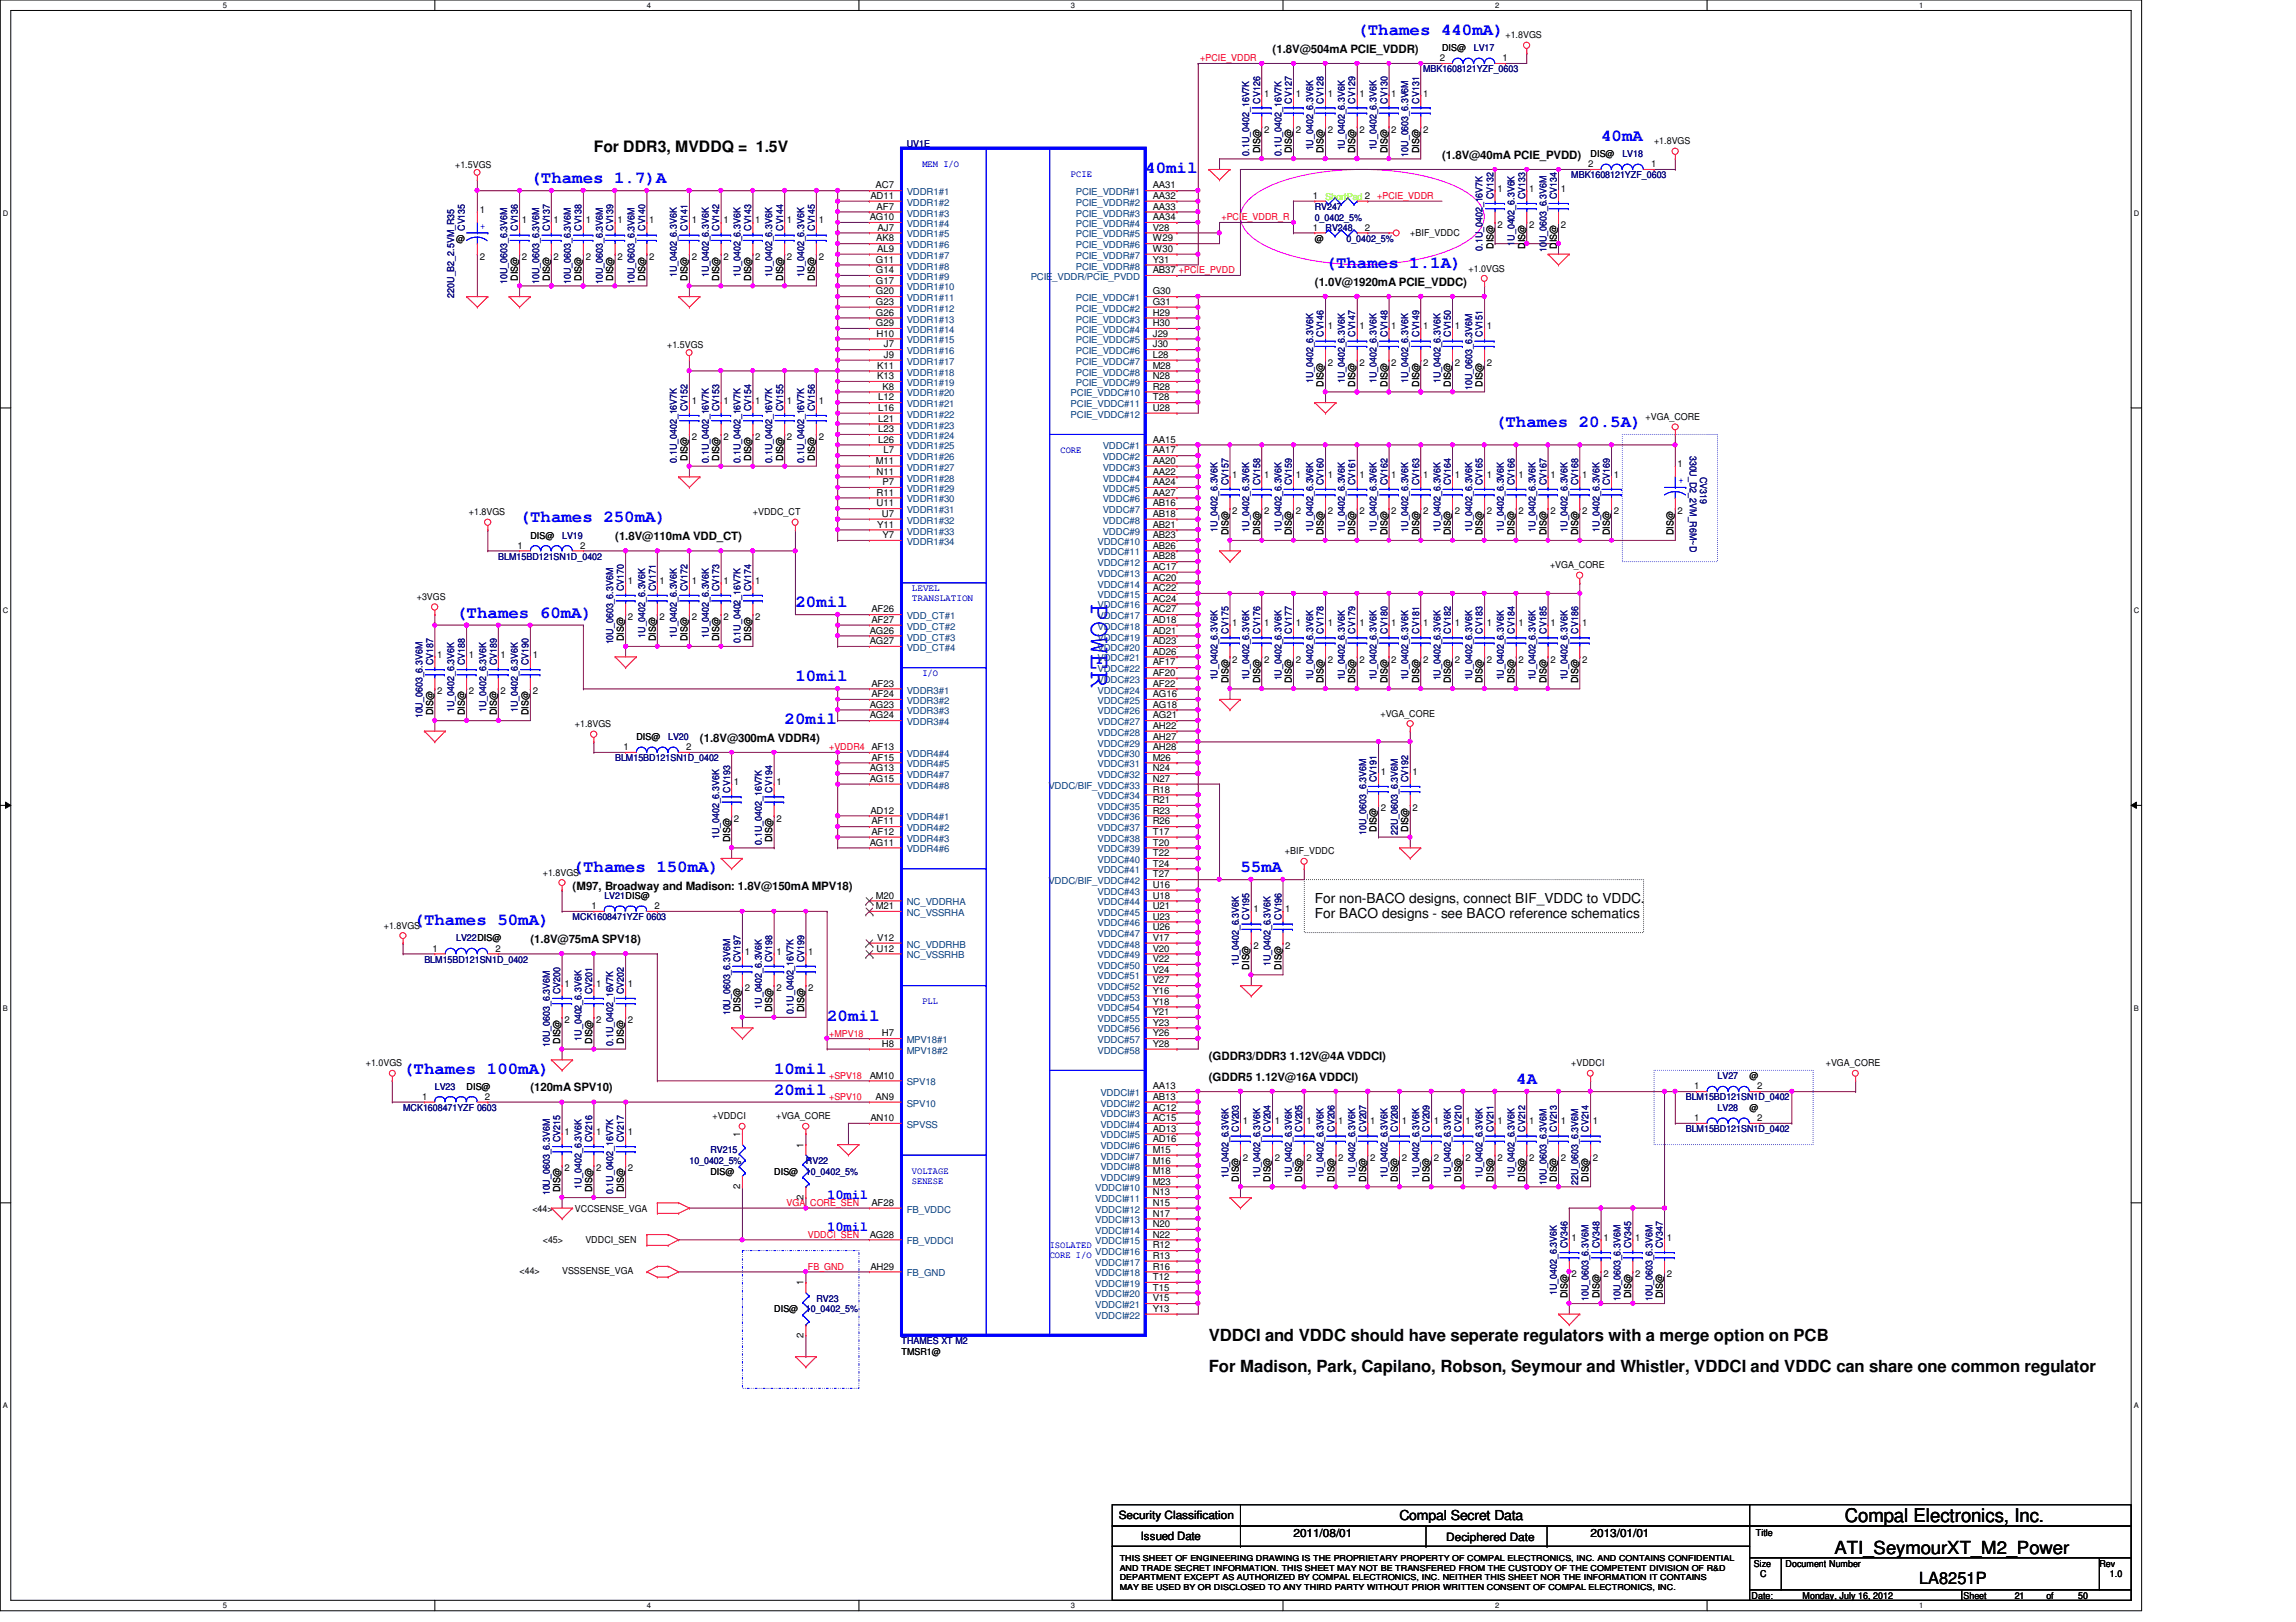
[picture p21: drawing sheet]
<svg xmlns="http://www.w3.org/2000/svg" width="297mm" height="210mm" viewBox="0 0 297 210" stroke-linecap="round" stroke-linejoin="round" font-family="sans-serif">
<defs><g id="words">
<text font-size="3.7" fill="#00f" x="141.2" y="78.1" transform="rotate(90 141.2 78.1)">POWER</text>
<text font-size="2.5" x="238.7" y="197">Compal Electronics, Inc.</text>
<text font-size="2.3" x="237.3" y="201">ATI_SeymourXT_M2_Power</text>
<g font-size="2.2" fill="#00f">
<text x="175.6" y="4.5">(Thames 440mA)</text>
<text x="68.6" y="23.7">(Thames 1.7)A</text>
<text x="148.2" y="22.4">40mil</text>
<text x="207.1" y="18.2">40mA</text>
<text x="171.5" y="34.7">(Thames 1.1A)</text>
<text x="193.4" y="55.2">(Thames 20.5A)</text>
<text x="67.2" y="67.6">(Thames 250mA)</text>
<text x="59" y="79.9">(Thames 60mA)</text>
<text x="102.9" y="78.6">20mil</text>
<text x="102.9" y="88.2">10mil</text>
<text x="101.5" y="93.6">20mil</text>
<text x="74.1" y="112.9">(Thames 150mA)</text>
<text x="160.5" y="112.9">55mA</text>
<text x="53.5" y="119.7">(Thames 50mA)</text>
<text x="107" y="132.1">20mil</text>
<text x="52.2" y="138.9">(Thames 100mA)</text>
<text x="100.2" y="138.9">10mil</text>
<text x="100.2" y="141.6">20mil</text>
<text x="196.2" y="140.3">4A</text>
</g>
<g font-size="2.2">
<text x="156.4" y="173.5">VDDCI and VDDC should have seperate regulators with a merge option on PCB</text>
<text x="156.4" y="177.6">For Madison, Park, Capilano, Robson, Seymour and Whistler, VDDCI and VDDC can share one common regulator</text>
<text x="248.3" y="205">LA8251P</text>
</g>
<text font-size="2" x="76.8" y="19.7">For DDR3, MVDDQ = 1.5V</text>
<g font-size="1.8">
<text x="170.1" y="116.8">For non-BACO designs, connect BIF_VDDC to VDDC.</text>
<text x="170.1" y="118.8">For BACO designs - see BACO reference schematics</text>
<text x="181.1" y="196.8">Compal Secret Data</text>
</g>
<g font-size="1.8" fill="#00f">
<text x="107" y="155.1">10mil</text>
<text x="107" y="159.3">10mil</text>
</g>
<g font-size="1.5">
<text x="164.6" y="6.8">(1.8V@504mA PCIE_VDDR)</text>
<text x="186.6" y="20.5">(1.8V@40mA PCIE_PVDD)</text>
<text x="170.1" y="37">(1.0V@1920mA PCIE_VDDC)</text>
<text x="79.6" y="69.9">(1.8V@110mA VDD_CT)</text>
<text x="90.5" y="96">(1.8V@300mA VDDR4)</text>
<text x="74.1" y="115.2">(M97, Broadway and Madison: 1.8V@150mA MPV18)</text>
<text x="68.6" y="122">(1.8V@75mA SPV18)</text>
<text x="156.4" y="137.1">(GDDR3/DDR3 1.12V@4A VDDCI)</text>
<text x="68.6" y="141.2">(120mA SPV10)</text>
<text x="156.4" y="139.9">(GDDR5 1.12V@16A VDDCI)</text>
<text x="144.7" y="196.6">Security Classification</text>
<text x="147.6" y="199.3">Issued Date</text>
<text x="167.3" y="198.8">2011/08/01</text>
<text x="187.1" y="199.4">Deciphered Date</text>
<text x="205.8" y="198.8">2013/01/01</text>
</g>
<g font-size="1.2">
<text x="194.8" y="5">+1.8VGS</text>
<text x="186.3" y="7.9">2</text>
<text x="186.6" y="6.6">DIS@</text>
<text x="194.4" y="7.9">1</text>
<text x="163.5" y="12.5">1</text>
<text x="163.5" y="17.2">2</text>
<text x="167.6" y="12.5">1</text>
<text x="167.6" y="17.2">2</text>
<text x="171.8" y="12.5">1</text>
<text x="171.8" y="17.2">2</text>
<text x="175.9" y="12.5">1</text>
<text x="175.9" y="17.2">2</text>
<text x="180" y="12.5">1</text>
<text x="180" y="17.2">2</text>
<text x="184.1" y="12.5">1</text>
<text x="184.1" y="17.2">2</text>
<text x="58.9" y="21.7">+1.5VGS</text>
<text x="163" y="19.9" transform="rotate(-90 163 19.9)">DIS@</text>
<text x="167.1" y="19.9" transform="rotate(-90 167.1 19.9)">DIS@</text>
<text x="171.2" y="19.9" transform="rotate(-90 171.2 19.9)">DIS@</text>
<text x="175.3" y="19.9" transform="rotate(-90 175.3 19.9)">DIS@</text>
<text x="179.5" y="19.9" transform="rotate(-90 179.5 19.9)">DIS@</text>
<text x="183.6" y="19.9" transform="rotate(-90 183.6 19.9)">DIS@</text>
<text x="205.5" y="21.6">2</text>
<text x="205.8" y="20.3">DIS@</text>
<text x="213.6" y="21.6">1</text>
<text x="214" y="18.7">+1.8VGS</text>
<text x="62.1" y="27.6">1</text>
<text x="67.5" y="28.9">1</text>
<text x="71.6" y="28.9">1</text>
<text x="75.8" y="28.9">1</text>
<text x="79.9" y="28.9">1</text>
<text x="84" y="28.9">1</text>
<text x="89.5" y="28.9">1</text>
<text x="93.6" y="28.9">1</text>
<text x="97.7" y="28.9">1</text>
<text x="101.8" y="28.9">1</text>
<text x="105.9" y="28.9">1</text>
<text x="112.5" y="28.5">AG10</text>
<text x="112.6" y="25.7">AD11</text>
<text x="113.3" y="24.4">AC7</text>
<text x="113.4" y="27.1">AF7</text>
<text x="113.5" y="29.8">AJ7</text>
<text x="149.1" y="24.4">AA31</text>
<text x="149.1" y="25.7">AA32</text>
<text x="149.1" y="27.1">AA33</text>
<text x="149.1" y="28.5">AA34</text>
<text x="149.1" y="29.8">V28</text>
<text x="169.8" y="29.8">1</text>
<text x="169.8" y="25.7">1</text>
<text x="176.6" y="29.8">2</text>
<text x="193.7" y="24.8">1</text>
<text x="193.7" y="29.5">2</text>
<text x="197.8" y="24.8">1</text>
<text x="197.8" y="29.5">2</text>
<text x="201.9" y="24.8">1</text>
<text x="201.9" y="29.5">2</text>
<text x="59" y="31.3">@</text>
<text x="62.1" y="33.7">2</text>
<text x="67.5" y="33.7">2</text>
<text x="71.6" y="33.7">2</text>
<text x="75.8" y="33.7">2</text>
<text x="79.9" y="33.7">2</text>
<text x="84" y="33.7">2</text>
<text x="89.5" y="33.7">2</text>
<text x="93.6" y="33.7">2</text>
<text x="97.7" y="33.7">2</text>
<text x="101.8" y="33.7">2</text>
<text x="105.9" y="33.7">2</text>
<text x="113.3" y="34">G11</text>
<text x="113.3" y="35.3">G14</text>
<text x="113.4" y="31.2">AK8</text>
<text x="113.5" y="32.6">AL9</text>
<text x="149.1" y="35.3">AB37 +PCIE_PVDD</text>
<text x="149.1" y="31.2">W29</text>
<text x="149.1" y="32.6">W30</text>
<text x="149.1" y="34">Y31</text>
<text x="170.1" y="31.3">@</text>
<text x="182.5" y="30.5">+BIF_VDDC</text>
<text x="190" y="35.1">+1.0VGS</text>
<text x="193.2" y="32.2" transform="rotate(-90 193.2 32.2)">DIS@</text>
<text x="197.3" y="32.2" transform="rotate(-90 197.3 32.2)">DIS@</text>
<text x="201.4" y="32.2" transform="rotate(-90 201.4 32.2)">DIS@</text>
<text x="67" y="36.3" transform="rotate(-90 67 36.3)">DIS@</text>
<text x="71.1" y="36.3" transform="rotate(-90 71.1 36.3)">DIS@</text>
<text x="75.2" y="36.3" transform="rotate(-90 75.2 36.3)">DIS@</text>
<text x="79.3" y="36.3" transform="rotate(-90 79.3 36.3)">DIS@</text>
<text x="83.5" y="36.3" transform="rotate(-90 83.5 36.3)">DIS@</text>
<text x="88.9" y="36.3" transform="rotate(-90 88.9 36.3)">DIS@</text>
<text x="93" y="36.3" transform="rotate(-90 93 36.3)">DIS@</text>
<text x="97.2" y="36.3" transform="rotate(-90 97.2 36.3)">DIS@</text>
<text x="101.3" y="36.3" transform="rotate(-90 101.3 36.3)">DIS@</text>
<text x="105.4" y="36.3" transform="rotate(-90 105.4 36.3)">DIS@</text>
<text x="113.3" y="36.7">G17</text>
<text x="113.3" y="38.1">G20</text>
<text x="113.3" y="39.5">G23</text>
<text x="113.3" y="40.9">G26</text>
<text x="149.1" y="38.1">G30</text>
<text x="149.1" y="39.5">G31</text>
<text x="149.1" y="40.9">H29</text>
<text x="86.3" y="45">+1.5VGS</text>
<text x="113.3" y="42.2">G29</text>
<text x="113.4" y="43.6">H10</text>
<text x="113.5" y="47.7">K11</text>
<text x="114.3" y="45">J7</text>
<text x="114.3" y="46.3">J9</text>
<text x="149.1" y="42.2">H30</text>
<text x="149.1" y="43.6">J29</text>
<text x="149.1" y="45">J30</text>
<text x="149.1" y="46.3">L28</text>
<text x="149.1" y="47.7">M28</text>
<text x="171.8" y="42.6">1</text>
<text x="171.8" y="47.4">2</text>
<text x="175.9" y="42.6">1</text>
<text x="175.9" y="47.4">2</text>
<text x="180" y="42.6">1</text>
<text x="180" y="47.4">2</text>
<text x="184.1" y="42.6">1</text>
<text x="184.1" y="47.4">2</text>
<text x="188.2" y="42.6">1</text>
<text x="188.2" y="47.4">2</text>
<text x="192.4" y="42.6">1</text>
<text x="192.4" y="47.4">2</text>
<text x="89.5" y="52.2">1</text>
<text x="93.6" y="52.2">1</text>
<text x="97.7" y="52.2">1</text>
<text x="101.8" y="52.2">1</text>
<text x="105.9" y="52.2">1</text>
<text x="113.5" y="49.1">K13</text>
<text x="113.6" y="51.8">L12</text>
<text x="113.6" y="53.2">L16</text>
<text x="114.2" y="50.4">K8</text>
<text x="149.1" y="50.4">R28</text>
<text x="149.1" y="51.8">T28</text>
<text x="149.1" y="53.2">U28</text>
<text x="149.1" y="49.1">N28</text>
<text x="171.2" y="50" transform="rotate(-90 171.2 50)">DIS@</text>
<text x="175.3" y="50" transform="rotate(-90 175.3 50)">DIS@</text>
<text x="179.5" y="50" transform="rotate(-90 179.5 50)">DIS@</text>
<text x="183.6" y="50" transform="rotate(-90 183.6 50)">DIS@</text>
<text x="187.7" y="50" transform="rotate(-90 187.7 50)">DIS@</text>
<text x="191.8" y="50" transform="rotate(-90 191.8 50)">DIS@</text>
<text x="88.9" y="59.6" transform="rotate(-90 88.9 59.6)">DIS@</text>
<text x="89.5" y="57">2</text>
<text x="93" y="59.6" transform="rotate(-90 93 59.6)">DIS@</text>
<text x="93.6" y="57">2</text>
<text x="97.2" y="59.6" transform="rotate(-90 97.2 59.6)">DIS@</text>
<text x="97.7" y="57">2</text>
<text x="101.3" y="59.6" transform="rotate(-90 101.3 59.6)">DIS@</text>
<text x="101.8" y="57">2</text>
<text x="105.4" y="59.6" transform="rotate(-90 105.4 59.6)">DIS@</text>
<text x="105.9" y="57">2</text>
<text x="113.6" y="54.6">L21</text>
<text x="113.6" y="55.9">L23</text>
<text x="113.6" y="57.3">L26</text>
<text x="114.3" y="58.7">L7</text>
<text x="149.1" y="57.3">AA15</text>
<text x="149.1" y="58.7">AA17</text>
<text x="212.9" y="54.4">+VGA_CORE</text>
<text x="113.3" y="60">M11</text>
<text x="113.4" y="61.4">N11</text>
<text x="113.4" y="64.1">R11</text>
<text x="113.4" y="65.5">U11</text>
<text x="114.2" y="62.8">P7</text>
<text x="149.1" y="60">AA20</text>
<text x="149.1" y="61.4">AA22</text>
<text x="149.1" y="62.8">AA24</text>
<text x="149.1" y="64.1">AA27</text>
<text x="149.1" y="65.5">AB16</text>
<text x="159.4" y="61.8">1</text>
<text x="163.5" y="61.8">1</text>
<text x="167.6" y="61.8">1</text>
<text x="171.8" y="61.8">1</text>
<text x="175.9" y="61.8">1</text>
<text x="180" y="61.8">1</text>
<text x="184.1" y="61.8">1</text>
<text x="188.2" y="61.8">1</text>
<text x="192.4" y="61.8">1</text>
<text x="196.5" y="61.8">1</text>
<text x="200.6" y="61.8">1</text>
<text x="204.7" y="61.8">1</text>
<text x="208.8" y="61.8">1</text>
<text x="217" y="60.5">1</text>
<text x="60.7" y="66.7">+1.8VGS</text>
<text x="67" y="71">1</text>
<text x="68.6" y="69.7">DIS@</text>
<text x="75.1" y="71">2</text>
<text x="97.4" y="66.7">+VDDC_CT</text>
<text x="113.5" y="68.3">Y11</text>
<text x="114.1" y="66.9">U7</text>
<text x="114.2" y="69.6">Y7</text>
<text x="149.1" y="68.3">AB21</text>
<text x="149.1" y="69.6">AB23</text>
<text x="149.1" y="71">AB26</text>
<text x="149.1" y="66.9">AB18</text>
<text x="158.9" y="69.3" transform="rotate(-90 158.9 69.3)">DIS@</text>
<text x="159.4" y="66.5">2</text>
<text x="163" y="69.3" transform="rotate(-90 163 69.3)">DIS@</text>
<text x="163.5" y="66.5">2</text>
<text x="167.1" y="69.3" transform="rotate(-90 167.1 69.3)">DIS@</text>
<text x="167.6" y="66.5">2</text>
<text x="171.2" y="69.3" transform="rotate(-90 171.2 69.3)">DIS@</text>
<text x="171.8" y="66.5">2</text>
<text x="175.3" y="69.3" transform="rotate(-90 175.3 69.3)">DIS@</text>
<text x="175.9" y="66.5">2</text>
<text x="179.5" y="69.3" transform="rotate(-90 179.5 69.3)">DIS@</text>
<text x="180" y="66.5">2</text>
<text x="183.6" y="69.3" transform="rotate(-90 183.6 69.3)">DIS@</text>
<text x="184.1" y="66.5">2</text>
<text x="187.7" y="69.3" transform="rotate(-90 187.7 69.3)">DIS@</text>
<text x="188.2" y="66.5">2</text>
<text x="191.8" y="69.3" transform="rotate(-90 191.8 69.3)">DIS@</text>
<text x="192.4" y="66.5">2</text>
<text x="195.9" y="69.3" transform="rotate(-90 195.9 69.3)">DIS@</text>
<text x="196.5" y="66.5">2</text>
<text x="200.1" y="69.3" transform="rotate(-90 200.1 69.3)">DIS@</text>
<text x="200.6" y="66.5">2</text>
<text x="204.2" y="69.3" transform="rotate(-90 204.2 69.3)">DIS@</text>
<text x="204.7" y="66.5">2</text>
<text x="208.3" y="69.3" transform="rotate(-90 208.3 69.3)">DIS@</text>
<text x="208.8" y="66.5">2</text>
<text x="216.5" y="69.3" transform="rotate(-90 216.5 69.3)">DIS@</text>
<text x="217" y="66.5">2</text>
<text x="53.9" y="77.7">+3VGS</text>
<text x="81.2" y="75.6">1</text>
<text x="85.3" y="75.6">1</text>
<text x="89.5" y="75.6">1</text>
<text x="93.6" y="75.6">1</text>
<text x="97.7" y="75.6">1</text>
<text x="149.1" y="72.4">AB28</text>
<text x="149.1" y="73.7">AC17</text>
<text x="149.1" y="75.1">AC20</text>
<text x="149.1" y="76.5">AC22</text>
<text x="149.1" y="77.9">AC24</text>
<text x="200.5" y="73.5">+VGA_CORE</text>
<text x="80.7" y="83" transform="rotate(-90 80.7 83)">DIS@</text>
<text x="81.2" y="80.3">2</text>
<text x="84.8" y="83" transform="rotate(-90 84.8 83)">DIS@</text>
<text x="85.3" y="80.3">2</text>
<text x="88.9" y="83" transform="rotate(-90 88.9 83)">DIS@</text>
<text x="89.5" y="80.3">2</text>
<text x="93" y="83" transform="rotate(-90 93 83)">DIS@</text>
<text x="93.6" y="80.3">2</text>
<text x="97.2" y="83" transform="rotate(-90 97.2 83)">DIS@</text>
<text x="97.7" y="80.3">2</text>
<text x="112.5" y="82">AG26</text>
<text x="112.5" y="83.4">AG27</text>
<text x="112.7" y="79.2">AF26</text>
<text x="112.7" y="80.6">AF27</text>
<text x="149.1" y="79.2">AC27</text>
<text x="149.1" y="80.6">AD18</text>
<text x="149.1" y="82">AD21</text>
<text x="149.1" y="83.4">AD23</text>
<text x="159.4" y="81.1">1</text>
<text x="163.5" y="81.1">1</text>
<text x="167.6" y="81.1">1</text>
<text x="171.8" y="81.1">1</text>
<text x="175.9" y="81.1">1</text>
<text x="180" y="81.1">1</text>
<text x="184.1" y="81.1">1</text>
<text x="188.2" y="81.1">1</text>
<text x="192.4" y="81.1">1</text>
<text x="196.5" y="81.1">1</text>
<text x="200.6" y="81.1">1</text>
<text x="204.7" y="81.1">1</text>
<text x="56.6" y="85.2">1</text>
<text x="56.6" y="89.9">2</text>
<text x="60.7" y="85.2">1</text>
<text x="60.7" y="89.9">2</text>
<text x="64.8" y="85.2">1</text>
<text x="64.8" y="89.9">2</text>
<text x="68.9" y="85.2">1</text>
<text x="68.9" y="89.9">2</text>
<text x="112.7" y="88.9">AF23</text>
<text x="149.1" y="84.7">AD26</text>
<text x="149.1" y="86.1">AF17</text>
<text x="149.1" y="87.5">AF20</text>
<text x="149.1" y="88.9">AF22</text>
<text x="158.9" y="88.4" transform="rotate(-90 158.9 88.4)">DIS@</text>
<text x="159.4" y="85.8">2</text>
<text x="163" y="88.4" transform="rotate(-90 163 88.4)">DIS@</text>
<text x="163.5" y="85.8">2</text>
<text x="167.1" y="88.4" transform="rotate(-90 167.1 88.4)">DIS@</text>
<text x="167.6" y="85.8">2</text>
<text x="171.2" y="88.4" transform="rotate(-90 171.2 88.4)">DIS@</text>
<text x="171.8" y="85.8">2</text>
<text x="175.3" y="88.4" transform="rotate(-90 175.3 88.4)">DIS@</text>
<text x="175.9" y="85.8">2</text>
<text x="179.5" y="88.4" transform="rotate(-90 179.5 88.4)">DIS@</text>
<text x="180" y="85.8">2</text>
<text x="183.6" y="88.4" transform="rotate(-90 183.6 88.4)">DIS@</text>
<text x="184.1" y="85.8">2</text>
<text x="187.7" y="88.4" transform="rotate(-90 187.7 88.4)">DIS@</text>
<text x="188.2" y="85.8">2</text>
<text x="191.8" y="88.4" transform="rotate(-90 191.8 88.4)">DIS@</text>
<text x="192.4" y="85.8">2</text>
<text x="195.9" y="88.4" transform="rotate(-90 195.9 88.4)">DIS@</text>
<text x="196.5" y="85.8">2</text>
<text x="200.1" y="88.4" transform="rotate(-90 200.1 88.4)">DIS@</text>
<text x="200.6" y="85.8">2</text>
<text x="204.2" y="88.4" transform="rotate(-90 204.2 88.4)">DIS@</text>
<text x="204.7" y="85.8">2</text>
<text x="56" y="92.6" transform="rotate(-90 56 92.6)">DIS@</text>
<text x="60.2" y="92.6" transform="rotate(-90 60.2 92.6)">DIS@</text>
<text x="64.3" y="92.6" transform="rotate(-90 64.3 92.6)">DIS@</text>
<text x="68.4" y="92.6" transform="rotate(-90 68.4 92.6)">DIS@</text>
<text x="74.4" y="94.1">+1.8VGS</text>
<text x="82.3" y="95.8">DIS@</text>
<text x="112.5" y="91.6">AG23</text>
<text x="112.5" y="93">AG24</text>
<text x="112.7" y="90.2">AF24</text>
<text x="149.1" y="90.2">AG16</text>
<text x="149.1" y="91.6">AG18</text>
<text x="149.1" y="93">AG21</text>
<text x="149.1" y="94.3">AH22</text>
<text x="149.1" y="95.7">AH27</text>
<text x="178.6" y="92.8">+VGA_CORE</text>
<text x="80.7" y="97.1">1</text>
<text x="88.8" y="97.1">2</text>
<text x="95" y="101.6">1</text>
<text x="100.5" y="101.6">1</text>
<text x="112.5" y="99.8">AG13</text>
<text x="112.5" y="101.2">AG15</text>
<text x="112.7" y="98.4">AF15</text>
<text x="149.1" y="98.4">M26</text>
<text x="149.1" y="99.8">N24</text>
<text x="149.1" y="101.2">N27</text>
<text x="149.1" y="97.1">AH28</text>
<text x="178.6" y="100.2">1</text>
<text x="182.7" y="100.2">1</text>
<text x="95" y="106.3">2</text>
<text x="100.5" y="106.3">2</text>
<text x="112.6" y="105.3">AD12</text>
<text x="112.7" y="106.7">AF11</text>
<text x="149.1" y="102.6">R18</text>
<text x="149.1" y="103.9">R21</text>
<text x="149.1" y="105.3">R23</text>
<text x="149.1" y="106.7">R26</text>
<text x="178.1" y="107.7" transform="rotate(-90 178.1 107.7)">DIS@</text>
<text x="178.6" y="105">2</text>
<text x="182.2" y="107.7" transform="rotate(-90 182.2 107.7)">DIS@</text>
<text x="182.7" y="105">2</text>
<text x="70.2" y="113.3">+1.8VGS</text>
<text x="94.4" y="109" transform="rotate(-90 94.4 109)">DIS@</text>
<text x="99.9" y="109" transform="rotate(-90 99.9 109)">DIS@</text>
<text x="112.5" y="109.4">AG11</text>
<text x="112.7" y="108">AF12</text>
<text x="149.1" y="108">T17</text>
<text x="149.1" y="109.4">T20</text>
<text x="149.1" y="110.8">T22</text>
<text x="149.1" y="112.1">T24</text>
<text x="149.1" y="113.5">T27</text>
<text x="166.2" y="110.6">+BIF_VDDC</text>
<text x="76.5" y="117.6">1</text>
<text x="84.7" y="117.6">2</text>
<text x="113.3" y="116.3">M20</text>
<text x="113.3" y="117.6">M21</text>
<text x="149.1" y="114.9">U16</text>
<text x="149.1" y="116.3">U18</text>
<text x="149.1" y="117.6">U21</text>
<text x="149.1" y="119">U23</text>
<text x="162.2" y="118.1">1</text>
<text x="166.3" y="118.1">1</text>
<text x="49.7" y="120.2">+1.8VGS</text>
<text x="56" y="123.1">1</text>
<text x="64.1" y="123.1">2</text>
<text x="96.3" y="123.6">1</text>
<text x="100.5" y="123.6">1</text>
<text x="104.6" y="123.6">1</text>
<text x="113.4" y="123.1">U12</text>
<text x="113.5" y="121.8">V12</text>
<text x="149.1" y="120.4">U26</text>
<text x="149.1" y="121.8">V17</text>
<text x="149.1" y="123.1">V20</text>
<text x="149.1" y="124.5">V22</text>
<text x="149.1" y="125.9">V24</text>
<text x="161.6" y="125.5" transform="rotate(-90 161.6 125.5)">DIS@</text>
<text x="162.2" y="122.8">2</text>
<text x="165.8" y="125.5" transform="rotate(-90 165.8 125.5)">DIS@</text>
<text x="166.3" y="122.8">2</text>
<text x="73" y="127.7">1</text>
<text x="77.1" y="127.7">1</text>
<text x="81.2" y="127.7">1</text>
<text x="95.8" y="131" transform="rotate(-90 95.8 131)">DIS@</text>
<text x="96.3" y="128.3">2</text>
<text x="99.9" y="131" transform="rotate(-90 99.9 131)">DIS@</text>
<text x="100.5" y="128.3">2</text>
<text x="104.1" y="131" transform="rotate(-90 104.1 131)">DIS@</text>
<text x="104.6" y="128.3">2</text>
<text x="149.1" y="127.3">V27</text>
<text x="149.1" y="128.6">Y16</text>
<text x="149.1" y="130">Y18</text>
<text x="149.1" y="131.4">Y21</text>
<text x="72.5" y="135.1" transform="rotate(-90 72.5 135.1)">DIS@</text>
<text x="73" y="132.4">2</text>
<text x="76.6" y="135.1" transform="rotate(-90 76.6 135.1)">DIS@</text>
<text x="77.1" y="132.4">2</text>
<text x="80.7" y="135.1" transform="rotate(-90 80.7 135.1)">DIS@</text>
<text x="81.2" y="132.4">2</text>
<text x="114.1" y="134.1">H7</text>
<text x="114.1" y="135.5">H8</text>
<text x="149.1" y="132.7">Y23</text>
<text x="149.1" y="134.1">Y26</text>
<text x="149.1" y="135.5">Y28</text>
<text x="47.3" y="138">+1.0VGS</text>
<text x="54.6" y="142.3">1</text>
<text x="60.4" y="141">DIS@</text>
<text x="62.7" y="142.3">2</text>
<text x="112.5" y="139.6">AM10</text>
<text x="113.3" y="142.3">AN9</text>
<text x="149.1" y="143.7">AC12</text>
<text x="149.1" y="142.3">AB13</text>
<text x="149.1" y="141">AA13</text>
<text x="203.3" y="138">+VDDCI</text>
<text x="219.2" y="141">1</text>
<text x="226.4" y="139.7">@</text>
<text x="226.4" y="143.8">@</text>
<text x="227.3" y="141">2</text>
<text x="236.2" y="138">+VGA_CORE</text>
<text x="73" y="146.9">1</text>
<text x="77.1" y="146.9">1</text>
<text x="81.2" y="146.9">1</text>
<text x="92.2" y="144.9">+VDDCI</text>
<text x="95.8" y="147.2" transform="rotate(-90 95.8 147.2)">1</text>
<text x="100.4" y="144.9">+VGA_CORE</text>
<text x="104" y="148.5" transform="rotate(-90 104 148.5)">1</text>
<text x="112.6" y="145.1">AN10</text>
<text x="149.1" y="145.1">AC15</text>
<text x="149.1" y="146.4">AD13</text>
<text x="149.1" y="147.8">AD16</text>
<text x="149.1" y="149.2">M15</text>
<text x="160.8" y="145.5">1</text>
<text x="164.9" y="145.5">1</text>
<text x="169" y="145.5">1</text>
<text x="173.1" y="145.5">1</text>
<text x="177.2" y="145.5">1</text>
<text x="181.4" y="145.5">1</text>
<text x="185.5" y="145.5">1</text>
<text x="189.6" y="145.5">1</text>
<text x="193.7" y="145.5">1</text>
<text x="197.8" y="145.5">1</text>
<text x="201.9" y="145.5">1</text>
<text x="206.1" y="145.5">1</text>
<text x="219.2" y="145.1">1</text>
<text x="227.3" y="145.1">2</text>
<text x="72.5" y="154.3" transform="rotate(-90 72.5 154.3)">DIS@</text>
<text x="73" y="151.6">2</text>
<text x="76.6" y="154.3" transform="rotate(-90 76.6 154.3)">DIS@</text>
<text x="77.1" y="151.6">2</text>
<text x="80.7" y="154.3" transform="rotate(-90 80.7 154.3)">DIS@</text>
<text x="81.2" y="151.6">2</text>
<text x="91.9" y="152">DIS@</text>
<text x="95.8" y="153.9" transform="rotate(-90 95.8 153.9)">2</text>
<text x="100.2" y="152">DIS@</text>
<text x="104" y="155.2" transform="rotate(-90 104 155.2)">2</text>
<text x="149.1" y="150.6">M16</text>
<text x="149.1" y="151.9">M18</text>
<text x="149.1" y="153.3">M23</text>
<text x="149.1" y="154.7">N13</text>
<text x="160.3" y="152.9" transform="rotate(-90 160.3 152.9)">DIS@</text>
<text x="160.8" y="150.2">2</text>
<text x="164.4" y="152.9" transform="rotate(-90 164.4 152.9)">DIS@</text>
<text x="164.9" y="150.2">2</text>
<text x="168.5" y="152.9" transform="rotate(-90 168.5 152.9)">DIS@</text>
<text x="169" y="150.2">2</text>
<text x="172.6" y="152.9" transform="rotate(-90 172.6 152.9)">DIS@</text>
<text x="173.1" y="150.2">2</text>
<text x="176.7" y="152.9" transform="rotate(-90 176.7 152.9)">DIS@</text>
<text x="177.2" y="150.2">2</text>
<text x="180.8" y="152.9" transform="rotate(-90 180.8 152.9)">DIS@</text>
<text x="181.4" y="150.2">2</text>
<text x="185" y="152.9" transform="rotate(-90 185 152.9)">DIS@</text>
<text x="185.5" y="150.2">2</text>
<text x="189.1" y="152.9" transform="rotate(-90 189.1 152.9)">DIS@</text>
<text x="189.6" y="150.2">2</text>
<text x="193.2" y="152.9" transform="rotate(-90 193.2 152.9)">DIS@</text>
<text x="193.7" y="150.2">2</text>
<text x="197.3" y="152.9" transform="rotate(-90 197.3 152.9)">DIS@</text>
<text x="197.8" y="150.2">2</text>
<text x="201.4" y="152.9" transform="rotate(-90 201.4 152.9)">DIS@</text>
<text x="201.9" y="150.2">2</text>
<text x="205.5" y="152.9" transform="rotate(-90 205.5 152.9)">DIS@</text>
<text x="206.1" y="150.2">2</text>
<text x="68.9" y="156.8">&lt;44&gt;</text>
<text x="70.2" y="160.9">&lt;45&gt;</text>
<text x="74.4" y="156.8">VCCSENSE_VGA</text>
<text x="75.7" y="160.9">VDDCI_SEN</text>
<text x="112.5" y="160.1">AG28</text>
<text x="112.7" y="156">AF28</text>
<text x="149.1" y="156">N15</text>
<text x="149.1" y="157.4">N17</text>
<text x="149.1" y="158.8">N20</text>
<text x="149.1" y="160.1">N22</text>
<text x="149.1" y="161.5">R12</text>
<text x="203.3" y="160.6">1</text>
<text x="207.4" y="160.6">1</text>
<text x="211.5" y="160.6">1</text>
<text x="215.6" y="160.6">1</text>
<text x="67.2" y="164.9">&lt;44&gt;</text>
<text x="72.7" y="164.9">VSSSENSE_VGA</text>
<text x="104" y="166.3" transform="rotate(-90 104 166.3)">1</text>
<text x="112.6" y="164.3">AH29</text>
<text x="149.1" y="162.9">R13</text>
<text x="149.1" y="164.3">R16</text>
<text x="149.1" y="167">T15</text>
<text x="149.1" y="165.7">T12</text>
<text x="203.3" y="165.3">2</text>
<text x="207.4" y="165.3">2</text>
<text x="211.5" y="165.3">2</text>
<text x="215.6" y="165.3">2</text>
<text x="100.2" y="169.8">DIS@</text>
<text x="104" y="173.1" transform="rotate(-90 104 173.1)">2</text>
<text x="149.1" y="168.4">V15</text>
<text x="149.1" y="169.8">Y13</text>
<text x="202.8" y="168" transform="rotate(-90 202.8 168)">DIS@</text>
<text x="206.9" y="168" transform="rotate(-90 206.9 168)">DIS@</text>
<text x="211" y="168" transform="rotate(-90 211 168)">DIS@</text>
<text x="215.1" y="168" transform="rotate(-90 215.1 168)">DIS@</text>
<text x="116.6" y="175.3">TMSR1@</text>
<text x="226.9" y="202.7">Size</text>
<text x="227.2" y="198.8">Title</text>
<text x="231" y="202.7">Document Number</text>
<text x="271.6" y="202.7">Rev</text>
<text x="226.6" y="206.9">Date:</text>
<text x="227.7" y="204.1">C</text>
<text x="233.2" y="206.9">Monday, July 16, 2012</text>
<text x="254" y="206.9">Sheet</text>
<text x="260.6" y="206.9">21</text>
<text x="264.7" y="206.9">of</text>
<text x="268.9" y="206.9">50</text>
<text x="273" y="204.1">1.0</text>
</g>
<g font-size="1.2" fill="#f00">
<text x="155.3" y="8">+PCIE_VDDR</text>
<text x="158" y="28.5">+PCIE_VDDR_R</text>
<text x="178.2" y="25.8">+PCIE_VDDR</text>
<text x="107.3" y="97.1">+VDDR4 AF13</text>
<text x="107.3" y="134.2">+MPV18</text>
<text x="107.3" y="139.6">+SPV18</text>
<text x="107.3" y="142.4">+SPV10</text>
<text x="101.8" y="156.1">VGA_CORE_SEN</text>
<text x="104.5" y="160.2">VDDCI_SEN</text>
<text x="104.5" y="164.3">FB_GND</text>
</g>
<g font-size="1.2" fill="#000080">
<text x="184.1" y="9.4">MBK1608121YZF_0603</text>
<text x="190.7" y="6.6">LV17</text>
<text x="163" y="13.4" transform="rotate(-90 163 13.4)">CV126</text>
<text x="167.1" y="13.4" transform="rotate(-90 167.1 13.4)">CV127</text>
<text x="171.2" y="13.4" transform="rotate(-90 171.2 13.4)">CV128</text>
<text x="175.3" y="13.4" transform="rotate(-90 175.3 13.4)">CV129</text>
<text x="179.5" y="13.4" transform="rotate(-90 179.5 13.4)">CV130</text>
<text x="183.6" y="13.4" transform="rotate(-90 183.6 13.4)">CV131</text>
<text x="117.3" y="19">UV1E</text>
<text x="161.6" y="20.2" transform="rotate(-90 161.6 20.2)">0.1U_0402_16V7K</text>
<text x="165.8" y="20.2" transform="rotate(-90 165.8 20.2)">0.1U_0402_16V7K</text>
<text x="169.9" y="19.5" transform="rotate(-90 169.9 19.5)">1U_0402_6.3V6K</text>
<text x="174" y="19.5" transform="rotate(-90 174 19.5)">1U_0402_6.3V6K</text>
<text x="178.1" y="19.5" transform="rotate(-90 178.1 19.5)">1U_0402_6.3V6K</text>
<text x="182.2" y="20.3" transform="rotate(-90 182.2 20.3)">10U_0603_6.3V6M</text>
<text x="203.3" y="23.1">MBK1608121YZF_0603</text>
<text x="209.9" y="20.3">LV18</text>
<text x="60.2" y="29.9" transform="rotate(-90 60.2 29.9)">CV135</text>
<text x="67" y="29.9" transform="rotate(-90 67 29.9)">CV136</text>
<text x="71.1" y="29.9" transform="rotate(-90 71.1 29.9)">CV137</text>
<text x="75.2" y="29.9" transform="rotate(-90 75.2 29.9)">CV138</text>
<text x="79.3" y="29.9" transform="rotate(-90 79.3 29.9)">CV139</text>
<text x="83.5" y="29.9" transform="rotate(-90 83.5 29.9)">CV140</text>
<text x="88.9" y="29.9" transform="rotate(-90 88.9 29.9)">CV141</text>
<text x="93" y="29.9" transform="rotate(-90 93 29.9)">CV142</text>
<text x="97.2" y="29.9" transform="rotate(-90 97.2 29.9)">CV143</text>
<text x="101.3" y="29.9" transform="rotate(-90 101.3 29.9)">CV144</text>
<text x="105.4" y="29.9" transform="rotate(-90 105.4 29.9)">CV145</text>
<text x="170.1" y="27.2">RV247</text>
<text x="170.1" y="28.6">0_0402_5%</text>
<text x="171.5" y="29.9">RV248</text>
<text x="193.2" y="25.8" transform="rotate(-90 193.2 25.8)">CV132</text>
<text x="197.3" y="25.8" transform="rotate(-90 197.3 25.8)">CV133</text>
<text x="201.4" y="25.8" transform="rotate(-90 201.4 25.8)">CV134</text>
<text x="87.6" y="35.9" transform="rotate(-90 87.6 35.9)">1U_0402_6.3V6K</text>
<text x="91.7" y="35.9" transform="rotate(-90 91.7 35.9)">1U_0402_6.3V6K</text>
<text x="95.8" y="35.9" transform="rotate(-90 95.8 35.9)">1U_0402_6.3V6K</text>
<text x="99.9" y="35.9" transform="rotate(-90 99.9 35.9)">1U_0402_6.3V6K</text>
<text x="104.1" y="35.9" transform="rotate(-90 104.1 35.9)">1U_0402_6.3V6K</text>
<text x="174.2" y="31.3">0_0402_5%</text>
<text x="191.8" y="32.5" transform="rotate(-90 191.8 32.5)">0.1U_0402_16V7K</text>
<text x="195.9" y="31.8" transform="rotate(-90 195.9 31.8)">1U_0402_6.3V6K</text>
<text x="200.1" y="32.6" transform="rotate(-90 200.1 32.6)">10U_0603_6.3V6M</text>
<text x="58.8" y="38.5" transform="rotate(-90 58.8 38.5)">220U_B2_2.5VM_R35</text>
<text x="65.6" y="36.7" transform="rotate(-90 65.6 36.7)">10U_0603_6.3V6M</text>
<text x="69.8" y="36.7" transform="rotate(-90 69.8 36.7)">10U_0603_6.3V6M</text>
<text x="73.9" y="36.7" transform="rotate(-90 73.9 36.7)">10U_0603_6.3V6M</text>
<text x="78" y="36.7" transform="rotate(-90 78 36.7)">10U_0603_6.3V6M</text>
<text x="82.1" y="36.7" transform="rotate(-90 82.1 36.7)">10U_0603_6.3V6M</text>
<text x="171.2" y="43.6" transform="rotate(-90 171.2 43.6)">CV146</text>
<text x="175.3" y="43.6" transform="rotate(-90 175.3 43.6)">CV147</text>
<text x="179.5" y="43.6" transform="rotate(-90 179.5 43.6)">CV148</text>
<text x="183.6" y="43.6" transform="rotate(-90 183.6 43.6)">CV149</text>
<text x="187.7" y="43.6" transform="rotate(-90 187.7 43.6)">CV150</text>
<text x="191.8" y="43.6" transform="rotate(-90 191.8 43.6)">CV151</text>
<text x="88.9" y="53.2" transform="rotate(-90 88.9 53.2)">CV152</text>
<text x="93" y="53.2" transform="rotate(-90 93 53.2)">CV153</text>
<text x="97.2" y="53.2" transform="rotate(-90 97.2 53.2)">CV154</text>
<text x="101.3" y="53.2" transform="rotate(-90 101.3 53.2)">CV155</text>
<text x="105.4" y="53.2" transform="rotate(-90 105.4 53.2)">CV156</text>
<text x="169.9" y="49.6" transform="rotate(-90 169.9 49.6)">1U_0402_6.3V6K</text>
<text x="174" y="49.6" transform="rotate(-90 174 49.6)">1U_0402_6.3V6K</text>
<text x="178.1" y="49.6" transform="rotate(-90 178.1 49.6)">1U_0402_6.3V6K</text>
<text x="182.2" y="49.6" transform="rotate(-90 182.2 49.6)">1U_0402_6.3V6K</text>
<text x="186.3" y="49.6" transform="rotate(-90 186.3 49.6)">1U_0402_6.3V6K</text>
<text x="190.5" y="50.5" transform="rotate(-90 190.5 50.5)">10U_0603_6.3V6M</text>
<text x="87.6" y="59.9" transform="rotate(-90 87.6 59.9)">0.1U_0402_16V7K</text>
<text x="91.7" y="59.9" transform="rotate(-90 91.7 59.9)">0.1U_0402_16V7K</text>
<text x="95.8" y="59.9" transform="rotate(-90 95.8 59.9)">0.1U_0402_16V7K</text>
<text x="99.9" y="59.9" transform="rotate(-90 99.9 59.9)">0.1U_0402_16V7K</text>
<text x="104.1" y="59.9" transform="rotate(-90 104.1 59.9)">0.1U_0402_16V7K</text>
<text x="218.6" y="59" transform="rotate(90 218.6 59)">330U_D2_2VM_R6M~D</text>
<text x="158.9" y="62.8" transform="rotate(-90 158.9 62.8)">CV157</text>
<text x="163" y="62.8" transform="rotate(-90 163 62.8)">CV158</text>
<text x="167.1" y="62.8" transform="rotate(-90 167.1 62.8)">CV159</text>
<text x="171.2" y="62.8" transform="rotate(-90 171.2 62.8)">CV160</text>
<text x="175.3" y="62.8" transform="rotate(-90 175.3 62.8)">CV161</text>
<text x="179.5" y="62.8" transform="rotate(-90 179.5 62.8)">CV162</text>
<text x="183.6" y="62.8" transform="rotate(-90 183.6 62.8)">CV163</text>
<text x="187.7" y="62.8" transform="rotate(-90 187.7 62.8)">CV164</text>
<text x="191.8" y="62.8" transform="rotate(-90 191.8 62.8)">CV165</text>
<text x="195.9" y="62.8" transform="rotate(-90 195.9 62.8)">CV166</text>
<text x="200.1" y="62.8" transform="rotate(-90 200.1 62.8)">CV167</text>
<text x="204.2" y="62.8" transform="rotate(-90 204.2 62.8)">CV168</text>
<text x="208.3" y="62.8" transform="rotate(-90 208.3 62.8)">CV169</text>
<text x="220" y="61.7" transform="rotate(90 220 61.7)">CV319</text>
<text x="72.7" y="69.7">LV19</text>
<text x="157.5" y="68.8" transform="rotate(-90 157.5 68.8)">1U_0402_6.3V6K</text>
<text x="161.6" y="68.8" transform="rotate(-90 161.6 68.8)">1U_0402_6.3V6K</text>
<text x="165.8" y="68.8" transform="rotate(-90 165.8 68.8)">1U_0402_6.3V6K</text>
<text x="169.9" y="68.8" transform="rotate(-90 169.9 68.8)">1U_0402_6.3V6K</text>
<text x="174" y="68.8" transform="rotate(-90 174 68.8)">1U_0402_6.3V6K</text>
<text x="178.1" y="68.8" transform="rotate(-90 178.1 68.8)">1U_0402_6.3V6K</text>
<text x="182.2" y="68.8" transform="rotate(-90 182.2 68.8)">1U_0402_6.3V6K</text>
<text x="186.3" y="68.8" transform="rotate(-90 186.3 68.8)">1U_0402_6.3V6K</text>
<text x="190.5" y="68.8" transform="rotate(-90 190.5 68.8)">1U_0402_6.3V6K</text>
<text x="194.6" y="68.8" transform="rotate(-90 194.6 68.8)">1U_0402_6.3V6K</text>
<text x="198.7" y="68.8" transform="rotate(-90 198.7 68.8)">1U_0402_6.3V6K</text>
<text x="202.8" y="68.8" transform="rotate(-90 202.8 68.8)">1U_0402_6.3V6K</text>
<text x="206.9" y="68.8" transform="rotate(-90 206.9 68.8)">1U_0402_6.3V6K</text>
<text x="64.5" y="72.4">BLM15BD121SN1D_0402</text>
<text x="80.7" y="76.5" transform="rotate(-90 80.7 76.5)">CV170</text>
<text x="84.8" y="76.5" transform="rotate(-90 84.8 76.5)">CV171</text>
<text x="88.9" y="76.5" transform="rotate(-90 88.9 76.5)">CV172</text>
<text x="93" y="76.5" transform="rotate(-90 93 76.5)">CV173</text>
<text x="97.2" y="76.5" transform="rotate(-90 97.2 76.5)">CV174</text>
<text x="79.3" y="83.4" transform="rotate(-90 79.3 83.4)">10U_0603_6.3V6M</text>
<text x="83.5" y="82.5" transform="rotate(-90 83.5 82.5)">1U_0402_6.3V6K</text>
<text x="87.6" y="82.5" transform="rotate(-90 87.6 82.5)">1U_0402_6.3V6K</text>
<text x="91.7" y="82.5" transform="rotate(-90 91.7 82.5)">1U_0402_6.3V6K</text>
<text x="95.8" y="83.2" transform="rotate(-90 95.8 83.2)">0.1U_0402_16V7K</text>
<text x="158.9" y="82" transform="rotate(-90 158.9 82)">CV175</text>
<text x="163" y="82" transform="rotate(-90 163 82)">CV176</text>
<text x="167.1" y="82" transform="rotate(-90 167.1 82)">CV177</text>
<text x="171.2" y="82" transform="rotate(-90 171.2 82)">CV178</text>
<text x="175.3" y="82" transform="rotate(-90 175.3 82)">CV179</text>
<text x="179.5" y="82" transform="rotate(-90 179.5 82)">CV180</text>
<text x="183.6" y="82" transform="rotate(-90 183.6 82)">CV181</text>
<text x="187.7" y="82" transform="rotate(-90 187.7 82)">CV182</text>
<text x="191.8" y="82" transform="rotate(-90 191.8 82)">CV183</text>
<text x="195.9" y="82" transform="rotate(-90 195.9 82)">CV184</text>
<text x="200.1" y="82" transform="rotate(-90 200.1 82)">CV185</text>
<text x="204.2" y="82" transform="rotate(-90 204.2 82)">CV186</text>
<text x="56" y="86.1" transform="rotate(-90 56 86.1)">CV187</text>
<text x="60.2" y="86.1" transform="rotate(-90 60.2 86.1)">CV188</text>
<text x="64.3" y="86.1" transform="rotate(-90 64.3 86.1)">CV189</text>
<text x="68.4" y="86.1" transform="rotate(-90 68.4 86.1)">CV190</text>
<text x="157.5" y="88.1" transform="rotate(-90 157.5 88.1)">1U_0402_6.3V6K</text>
<text x="161.6" y="88.1" transform="rotate(-90 161.6 88.1)">1U_0402_6.3V6K</text>
<text x="165.8" y="88.1" transform="rotate(-90 165.8 88.1)">1U_0402_6.3V6K</text>
<text x="169.9" y="88.1" transform="rotate(-90 169.9 88.1)">1U_0402_6.3V6K</text>
<text x="174" y="88.1" transform="rotate(-90 174 88.1)">1U_0402_6.3V6K</text>
<text x="178.1" y="88.1" transform="rotate(-90 178.1 88.1)">1U_0402_6.3V6K</text>
<text x="182.2" y="88.1" transform="rotate(-90 182.2 88.1)">1U_0402_6.3V6K</text>
<text x="186.3" y="88.1" transform="rotate(-90 186.3 88.1)">1U_0402_6.3V6K</text>
<text x="190.5" y="88.1" transform="rotate(-90 190.5 88.1)">1U_0402_6.3V6K</text>
<text x="194.6" y="88.1" transform="rotate(-90 194.6 88.1)">1U_0402_6.3V6K</text>
<text x="198.7" y="88.1" transform="rotate(-90 198.7 88.1)">1U_0402_6.3V6K</text>
<text x="202.8" y="88.1" transform="rotate(-90 202.8 88.1)">1U_0402_6.3V6K</text>
<text x="54.6" y="93" transform="rotate(-90 54.6 93)">10U_0603_6.3V6M</text>
<text x="58.8" y="92.2" transform="rotate(-90 58.8 92.2)">1U_0402_6.3V6K</text>
<text x="62.9" y="92.2" transform="rotate(-90 62.9 92.2)">1U_0402_6.3V6K</text>
<text x="67" y="92.2" transform="rotate(-90 67 92.2)">1U_0402_6.3V6K</text>
<text x="86.4" y="95.8">LV20</text>
<text x="79.6" y="98.5">BLM15BD121SN1D_0402</text>
<text x="178.1" y="101.2" transform="rotate(-90 178.1 101.2)">CV191</text>
<text x="182.2" y="101.2" transform="rotate(-90 182.2 101.2)">CV192</text>
<text x="94.4" y="102.6" transform="rotate(-90 94.4 102.6)">CV193</text>
<text x="99.9" y="102.6" transform="rotate(-90 99.9 102.6)">CV194</text>
<text x="93" y="108.6" transform="rotate(-90 93 108.6)">1U_0402_6.3V6K</text>
<text x="98.5" y="109.3" transform="rotate(-90 98.5 109.3)">0.1U_0402_16V7K</text>
<text x="176.7" y="108.1" transform="rotate(-90 176.7 108.1)">10U_0603_6.3V6M</text>
<text x="180.8" y="108.1" transform="rotate(-90 180.8 108.1)">22U_0603_6.3V6M</text>
<text x="74.1" y="119.1">MCK1608471YZF 0603</text>
<text x="78.2" y="116.3">LV21DIS@</text>
<text x="161.6" y="119" transform="rotate(-90 161.6 119)">CV195</text>
<text x="165.8" y="119" transform="rotate(-90 165.8 119)">CV196</text>
<text x="54.9" y="124.6">BLM15BD121SN1D_0402</text>
<text x="59" y="121.8">LV22DIS@</text>
<text x="95.8" y="124.5" transform="rotate(-90 95.8 124.5)">CV197</text>
<text x="99.9" y="124.5" transform="rotate(-90 99.9 124.5)">CV198</text>
<text x="104.1" y="124.5" transform="rotate(-90 104.1 124.5)">CV199</text>
<text x="160.3" y="125.1" transform="rotate(-90 160.3 125.1)">1U_0402_6.3V6K</text>
<text x="164.4" y="125.1" transform="rotate(-90 164.4 125.1)">1U_0402_6.3V6K</text>
<text x="72.5" y="128.7" transform="rotate(-90 72.5 128.7)">CV200</text>
<text x="76.6" y="128.7" transform="rotate(-90 76.6 128.7)">CV201</text>
<text x="80.7" y="128.7" transform="rotate(-90 80.7 128.7)">CV202</text>
<text x="94.4" y="131.4" transform="rotate(-90 94.4 131.4)">10U_0603_6.3V6M</text>
<text x="98.5" y="130.6" transform="rotate(-90 98.5 130.6)">1U_0402_6.3V6K</text>
<text x="102.7" y="131.2" transform="rotate(-90 102.7 131.2)">0.1U_0402_16V7K</text>
<text x="71.1" y="135.5" transform="rotate(-90 71.1 135.5)">10U_0603_6.3V6M</text>
<text x="75.2" y="134.7" transform="rotate(-90 75.2 134.7)">1U_0402_6.3V6K</text>
<text x="79.3" y="135.3" transform="rotate(-90 79.3 135.3)">0.1U_0402_16V7K</text>
<text x="52.2" y="143.8">MCK1608471YZF 0603</text>
<text x="56.3" y="141">LV23</text>
<text x="218.1" y="142.4">BLM15BD121SN1D_0402</text>
<text x="222.2" y="139.7">LV27</text>
<text x="222.2" y="143.8">LV28</text>
<text x="72.5" y="147.8" transform="rotate(-90 72.5 147.8)">CV215</text>
<text x="76.6" y="147.8" transform="rotate(-90 76.6 147.8)">CV216</text>
<text x="80.7" y="147.8" transform="rotate(-90 80.7 147.8)">CV217</text>
<text x="91.9" y="149.3">RV215</text>
<text x="160.3" y="146.5" transform="rotate(-90 160.3 146.5)">CV203</text>
<text x="164.4" y="146.5" transform="rotate(-90 164.4 146.5)">CV204</text>
<text x="168.5" y="146.5" transform="rotate(-90 168.5 146.5)">CV205</text>
<text x="172.6" y="146.5" transform="rotate(-90 172.6 146.5)">CV206</text>
<text x="176.7" y="146.5" transform="rotate(-90 176.7 146.5)">CV207</text>
<text x="180.8" y="146.5" transform="rotate(-90 180.8 146.5)">CV208</text>
<text x="185" y="146.5" transform="rotate(-90 185 146.5)">CV209</text>
<text x="189.1" y="146.5" transform="rotate(-90 189.1 146.5)">CV210</text>
<text x="193.2" y="146.5" transform="rotate(-90 193.2 146.5)">CV211</text>
<text x="197.3" y="146.5" transform="rotate(-90 197.3 146.5)">CV212</text>
<text x="201.4" y="146.5" transform="rotate(-90 201.4 146.5)">CV213</text>
<text x="205.5" y="146.5" transform="rotate(-90 205.5 146.5)">CV214</text>
<text x="218.1" y="146.5">BLM15BD121SN1D_0402</text>
<text x="71.1" y="154.7" transform="rotate(-90 71.1 154.7)">10U_0603_6.3V6M</text>
<text x="75.2" y="153.9" transform="rotate(-90 75.2 153.9)">1U_0402_6.3V6K</text>
<text x="79.3" y="154.6" transform="rotate(-90 79.3 154.6)">0.1U_0402_16V7K</text>
<text x="89.2" y="150.6">10_0402_5%</text>
<text x="104.3" y="150.6">RV22</text>
<text x="104.3" y="152">10_0402_5%</text>
<text x="158.9" y="152.5" transform="rotate(-90 158.9 152.5)">1U_0402_6.3V6K</text>
<text x="163" y="152.5" transform="rotate(-90 163 152.5)">1U_0402_6.3V6K</text>
<text x="167.1" y="152.5" transform="rotate(-90 167.1 152.5)">1U_0402_6.3V6K</text>
<text x="171.2" y="152.5" transform="rotate(-90 171.2 152.5)">1U_0402_6.3V6K</text>
<text x="175.3" y="152.5" transform="rotate(-90 175.3 152.5)">1U_0402_6.3V6K</text>
<text x="179.5" y="152.5" transform="rotate(-90 179.5 152.5)">1U_0402_6.3V6K</text>
<text x="183.6" y="152.5" transform="rotate(-90 183.6 152.5)">1U_0402_6.3V6K</text>
<text x="187.7" y="152.5" transform="rotate(-90 187.7 152.5)">1U_0402_6.3V6K</text>
<text x="191.8" y="152.5" transform="rotate(-90 191.8 152.5)">1U_0402_6.3V6K</text>
<text x="195.9" y="152.5" transform="rotate(-90 195.9 152.5)">1U_0402_6.3V6K</text>
<text x="200.1" y="153.3" transform="rotate(-90 200.1 153.3)">10U_0603_6.3V6M</text>
<text x="204.2" y="153.3" transform="rotate(-90 204.2 153.3)">22U_0603_6.3V6M</text>
<text x="202.8" y="161.5" transform="rotate(-90 202.8 161.5)">CV346</text>
<text x="206.9" y="161.5" transform="rotate(-90 206.9 161.5)">CV348</text>
<text x="211" y="161.5" transform="rotate(-90 211 161.5)">CV345</text>
<text x="215.1" y="161.5" transform="rotate(-90 215.1 161.5)">CV347</text>
<text x="201.4" y="167.6" transform="rotate(-90 201.4 167.6)">1U_0402_6.3V6K</text>
<text x="104.3" y="169.8">10_0402_5%</text>
<text x="105.6" y="168.4">RV23</text>
<text x="116.6" y="173.9">THAMES XT M2</text>
<text x="205.5" y="168.4" transform="rotate(-90 205.5 168.4)">10U_0603_6.3V6M</text>
<text x="209.6" y="168.4" transform="rotate(-90 209.6 168.4)">10U_0603_6.3V6M</text>
<text x="213.8" y="168.4" transform="rotate(-90 213.8 168.4)">10U_0603_6.3V6M</text>
</g>
<g font-size="1.2" fill="#00f">
<text x="119.3" y="21.6">MEM I/O</text>
<text x="138.6" y="22.9">PCIE</text>
<text x="62.1" y="29.7">+</text>
<text x="137.2" y="58.6">CORE</text>
<text x="217.2" y="62.6">+</text>
<text x="118" y="76.5">LEVEL</text>
<text x="118" y="77.8">TRANSLATION</text>
<text x="119.3" y="87.4">I/O</text>
<text x="119.3" y="129.9">PLL</text>
<text x="118" y="151.9">VOLTAGE</text>
<text x="118" y="153.2">SENESE</text>
<text x="135.8" y="161.5">ISOLATED</text>
<text x="135.8" y="162.8">CORE I/O</text>
</g>
<g font-size="1.2" fill="#004080">
<text x="117.3" y="25.3">VDDR1#1</text>
<text x="117.3" y="26.6">VDDR1#2</text>
<text x="117.3" y="28">VDDR1#3</text>
<text x="117.3" y="29.4">VDDR1#4</text>
<text x="139.2" y="25.3">PCIE_VDDR#1</text>
<text x="139.2" y="26.6">PCIE_VDDR#2</text>
<text x="139.2" y="28">PCIE_VDDR#3</text>
<text x="139.2" y="29.4">PCIE_VDDR#4</text>
<text x="117.3" y="30.7">VDDR1#5</text>
<text x="117.3" y="32.1">VDDR1#6</text>
<text x="117.3" y="33.5">VDDR1#7</text>
<text x="117.3" y="34.9">VDDR1#8</text>
<text x="139.2" y="30.7">PCIE_VDDR#5</text>
<text x="139.2" y="32.1">PCIE_VDDR#6</text>
<text x="139.2" y="33.5">PCIE_VDDR#7</text>
<text x="139.2" y="34.9">PCIE_VDDR#8</text>
<text x="117.3" y="37.6">VDDR1#10</text>
<text x="117.3" y="39">VDDR1#11</text>
<text x="117.3" y="40.3">VDDR1#12</text>
<text x="117.3" y="41.7">VDDR1#13</text>
<text x="117.3" y="36.2">VDDR1#9</text>
<text x="133.3" y="36.2">PCIE_VDDR/PCIE_PVDD</text>
<text x="139.2" y="39">PCIE_VDDC#1</text>
<text x="139.2" y="40.3">PCIE_VDDC#2</text>
<text x="139.2" y="41.7">PCIE_VDDC#3</text>
<text x="117.3" y="43.1">VDDR1#14</text>
<text x="117.3" y="44.4">VDDR1#15</text>
<text x="117.3" y="45.8">VDDR1#16</text>
<text x="117.3" y="47.2">VDDR1#17</text>
<text x="139.2" y="43.1">PCIE_VDDC#4</text>
<text x="139.2" y="44.4">PCIE_VDDC#5</text>
<text x="139.2" y="45.8">PCIE_VDDC#6</text>
<text x="139.2" y="47.2">PCIE_VDDC#7</text>
<text x="117.3" y="48.6">VDDR1#18</text>
<text x="117.3" y="50">VDDR1#19</text>
<text x="117.3" y="51.3">VDDR1#20</text>
<text x="117.3" y="52.7">VDDR1#21</text>
<text x="138.5" y="51.3">PCIE_VDDC#10</text>
<text x="138.5" y="52.7">PCIE_VDDC#11</text>
<text x="139.2" y="48.6">PCIE_VDDC#8</text>
<text x="139.2" y="50">PCIE_VDDC#9</text>
<text x="117.3" y="54.1">VDDR1#22</text>
<text x="117.3" y="55.5">VDDR1#23</text>
<text x="117.3" y="56.8">VDDR1#24</text>
<text x="117.3" y="58.2">VDDR1#25</text>
<text x="117.3" y="59.6">VDDR1#26</text>
<text x="138.5" y="54.1">PCIE_VDDC#12</text>
<text x="142.7" y="58.2">VDDC#1</text>
<text x="142.7" y="59.6">VDDC#2</text>
<text x="117.3" y="60.9">VDDR1#27</text>
<text x="117.3" y="62.3">VDDR1#28</text>
<text x="117.3" y="63.7">VDDR1#29</text>
<text x="117.3" y="65">VDDR1#30</text>
<text x="142.7" y="60.9">VDDC#3</text>
<text x="142.7" y="62.3">VDDC#4</text>
<text x="142.7" y="63.7">VDDC#5</text>
<text x="142.7" y="65">VDDC#6</text>
<text x="117.3" y="66.4">VDDR1#31</text>
<text x="117.3" y="67.8">VDDR1#32</text>
<text x="117.3" y="69.2">VDDR1#33</text>
<text x="117.3" y="70.5">VDDR1#34</text>
<text x="142" y="70.5">VDDC#10</text>
<text x="142" y="71.9">VDDC#11</text>
<text x="142.7" y="69.2">VDDC#9</text>
<text x="142.7" y="66.4">VDDC#7</text>
<text x="142.7" y="67.8">VDDC#8</text>
<text x="142" y="73.3">VDDC#12</text>
<text x="142" y="74.6">VDDC#13</text>
<text x="142" y="76">VDDC#14</text>
<text x="142" y="77.4">VDDC#15</text>
<text x="117.3" y="80.1">VDD_CT#1</text>
<text x="117.3" y="81.5">VDD_CT#2</text>
<text x="117.3" y="82.9">VDD_CT#3</text>
<text x="142" y="78.7">VDDC#16</text>
<text x="142" y="80.1">VDDC#17</text>
<text x="142" y="81.5">VDDC#18</text>
<text x="142" y="82.9">VDDC#19</text>
<text x="117.3" y="89.7">VDDR3#1</text>
<text x="117.3" y="84.2">VDD_CT#4</text>
<text x="142" y="84.2">VDDC#20</text>
<text x="142" y="85.6">VDDC#21</text>
<text x="142" y="87">VDDC#22</text>
<text x="142" y="88.3">VDDC#23</text>
<text x="142" y="89.7">VDDC#24</text>
<text x="117.3" y="91.1">VDDR3#2</text>
<text x="117.3" y="92.5">VDDR3#3</text>
<text x="117.3" y="93.9">VDDR3#4</text>
<text x="142" y="91.1">VDDC#25</text>
<text x="142" y="92.5">VDDC#26</text>
<text x="142" y="93.9">VDDC#27</text>
<text x="142" y="95.2">VDDC#28</text>
<text x="117.3" y="98">VDDR4#4</text>
<text x="117.3" y="99.3">VDDR4#5</text>
<text x="117.3" y="100.7">VDDR4#7</text>
<text x="142" y="99.3">VDDC#31</text>
<text x="142" y="100.7">VDDC#32</text>
<text x="142" y="96.6">VDDC#29</text>
<text x="142" y="98">VDDC#30</text>
<text x="117.3" y="102.1">VDDR4#8</text>
<text x="117.3" y="106.2">VDDR4#1</text>
<text x="117.3" y="107.6">VDDR4#2</text>
<text x="135.6" y="102.1">VDDC/BIF_VDDC#33</text>
<text x="142" y="103.5">VDDC#34</text>
<text x="142" y="104.8">VDDC#35</text>
<text x="142" y="106.2">VDDC#36</text>
<text x="142" y="107.6">VDDC#37</text>
<text x="117.3" y="108.9">VDDR4#3</text>
<text x="117.3" y="110.3">VDDR4#6</text>
<text x="142" y="108.9">VDDC#38</text>
<text x="142" y="110.3">VDDC#39</text>
<text x="142" y="111.7">VDDC#40</text>
<text x="142" y="113">VDDC#41</text>
<text x="117.3" y="117.2">NC_VDDRHA</text>
<text x="117.3" y="118.5">NC_VSSRHA</text>
<text x="135.6" y="114.4">VDDC/BIF_VDDC#42</text>
<text x="142" y="115.8">VDDC#43</text>
<text x="142" y="117.2">VDDC#44</text>
<text x="142" y="118.5">VDDC#45</text>
<text x="142" y="119.9">VDDC#46</text>
<text x="117.3" y="122.6">NC_VDDRHB</text>
<text x="117.3" y="124">NC_VSSRHB</text>
<text x="142" y="121.3">VDDC#47</text>
<text x="142" y="122.6">VDDC#48</text>
<text x="142" y="124">VDDC#49</text>
<text x="142" y="125.4">VDDC#50</text>
<text x="142" y="126.7">VDDC#51</text>
<text x="142" y="128.1">VDDC#52</text>
<text x="142" y="129.5">VDDC#53</text>
<text x="142" y="130.9">VDDC#54</text>
<text x="117.3" y="135">MPV18#1</text>
<text x="117.3" y="136.4">MPV18#2</text>
<text x="142" y="132.2">VDDC#55</text>
<text x="142" y="133.6">VDDC#56</text>
<text x="142" y="135">VDDC#57</text>
<text x="142" y="136.4">VDDC#58</text>
<text x="117.3" y="140.5">SPV18</text>
<text x="117.3" y="143.2">SPV10</text>
<text x="142.4" y="143.2">VDDCI#2</text>
<text x="142.4" y="141.9">VDDCI#1</text>
<text x="117.3" y="146">SPVSS</text>
<text x="142.4" y="144.6">VDDCI#3</text>
<text x="142.4" y="146">VDDCI#4</text>
<text x="142.4" y="147.3">VDDCI#5</text>
<text x="142.4" y="148.7">VDDCI#6</text>
<text x="141.7" y="154.2">VDDCI#10</text>
<text x="141.7" y="155.6">VDDCI#11</text>
<text x="142.4" y="151.5">VDDCI#8</text>
<text x="142.4" y="152.8">VDDCI#9</text>
<text x="142.4" y="150.1">VDDCI#7</text>
<text x="117.3" y="156.9">FB_VDDC</text>
<text x="117.3" y="161">FB_VDDCI</text>
<text x="141.7" y="156.9">VDDCI#12</text>
<text x="141.7" y="158.3">VDDCI#13</text>
<text x="141.7" y="159.7">VDDCI#14</text>
<text x="141.7" y="161">VDDCI#15</text>
<text x="117.3" y="165.2">FB_GND</text>
<text x="141.7" y="163.8">VDDCI#17</text>
<text x="141.7" y="165.2">VDDCI#18</text>
<text x="141.7" y="167.9">VDDCI#20</text>
<text x="141.7" y="162.4">VDDCI#16</text>
<text x="141.7" y="166.5">VDDCI#19</text>
<text x="141.7" y="169.3">VDDCI#21</text>
<text x="141.7" y="170.6">VDDCI#22</text>
</g>
<text font-size="1.2" fill="#80ff00" x="171.5" y="25.8">ShortPad 2</text>
<g font-size="1.1">
<text x="144.9" y="203.2">AND TRADE SECRET INFORMATION. THIS SHEET MAY NOT BE TRANSFERED FROM THE CUSTODY OF THE COMPETENT DIVISION OF R&amp;D</text>
<text x="144.9" y="202">THIS SHEET OF ENGINEERING DRAWING IS THE PROPRIETARY PROPERTY OF COMPAL ELECTRONICS, INC. AND CONTAINS CONFIDENTIAL</text>
<text x="144.9" y="204.5">DEPARTMENT EXCEPT AS AUTHORIZED BY COMPAL ELECTRONICS, INC. NEITHER THIS SHEET NOR THE INFORMATION IT CONTAINS</text>
<text x="144.9" y="205.7">MAY BE USED BY OR DISCLOSED TO ANY THIRD PARTY WITHOUT PRIOR WRITTEN CONSENT OF COMPAL ELECTRONICS, INC.</text>
</g>
<g font-size="1">
<text x="28.8" y="1">5</text>
<text x="83.7" y="1">4</text>
<text x="138.6" y="1">3</text>
<text x="193.4" y="1">2</text>
<text x="248.3" y="1">1</text>
<text x=".4" y="27.9">D</text>
<text x="276.1" y="27.9">D</text>
<text x=".4" y="79.4">C</text>
<text x="276.1" y="79.4">C</text>
<text x=".4" y="130.8">B</text>
<text x="276.1" y="130.8">B</text>
<text x=".4" y="182.2">A</text>
<text x="276.1" y="182.2">A</text>
<text x="28.8" y="208.1">5</text>
<text x="83.7" y="208.1">4</text>
<text x="138.6" y="208.1">3</text>
<text x="193.4" y="208.1">2</text>
<text x="248.3" y="208.1">1</text>
</g>
</g></defs>
<path d="M0 0h277.1v208.4h-277.1zM1.4 1.4h274.3v205.7h-274.3z" fill="none" stroke="#000" stroke-width=".13"/>
<g fill="#fff">
<path d="M28.8 .1h.6v1.1h-.6z"/>
<path d="M28.8 207.2h.6v1.1h-.6z"/>
</g>
<path d="M56.3 0v1.4M56.3 207.1v1.3" fill="none" stroke="#000" stroke-width=".13"/>
<g fill="#fff">
<path d="M83.7 .1h.5v1.1h-.5z"/>
<path d="M83.7 207.2h.5v1.1h-.5z"/>
</g>
<path d="M111.1 0v1.4M111.1 207.1v1.3" fill="none" stroke="#000" stroke-width=".13"/>
<g fill="#fff">
<path d="M138.6 .1h.5v1.1h-.5z"/>
<path d="M138.6 207.2h.5v1.1h-.5z"/>
</g>
<path d="M166 0v1.4M166 207.1v1.3" fill="none" stroke="#000" stroke-width=".13"/>
<g fill="#fff">
<path d="M193.4 .1h.6v1.1h-.6z"/>
<path d="M193.4 207.2h.6v1.1h-.6z"/>
</g>
<path d="M220.8 0v1.4M220.8 207.1v1.3" fill="none" stroke="#000" stroke-width=".13"/>
<g fill="#fff">
<path d="M248.3 .1h.5v1.1h-.5z"/>
<path d="M248.3 207.2h.5v1.1h-.5z"/>
<path d="M.4 27.1h.7v1.1h-.7z"/>
<path d="M276.1 27.1h.7v1.1h-.7z"/>
<path d="M.4 78.5h.7v1.1h-.7z"/>
<path d="M276.1 78.5h.7v1.1h-.7z"/>
</g>
<path d="M0 52.8h1.4M275.7 52.8h1.4" fill="none" stroke="#000" stroke-width=".13"/>
<g fill="#fff">
<path d="M.4 129.9h.6v1.1h-.6z"/>
<path d="M276.1 129.9h.6v1.1h-.6z"/>
</g>
<path d="M0 104.2h1.4M.7 103.8l.7 .4-.7 .4zM275.7 104.2l.7-.4v.8zM275.7 104.2h1.4" fill="none" stroke="#000" stroke-width=".13"/>
<path d="M.7 103.8l.7 .4-.7 .4zM275.7 104.2l.7-.4v.8z" fill="#000"/>
<g fill="#fff">
<path d="M.4 181.4h.6v1.1h-.6z"/>
<path d="M276.1 181.4h.6v1.1h-.6z"/>
</g>
<path d="M0 155.7h1.4M275.7 155.7h1.4" fill="none" stroke="#000" stroke-width=".13"/>
<path d="M168.7 113.8h43.9v6.9h-43.9z" fill="none" stroke="#000" stroke-width=".13" stroke-dasharray="0 .3"/>
<path d="M96.1 161.8h15v17.9h-15z" fill="none" stroke="#00f" stroke-width=".13" stroke-dasharray=".3 .3 0 .3 0 .3"/>
<path d="M209.9 56.2h12.3v16.5h-12.3zM214 138.5h20.6v9.6h-20.6z" fill="none" stroke="#00f" stroke-width=".13" stroke-dasharray="0 .3"/>
<path d="M161.4 26a13.2 13.2 0 0 1 6.4-3.1 37.3 37.3 0 0 1 18.3 .4 12.2 12.2 0 0 1 5 2.7 2.79 2.79 0 0 1 0 4.1 13.3 13.3 0 0 1-6.4 3.2 36.8 36.8 0 0 1-18.3-.4 12.1 12.1 0 0 1-5-2.8 2.8 2.8 0 0 1 0-4.1z" fill="none" stroke="#f0f" stroke-width=".13"/>
<path d="M155 26h.1M155 26v1.4" fill="none" stroke="#800040" stroke-width=".13"/>
<circle cx="155" cy="26" r=".26" fill="#f0f"/>
<circle cx="155" cy="26" r=".26" fill="none" stroke="#f0f" stroke-width=".13"/>
<path d="M152.3 35.6h.1M152.3 34.3h.1M152.3 38.4h.1M152.3 35.6h8.2M152.3 34.3h2.7M152.3 38.4h2.7M155 27.4h.1M155 27.4v1.4M155 52.1h.1M155 52.1v1.4" fill="none" stroke="#800040" stroke-width=".13"/>
<circle cx="155" cy="52.1" r=".26" fill="#f0f"/>
<circle cx="155" cy="52.1" r=".26" fill="none" stroke="#f0f" stroke-width=".13"/>
<path d="M155 39.8h.1M155 39.8v1.3" fill="none" stroke="#800040" stroke-width=".13"/>
<circle cx="155" cy="39.8" r=".26" fill="#f0f"/>
<circle cx="155" cy="39.8" r=".26" fill="none" stroke="#f0f" stroke-width=".13"/>
<path d="M152.3 39.8h.1M155 38.4h.1M155 32.9h.1M155 32.9v1.4M155 38.4v1.4h-2.7M152.3 41.1h.1M152.3 41.1h2.7" fill="none" stroke="#800040" stroke-width=".13"/>
<circle cx="155" cy="32.9" r=".26" fill="#f0f"/>
<circle cx="155" cy="32.9" r=".26" fill="none" stroke="#f0f" stroke-width=".13"/>
<path d="M152.3 32.9h.1M152.3 32.9h2.7M152.3 42.5h.1M152.3 43.9h.1M152.3 43.9h2.7M155 41.1h.1M155 41.1v1.4h-2.7" fill="none" stroke="#800040" stroke-width=".13"/>
<circle cx="155" cy="41.1" r=".26" fill="#f0f"/>
<circle cx="155" cy="41.1" r=".26" fill="none" stroke="#f0f" stroke-width=".13"/>
<path d="M152.3 45.3h.1M152.3 45.3h2.7M155 42.5h.1M155 42.5v1.4" fill="none" stroke="#800040" stroke-width=".13"/>
<circle cx="155" cy="42.5" r=".25" fill="#f0f"/>
<circle cx="155" cy="42.5" r=".25" fill="none" stroke="#f0f" stroke-width=".13"/>
<path d="M152.3 46.6h.1M152.3 46.6h2.7M155 43.9h.1M155 43.9v1.4" fill="none" stroke="#800040" stroke-width=".13"/>
<circle cx="155" cy="43.9" r=".26" fill="#f0f"/>
<circle cx="155" cy="43.9" r=".26" fill="none" stroke="#f0f" stroke-width=".13"/>
<path d="M155 45.3h.1M155 45.3v1.3" fill="none" stroke="#800040" stroke-width=".13"/>
<circle cx="155" cy="45.2" r=".26" fill="#f0f"/>
<circle cx="155" cy="45.2" r=".26" fill="none" stroke="#f0f" stroke-width=".13"/>
<path d="M152.3 50.7h.1M152.3 50.7h2.7M155 48h.1M155 48v1.4" fill="none" stroke="#800040" stroke-width=".13"/>
<circle cx="155" cy="48" r=".26" fill="#f0f"/>
<circle cx="155" cy="48" r=".26" fill="none" stroke="#f0f" stroke-width=".13"/>
<path d="M152.3 49.4h.1M152.3 49.4h2.7M155 46.6h.1M155 46.6v1.4" fill="none" stroke="#800040" stroke-width=".13"/>
<circle cx="155" cy="46.6" r=".26" fill="#f0f"/>
<circle cx="155" cy="46.6" r=".26" fill="none" stroke="#f0f" stroke-width=".13"/>
<path d="M152.3 48h.1M152.3 48h2.7M155 50.7h.1M155 50.7v1.4" fill="none" stroke="#800040" stroke-width=".13"/>
<circle cx="155" cy="50.7" r=".26" fill="#f0f"/>
<circle cx="155" cy="50.7" r=".26" fill="none" stroke="#f0f" stroke-width=".13"/>
<path d="M152.3 52.1h.1M152.3 52.1h2.7M155 49.4h.1M155 49.4v1.3" fill="none" stroke="#800040" stroke-width=".13"/>
<circle cx="155" cy="49.3" r=".25" fill="#f0f"/>
<circle cx="155" cy="49.3" r=".25" fill="none" stroke="#f0f" stroke-width=".13"/>
<path d="M152.3 28.8h.1M152.3 28.8h2.7M155 28.8h.1M155 28.8v4.1" fill="none" stroke="#800040" stroke-width=".13"/>
<circle cx="155" cy="28.8" r=".25" fill="#f0f"/>
<circle cx="155" cy="28.8" r=".25" fill="none" stroke="#f0f" stroke-width=".13"/>
<path d="M171.5 8.2h.1M171.5 8.2h4.1" fill="none" stroke="#800040" stroke-width=".13"/>
<circle cx="171.4" cy="8.2" r=".25" fill="#f0f"/>
<circle cx="171.4" cy="8.2" r=".25" fill="none" stroke="#f0f" stroke-width=".13"/>
<path d="M163.2 8.2h.1M163.2 8.2h4.1" fill="none" stroke="#800040" stroke-width=".13"/>
<circle cx="167.3" cy="8.2" r=".25" fill="#f0f"/>
<circle cx="167.3" cy="8.2" r=".25" fill="none" stroke="#f0f" stroke-width=".13"/>
<circle cx="163.2" cy="8.2" r=".25" fill="#f0f"/>
<circle cx="163.2" cy="8.2" r=".25" fill="none" stroke="#f0f" stroke-width=".13"/>
<path d="M152.3 27.4h.1M152.3 27.4h2.7" fill="none" stroke="#800040" stroke-width=".13"/>
<circle cx="155" cy="27.4" r=".26" fill="#f0f"/>
<circle cx="155" cy="27.4" r=".26" fill="none" stroke="#f0f" stroke-width=".13"/>
<path d="M175.6 16.4h.1M175.6 8.2h.1M175.6 8.2v4.1M175.6 16.4v4.2M157.8 20.6h.1M157.8 20.6v1.3" fill="none" stroke="#800040" stroke-width=".13"/>
<circle cx="175.6" cy="8.2" r=".25" fill="#f0f"/>
<circle cx="175.6" cy="8.2" r=".25" fill="none" stroke="#f0f" stroke-width=".13"/>
<path d="M167.3 8.2h.1M167.3 8.2h4.2M171.5 8.2h.1M171.5 8.2v4.1" fill="none" stroke="#800040" stroke-width=".13"/>
<circle cx="167.3" cy="8.2" r=".25" fill="#f0f"/>
<circle cx="167.3" cy="8.2" r=".25" fill="none" stroke="#f0f" stroke-width=".13"/>
<g fill="none" stroke="#800040" stroke-width=".13">
<path d="M167.3 8.2h.1M167.3 16.4h.1M167.3 8.2v4.1M167.3 16.4v4.2M171.5 16.4h.1M171.5 16.4v4.2M197.5 6.9h.1M197.5 6.9v1.3M152.3 26h.1M155 24.7h.1M155 38.4h.1M155 24.7v1.3h-2.7"/>
<path d="M155 38.4h16.5"/>
</g>
<circle cx="155" cy="38.4" r=".26" fill="#f0f"/>
<circle cx="155" cy="38.4" r=".26" fill="none" stroke="#f0f" stroke-width=".13"/>
<path d="M152.3 53.5h.1M152.3 53.5h2.7M80.9 71.3h.1M80.9 71.3h4.1M97.4 79.5h.1M97.4 79.5v4.2" fill="none" stroke="#800040" stroke-width=".13"/>
<circle cx="85" cy="71.3" r=".26" fill="#f0f"/>
<circle cx="85" cy="71.3" r=".26" fill="none" stroke="#f0f" stroke-width=".13"/>
<circle cx="80.9" cy="71.3" r=".26" fill="#f0f"/>
<circle cx="80.9" cy="71.3" r=".26" fill="none" stroke="#f0f" stroke-width=".13"/>
<path d="M97.4 71.3h5.5M102.9 71.3h.1" fill="none" stroke="#800040" stroke-width=".13"/>
<path d="M97.2 71.1l.2-.1 .2 .1-.1 .4h-.1h-.2z" fill-rule="evenodd" fill="#f0f"/>
<path d="M97.2 71.1l.2-.1 .2 .1-.1 .4h-.1h-.2z" fill="none" stroke="#f0f" stroke-width=".13"/>
<circle cx="102.9" cy="71.3" r=".26" fill="#f0f"/>
<circle cx="102.9" cy="71.3" r=".26" fill="none" stroke="#f0f" stroke-width=".13"/>
<path d="M97.4 71.3h.1M97.4 71.3v4.1" fill="none" stroke="#800040" stroke-width=".13"/>
<path d="M97.2 71.1l.2-.1 .2 .1-.1 .4h-.1h-.2z" fill-rule="evenodd" fill="#f0f"/>
<path d="M97.2 71.1l.2-.1 .2 .1-.1 .4h-.1h-.2z" fill="none" stroke="#f0f" stroke-width=".13"/>
<path d="M80.9 71.3h.1M80.9 71.3v4.1M85 71.3h.1M85 71.3v4.1M80.9 83.7h.1M80.9 83.7v1.3" fill="none" stroke="#800040" stroke-width=".13"/>
<circle cx="80.9" cy="83.6" r=".25" fill="#f0f"/>
<circle cx="80.9" cy="83.6" r=".25" fill="none" stroke="#f0f" stroke-width=".13"/>
<g fill="none" stroke="#800040" stroke-width=".13">
<path d="M85 79.5h.1M85 79.5v4.2M102.9 68.6h.1M102.9 68.6v2.7M108.4 79.5h.1M108.4 79.5h4.1M108.4 83.7h.1M108.4 82.3h.1M108.4 90.5h.1M108.4 83.7h4.1M108.4 82.3v1.4M108.4 90.5v1.4"/>
<path d="M50.8 139.9h.1M50.8 139.9v2.7"/>
</g>
<circle cx="108.4" cy="90.5" r=".25" fill="#f0f"/>
<circle cx="108.4" cy="90.5" r=".25" fill="none" stroke="#f0f" stroke-width=".13"/>
<path d="M108.4 80.9h.1M108.4 80.9h4.1" fill="none" stroke="#800040" stroke-width=".13"/>
<circle cx="108.4" cy="80.9" r=".26" fill="#f0f"/>
<circle cx="108.4" cy="80.9" r=".26" fill="none" stroke="#f0f" stroke-width=".13"/>
<path d="M108.4 79.5h.1M108.4 79.5v1.4" fill="none" stroke="#800040" stroke-width=".13"/>
<circle cx="108.4" cy="79.5" r=".26" fill="#f0f"/>
<circle cx="108.4" cy="79.5" r=".26" fill="none" stroke="#f0f" stroke-width=".13"/>
<path d="M108.4 82.3h.1M108.4 82.3h4.1" fill="none" stroke="#800040" stroke-width=".13"/>
<circle cx="108.4" cy="82.3" r=".26" fill="#f0f"/>
<circle cx="108.4" cy="82.3" r=".26" fill="none" stroke="#f0f" stroke-width=".13"/>
<path d="M108.4 80.9h.1M108.4 89.2h.1M108.4 80.9v1.4M108.4 89.2h4.1" fill="none" stroke="#800040" stroke-width=".13"/>
<circle cx="108.4" cy="89.1" r=".26" fill="#f0f"/>
<circle cx="108.4" cy="89.1" r=".26" fill="none" stroke="#f0f" stroke-width=".13"/>
<path d="M108.4 89.2h.1M108.4 93.3h.1M108.4 90.5h.1M108.4 91.9h.1M108.4 89.2v1.3M108.4 91.9v1.4M108.4 93.3h4.1M108.4 90.5h4.1" fill="none" stroke="#800040" stroke-width=".13"/>
<circle cx="108.4" cy="91.9" r=".26" fill="#f0f"/>
<circle cx="108.4" cy="91.9" r=".26" fill="none" stroke="#f0f" stroke-width=".13"/>
<path d="M108.4 91.9h.1M108.4 97.4h.1M108.4 98.7h.1M108.4 91.9h4.1M108.4 97.4h4.1M108.4 98.7v1.4M108.4 100.1h.1M108.4 100.1h4.1" fill="none" stroke="#800040" stroke-width=".13"/>
<circle cx="108.4" cy="100.1" r=".26" fill="#f0f"/>
<circle cx="108.4" cy="100.1" r=".26" fill="none" stroke="#f0f" stroke-width=".13"/>
<path d="M183.8 8.2h.1M183.8 8.2h2.8M63.1 68.6h.1M63.1 68.6v2.7M75.5 71.3h5.4M80.9 71.3h.1" fill="none" stroke="#800040" stroke-width=".13"/>
<circle cx="183.8" cy="8.2" r=".25" fill="#f0f"/>
<circle cx="183.8" cy="8.2" r=".25" fill="none" stroke="#f0f" stroke-width=".13"/>
<path d="M194.8 8.2h.1M194.8 8.2h2.7M61.8 23.3h.1M61.8 23.3v1.4M192.1 38.4h.1M192.1 38.4v4.1M63.1 71.3h.1M63.1 71.3h4.1M93.3 71.3h.1M93.3 71.3h4.1M75.5 89.2h.1M75.5 89.2h32.9" fill="none" stroke="#800040" stroke-width=".13"/>
<circle cx="93.3" cy="71.3" r=".26" fill="#f0f"/>
<circle cx="93.3" cy="71.3" r=".26" fill="none" stroke="#f0f" stroke-width=".13"/>
<path d="M80.9 83.7h.1M80.9 83.7h4.1" fill="none" stroke="#800040" stroke-width=".13"/>
<circle cx="80.9" cy="83.6" r=".25" fill="#f0f"/>
<circle cx="80.9" cy="83.6" r=".25" fill="none" stroke="#f0f" stroke-width=".13"/>
<path d="M94.7 109.7h.1M94.7 109.7h5.5M94.7 109.7v1.4M100.2 109.7h.1" fill="none" stroke="#800040" stroke-width=".13"/>
<circle cx="94.7" cy="109.7" r=".26" fill="#f0f"/>
<circle cx="94.7" cy="109.7" r=".26" fill="none" stroke="#f0f" stroke-width=".13"/>
<path d="M100.2 97.4h.1M100.2 97.4v4.1M94.7 105.6h.1M94.7 105.6v4.1" fill="none" stroke="#800040" stroke-width=".13"/>
<circle cx="94.7" cy="109.7" r=".26" fill="#f0f"/>
<circle cx="94.7" cy="109.7" r=".26" fill="none" stroke="#f0f" stroke-width=".13"/>
<path d="M93.3 83.7h.1M93.3 83.7h4.1M94.7 97.4h.1M94.7 97.4v4.1M100.2 105.6h.1M100.2 105.6v4.1" fill="none" stroke="#800040" stroke-width=".13"/>
<circle cx="93.3" cy="83.6" r=".25" fill="#f0f"/>
<circle cx="93.3" cy="83.6" r=".25" fill="none" stroke="#f0f" stroke-width=".13"/>
<path d="M80.9 79.5h.1M80.9 79.5v4.2M102.9 71.3h.1M102.9 71.3v8.2h5.5M108.4 79.5h.1M76.8 97.4h.1M76.8 97.4h4.1M100.2 97.4h.1M100.2 97.4h8.2" fill="none" stroke="#800040" stroke-width=".13"/>
<circle cx="100.1" cy="97.3" r=".25" fill="#f0f"/>
<circle cx="100.1" cy="97.3" r=".25" fill="none" stroke="#f0f" stroke-width=".13"/>
<path d="M108.4 98.7h.1M108.4 98.7h4.1" fill="none" stroke="#800040" stroke-width=".13"/>
<circle cx="108.4" cy="98.7" r=".26" fill="#f0f"/>
<circle cx="108.4" cy="98.7" r=".26" fill="none" stroke="#f0f" stroke-width=".13"/>
<path d="M108.4 97.4h.1M108.4 97.4v1.3" fill="none" stroke="#800040" stroke-width=".13"/>
<circle cx="108.4" cy="97.3" r=".25" fill="#f0f"/>
<circle cx="108.4" cy="97.3" r=".25" fill="none" stroke="#f0f" stroke-width=".13"/>
<path d="M155 8.2h.1M155 8.2h8.2M163.2 8.2h.1M163.2 8.2v4.1" fill="none" stroke="#800040" stroke-width=".13"/>
<circle cx="163.2" cy="8.2" r=".25" fill="#f0f"/>
<circle cx="163.2" cy="8.2" r=".25" fill="none" stroke="#f0f" stroke-width=".13"/>
<path d="M163.2 16.4h.1M163.2 16.4v4.2M108.4 37h.1M108.4 37h4.1M205.8 139.9h.1M205.8 139.9v1.4" fill="none" stroke="#800040" stroke-width=".13"/>
<circle cx="108.4" cy="37" r=".26" fill="#f0f"/>
<circle cx="108.4" cy="37" r=".26" fill="none" stroke="#f0f" stroke-width=".13"/>
<path d="M108.4 53.5h.1M108.4 53.5v1.4" fill="none" stroke="#800040" stroke-width=".13"/>
<circle cx="108.4" cy="53.5" r=".26" fill="#f0f"/>
<circle cx="108.4" cy="53.5" r=".26" fill="none" stroke="#f0f" stroke-width=".13"/>
<path d="M108.4 56.2h.1M108.4 56.2v1.4" fill="none" stroke="#800040" stroke-width=".13"/>
<circle cx="108.4" cy="56.2" r=".25" fill="#f0f"/>
<circle cx="108.4" cy="56.2" r=".25" fill="none" stroke="#f0f" stroke-width=".13"/>
<path d="M108.4 37h.1M108.4 37v1.4" fill="none" stroke="#800040" stroke-width=".13"/>
<circle cx="108.4" cy="37" r=".26" fill="#f0f"/>
<circle cx="108.4" cy="37" r=".26" fill="none" stroke="#f0f" stroke-width=".13"/>
<path d="M108.4 38.4h.1M108.4 38.4h4.1M108.4 38.4v1.4M108.4 59h.1M108.4 59h4.1" fill="none" stroke="#800040" stroke-width=".13"/>
<circle cx="108.4" cy="38.4" r=".26" fill="#f0f"/>
<circle cx="108.4" cy="38.4" r=".26" fill="none" stroke="#f0f" stroke-width=".13"/>
<path d="M108.4 39.8h.1M108.4 39.8h4.1M108.4 39.8v1.3" fill="none" stroke="#800040" stroke-width=".13"/>
<circle cx="108.4" cy="39.8" r=".26" fill="#f0f"/>
<circle cx="108.4" cy="39.8" r=".26" fill="none" stroke="#f0f" stroke-width=".13"/>
<path d="M108.4 41.1h.1M108.4 41.1h4.1M108.4 41.1v1.4" fill="none" stroke="#800040" stroke-width=".13"/>
<circle cx="108.4" cy="41.1" r=".26" fill="#f0f"/>
<circle cx="108.4" cy="41.1" r=".26" fill="none" stroke="#f0f" stroke-width=".13"/>
<path d="M108.4 42.5h.1M108.4 42.5h4.1M108.4 42.5v1.4" fill="none" stroke="#800040" stroke-width=".13"/>
<circle cx="108.4" cy="42.5" r=".25" fill="#f0f"/>
<circle cx="108.4" cy="42.5" r=".25" fill="none" stroke="#f0f" stroke-width=".13"/>
<path d="M108.4 43.9h.1M108.4 43.9h4.1M108.4 43.9v1.4" fill="none" stroke="#800040" stroke-width=".13"/>
<circle cx="108.4" cy="43.9" r=".26" fill="#f0f"/>
<circle cx="108.4" cy="43.9" r=".26" fill="none" stroke="#f0f" stroke-width=".13"/>
<path d="M108.4 45.3h.1M108.4 45.3h4.1M108.4 45.3v1.3" fill="none" stroke="#800040" stroke-width=".13"/>
<circle cx="108.4" cy="45.2" r=".26" fill="#f0f"/>
<circle cx="108.4" cy="45.2" r=".26" fill="none" stroke="#f0f" stroke-width=".13"/>
<path d="M108.4 46.6h.1M108.4 46.6h4.1M108.4 46.6v1.4" fill="none" stroke="#800040" stroke-width=".13"/>
<circle cx="108.4" cy="46.6" r=".26" fill="#f0f"/>
<circle cx="108.4" cy="46.6" r=".26" fill="none" stroke="#f0f" stroke-width=".13"/>
<path d="M108.4 48h.1M108.4 48h4.1M108.4 48v1.4" fill="none" stroke="#800040" stroke-width=".13"/>
<circle cx="108.4" cy="48" r=".26" fill="#f0f"/>
<circle cx="108.4" cy="48" r=".26" fill="none" stroke="#f0f" stroke-width=".13"/>
<path d="M108.4 49.4h.1M108.4 49.4h4.1M108.4 49.4v1.3" fill="none" stroke="#800040" stroke-width=".13"/>
<circle cx="108.4" cy="49.3" r=".25" fill="#f0f"/>
<circle cx="108.4" cy="49.3" r=".25" fill="none" stroke="#f0f" stroke-width=".13"/>
<path d="M108.4 50.7h.1M108.4 50.7h4.1M108.4 50.7v1.4" fill="none" stroke="#800040" stroke-width=".13"/>
<circle cx="108.4" cy="50.7" r=".26" fill="#f0f"/>
<circle cx="108.4" cy="50.7" r=".26" fill="none" stroke="#f0f" stroke-width=".13"/>
<path d="M108.4 52.1h.1M108.4 52.1h4.1M108.4 52.1v1.4" fill="none" stroke="#800040" stroke-width=".13"/>
<circle cx="108.4" cy="52.1" r=".26" fill="#f0f"/>
<circle cx="108.4" cy="52.1" r=".26" fill="none" stroke="#f0f" stroke-width=".13"/>
<path d="M108.4 53.5h.1M108.4 54.9h.1M108.4 53.5h4.1M108.4 54.9v1.3" fill="none" stroke="#800040" stroke-width=".13"/>
<circle cx="108.4" cy="54.8" r=".26" fill="#f0f"/>
<circle cx="108.4" cy="54.8" r=".26" fill="none" stroke="#f0f" stroke-width=".13"/>
<path d="M108.4 54.9h.1M108.4 56.2h.1M108.4 54.9h4.1M108.4 56.2h4.1" fill="none" stroke="#800040" stroke-width=".13"/>
<circle cx="108.4" cy="56.2" r=".25" fill="#f0f"/>
<circle cx="108.4" cy="56.2" r=".25" fill="none" stroke="#f0f" stroke-width=".13"/>
<path d="M108.4 57.6h.1M108.4 57.6v1.4" fill="none" stroke="#800040" stroke-width=".13"/>
<circle cx="108.4" cy="58.9" r=".26" fill="#f0f"/>
<circle cx="108.4" cy="58.9" r=".26" fill="none" stroke="#f0f" stroke-width=".13"/>
<circle cx="108.4" cy="57.6" r=".26" fill="#f0f"/>
<circle cx="108.4" cy="57.6" r=".26" fill="none" stroke="#f0f" stroke-width=".13"/>
<path d="M108.4 35.6h.1M108.4 35.6v1.4M108.4 57.6h.1M108.4 57.6h4.1" fill="none" stroke="#800040" stroke-width=".13"/>
<circle cx="108.4" cy="35.6" r=".25" fill="#f0f"/>
<circle cx="108.4" cy="35.6" r=".25" fill="none" stroke="#f0f" stroke-width=".13"/>
<path d="M108.4 24.7h.1M108.4 24.7h4.1" fill="none" stroke="#800040" stroke-width=".13"/>
<circle cx="108.4" cy="24.6" r=".26" fill="#f0f"/>
<circle cx="108.4" cy="24.6" r=".26" fill="none" stroke="#f0f" stroke-width=".13"/>
<path d="M108.4 26h.1M108.4 27.4h.1M108.4 28.8h.1M108.4 30.1h.1M108.4 26h4.1M108.4 27.4h4.1M108.4 28.8h4.1M108.4 30.1h4.1" fill="none" stroke="#800040" stroke-width=".13"/>
<circle cx="108.4" cy="30.1" r=".26" fill="#f0f"/>
<circle cx="108.4" cy="30.1" r=".26" fill="none" stroke="#f0f" stroke-width=".13"/>
<path d="M108.4 31.5h.1M108.4 31.5h4.1" fill="none" stroke="#800040" stroke-width=".13"/>
<circle cx="108.4" cy="31.5" r=".26" fill="#f0f"/>
<circle cx="108.4" cy="31.5" r=".26" fill="none" stroke="#f0f" stroke-width=".13"/>
<path d="M108.4 32.9h.1M108.4 31.5h.1M108.4 27.4h.1M108.4 32.9h4.1M108.4 27.4v1.4M108.4 31.5v1.4" fill="none" stroke="#800040" stroke-width=".13"/>
<circle cx="108.4" cy="27.4" r=".26" fill="#f0f"/>
<circle cx="108.4" cy="27.4" r=".26" fill="none" stroke="#f0f" stroke-width=".13"/>
<path d="M108.4 30.1h.1M108.4 28.8h.1M108.4 28.8v2.7" fill="none" stroke="#800040" stroke-width=".13"/>
<circle cx="108.4" cy="28.8" r=".25" fill="#f0f"/>
<circle cx="108.4" cy="28.8" r=".25" fill="none" stroke="#f0f" stroke-width=".13"/>
<path d="M108.4 24.7h.1M108.4 26h.1M108.4 24.7v2.7" fill="none" stroke="#800040" stroke-width=".13"/>
<circle cx="108.4" cy="26" r=".26" fill="#f0f"/>
<circle cx="108.4" cy="26" r=".26" fill="none" stroke="#f0f" stroke-width=".13"/>
<path d="M108.4 34.3h.1M108.4 34.3h4.1" fill="none" stroke="#800040" stroke-width=".13"/>
<circle cx="108.4" cy="34.2" r=".26" fill="#f0f"/>
<circle cx="108.4" cy="34.2" r=".26" fill="none" stroke="#f0f" stroke-width=".13"/>
<path d="M108.4 35.6h.1M108.4 34.3h.1M108.4 35.6h4.1M108.4 34.3v1.3" fill="none" stroke="#800040" stroke-width=".13"/>
<circle cx="108.4" cy="34.2" r=".26" fill="#f0f"/>
<circle cx="108.4" cy="34.2" r=".26" fill="none" stroke="#f0f" stroke-width=".13"/>
<path d="M108.4 32.9h.1M108.4 32.9v1.4" fill="none" stroke="#800040" stroke-width=".13"/>
<circle cx="108.4" cy="32.9" r=".26" fill="#f0f"/>
<circle cx="108.4" cy="32.9" r=".26" fill="none" stroke="#f0f" stroke-width=".13"/>
<path d="M108.4 64.4h.1M108.4 64.4v1.4" fill="none" stroke="#800040" stroke-width=".13"/>
<circle cx="108.4" cy="64.4" r=".26" fill="#f0f"/>
<circle cx="108.4" cy="64.4" r=".26" fill="none" stroke="#f0f" stroke-width=".13"/>
<path d="M108.4 67.2h.1M108.4 67.2v1.4" fill="none" stroke="#800040" stroke-width=".13"/>
<circle cx="108.4" cy="67.2" r=".26" fill="#f0f"/>
<circle cx="108.4" cy="67.2" r=".26" fill="none" stroke="#f0f" stroke-width=".13"/>
<path d="M108.4 69.9h.1M108.4 60.3h.1M108.4 69.9h4.1M108.4 60.3h4.1" fill="none" stroke="#800040" stroke-width=".13"/>
<circle cx="108.4" cy="60.3" r=".26" fill="#f0f"/>
<circle cx="108.4" cy="60.3" r=".26" fill="none" stroke="#f0f" stroke-width=".13"/>
<path d="M108.4 60.3h.1M108.4 61.7h.1M108.4 60.3v2.8M108.4 61.7h4.1" fill="none" stroke="#800040" stroke-width=".13"/>
<circle cx="108.4" cy="61.7" r=".26" fill="#f0f"/>
<circle cx="108.4" cy="61.7" r=".26" fill="none" stroke="#f0f" stroke-width=".13"/>
<path d="M108.4 63.1h.1M108.4 63.1h4.1M108.4 63.1v1.3" fill="none" stroke="#800040" stroke-width=".13"/>
<circle cx="108.4" cy="63" r=".25" fill="#f0f"/>
<circle cx="108.4" cy="63" r=".25" fill="none" stroke="#f0f" stroke-width=".13"/>
<path d="M108.4 64.4h.1M108.4 65.8h.1M108.4 64.4h4.1M108.4 65.8v1.4" fill="none" stroke="#800040" stroke-width=".13"/>
<circle cx="108.4" cy="65.8" r=".26" fill="#f0f"/>
<circle cx="108.4" cy="65.8" r=".26" fill="none" stroke="#f0f" stroke-width=".13"/>
<path d="M108.4 65.8h.1M108.4 67.2h.1M108.4 65.8h4.1M108.4 67.2h4.1" fill="none" stroke="#800040" stroke-width=".13"/>
<circle cx="108.4" cy="67.2" r=".26" fill="#f0f"/>
<circle cx="108.4" cy="67.2" r=".26" fill="none" stroke="#f0f" stroke-width=".13"/>
<path d="M108.4 68.6h.1M108.4 68.6v1.3" fill="none" stroke="#800040" stroke-width=".13"/>
<circle cx="108.4" cy="68.5" r=".26" fill="#f0f"/>
<circle cx="108.4" cy="68.5" r=".26" fill="none" stroke="#f0f" stroke-width=".13"/>
<g fill="none" stroke="#800040" stroke-width=".13">
<path d="M89.2 24.7h.1M89.2 32.9h.1M89.2 24.7v4.1M89.2 32.9v4.1M93.3 32.9h.1M93.3 32.9v4.1M97.4 32.9h.1M97.4 32.9v4.1M101.5 32.9h.1M101.5 32.9v4.1M108.4 59h.1M108.4 59v1.3"/>
<path d="M108.4 68.6h.1M108.4 68.6h4.1"/>
</g>
<circle cx="89.1" cy="37" r=".26" fill="#f0f"/>
<circle cx="89.1" cy="37" r=".26" fill="none" stroke="#f0f" stroke-width=".13"/>
<path d="M67.2 37h.1M67.2 37v1.4M83.7 24.7h.1M83.7 24.7v4.1M89.2 37h.1M89.2 37v1.4M105.6 32.9h.1M105.6 24.7h.1M105.6 32.9v4.1M105.6 24.7h2.8" fill="none" stroke="#800040" stroke-width=".13"/>
<path d="M83.5 24.4h.1l.3 .1-.1 .3-.2 .1-.1-.1z" fill-rule="evenodd" fill="#f0f"/>
<path d="M83.5 24.4h.1l.3 .1-.1 .3-.2 .1-.1-.1z" fill="none" stroke="#f0f" stroke-width=".13"/>
<path d="M83.7 24.7h.1M83.7 24.7h5.5" fill="none" stroke="#800040" stroke-width=".13"/>
<circle cx="89.1" cy="24.6" r=".26" fill="#f0f"/>
<circle cx="89.1" cy="24.6" r=".26" fill="none" stroke="#f0f" stroke-width=".13"/>
<path d="M79.6 32.9h.1M79.6 24.7h.1M79.6 24.7v4.1M79.6 32.9v4.1" fill="none" stroke="#800040" stroke-width=".13"/>
<circle cx="79.5" cy="24.6" r=".26" fill="#f0f"/>
<circle cx="79.5" cy="24.6" r=".26" fill="none" stroke="#f0f" stroke-width=".13"/>
<path d="M75.5 24.7h.1M75.5 32.9h.1M75.5 24.7h4.1M75.5 32.9v4.1" fill="none" stroke="#800040" stroke-width=".13"/>
<circle cx="75.4" cy="37" r=".26" fill="#f0f"/>
<circle cx="75.4" cy="37" r=".26" fill="none" stroke="#f0f" stroke-width=".13"/>
<path d="M75.5 24.7h.1M75.5 24.7v4.1" fill="none" stroke="#800040" stroke-width=".13"/>
<circle cx="75.4" cy="24.6" r=".26" fill="#f0f"/>
<circle cx="75.4" cy="24.6" r=".26" fill="none" stroke="#f0f" stroke-width=".13"/>
<path d="M71.3 32.9h.1M71.3 24.7h.1M71.3 24.7v4.1M71.3 32.9v4.1" fill="none" stroke="#800040" stroke-width=".13"/>
<circle cx="71.3" cy="24.6" r=".26" fill="#f0f"/>
<circle cx="71.3" cy="24.6" r=".26" fill="none" stroke="#f0f" stroke-width=".13"/>
<path d="M67.2 24.7h.1M67.2 32.9h.1M67.2 24.7h8.3M67.2 24.7v4.1M67.2 32.9v4.1M71.3 24.7h.1" fill="none" stroke="#800040" stroke-width=".13"/>
<circle cx="67.2" cy="24.6" r=".26" fill="#f0f"/>
<circle cx="67.2" cy="24.6" r=".26" fill="none" stroke="#f0f" stroke-width=".13"/>
<path d="M61.8 24.7h.1M61.8 24.7h5.4M75.5 37h.1M75.5 37h4.1M83.7 32.9h.1M83.7 32.9v4.1" fill="none" stroke="#800040" stroke-width=".13"/>
<circle cx="79.5" cy="37" r=".26" fill="#f0f"/>
<circle cx="79.5" cy="37" r=".26" fill="none" stroke="#f0f" stroke-width=".13"/>
<circle cx="75.4" cy="37" r=".26" fill="#f0f"/>
<circle cx="75.4" cy="37" r=".26" fill="none" stroke="#f0f" stroke-width=".13"/>
<path d="M67.2 37h.1M67.2 37h4.1M79.6 37h.1M79.6 37h4.1" fill="none" stroke="#800040" stroke-width=".13"/>
<circle cx="71.3" cy="37" r=".26" fill="#f0f"/>
<circle cx="71.3" cy="37" r=".26" fill="none" stroke="#f0f" stroke-width=".13"/>
<circle cx="67.2" cy="37" r=".26" fill="#f0f"/>
<circle cx="67.2" cy="37" r=".26" fill="none" stroke="#f0f" stroke-width=".13"/>
<path d="M71.3 37h.1M71.3 37h4.2" fill="none" stroke="#800040" stroke-width=".13"/>
<circle cx="71.3" cy="37" r=".26" fill="#f0f"/>
<circle cx="71.3" cy="37" r=".26" fill="none" stroke="#f0f" stroke-width=".13"/>
<path d="M61.8 32.9h.1M61.8 24.7h.1M61.8 24.7v2.7M61.8 32.9v5.5" fill="none" stroke="#800040" stroke-width=".13"/>
<circle cx="61.7" cy="24.6" r=".26" fill="#f0f"/>
<circle cx="61.7" cy="24.6" r=".26" fill="none" stroke="#f0f" stroke-width=".13"/>
<path d="M93.3 24.7h.1M93.3 24.7v4.1M97.4 24.7h.1M97.4 24.7v4.1M101.5 24.7h.1M101.5 24.7v4.1M105.6 24.7h.1M105.6 24.7v4.1" fill="none" stroke="#800040" stroke-width=".13"/>
<circle cx="105.6" cy="24.6" r=".26" fill="#f0f"/>
<circle cx="105.6" cy="24.6" r=".26" fill="none" stroke="#f0f" stroke-width=".13"/>
<path d="M97.4 24.7h.1M97.4 24.7h4.1" fill="none" stroke="#800040" stroke-width=".13"/>
<path d="M97.2 24.4h.2l.2 .1-.1 .3-.1 .1-.2-.1z" fill-rule="evenodd" fill="#f0f"/>
<path d="M97.2 24.4h.2l.2 .1-.1 .3-.1 .1-.2-.1z" fill="none" stroke="#f0f" stroke-width=".13"/>
<path d="M101.5 24.7h.1M101.5 24.7h4.1" fill="none" stroke="#800040" stroke-width=".13"/>
<circle cx="101.5" cy="24.6" r=".26" fill="#f0f"/>
<circle cx="101.5" cy="24.6" r=".26" fill="none" stroke="#f0f" stroke-width=".13"/>
<path d="M93.3 24.7h.1M93.3 24.7h4.1" fill="none" stroke="#800040" stroke-width=".13"/>
<circle cx="93.3" cy="24.6" r=".26" fill="#f0f"/>
<circle cx="93.3" cy="24.6" r=".26" fill="none" stroke="#f0f" stroke-width=".13"/>
<path d="M89.2 24.7h.1M89.2 24.7h4.1" fill="none" stroke="#800040" stroke-width=".13"/>
<circle cx="89.1" cy="24.6" r=".26" fill="#f0f"/>
<circle cx="89.1" cy="24.6" r=".26" fill="none" stroke="#f0f" stroke-width=".13"/>
<path d="M89.2 71.3h.1M89.2 79.5h.1M89.2 71.3v4.1M89.2 79.5v4.2M76.8 96h.1M76.8 96v1.4" fill="none" stroke="#800040" stroke-width=".13"/>
<circle cx="89.2" cy="83.6" r=".25" fill="#f0f"/>
<circle cx="89.2" cy="83.6" r=".25" fill="none" stroke="#f0f" stroke-width=".13"/>
<path d="M85 71.3h.1M85 71.3h4.2M85 83.7h.1M85 83.7h4.2" fill="none" stroke="#800040" stroke-width=".13"/>
<circle cx="85" cy="83.6" r=".25" fill="#f0f"/>
<circle cx="85" cy="83.6" r=".25" fill="none" stroke="#f0f" stroke-width=".13"/>
<path d="M89.2 71.3h.1M89.2 71.3h4.1M93.3 71.3h.1M93.3 79.5h.1M93.3 71.3v4.1M93.3 79.5v4.2" fill="none" stroke="#800040" stroke-width=".13"/>
<circle cx="89.1" cy="71.3" r=".26" fill="#f0f"/>
<circle cx="89.1" cy="71.3" r=".26" fill="none" stroke="#f0f" stroke-width=".13"/>
<path d="M97.4 37h.1M97.4 37h4.1M89.2 83.7h.1M89.2 83.7h4.1" fill="none" stroke="#800040" stroke-width=".13"/>
<path d="M97.2 36.8l.2-.1 .2 .2-.1 .3-.1 .1-.2-.1z" fill-rule="evenodd" fill="#f0f"/>
<path d="M97.2 36.8l.2-.1 .2 .2-.1 .3-.1 .1-.2-.1z" fill="none" stroke="#f0f" stroke-width=".13"/>
<path d="M93.3 37h.1M93.3 37h4.1" fill="none" stroke="#800040" stroke-width=".13"/>
<circle cx="93.3" cy="37" r=".26" fill="#f0f"/>
<circle cx="93.3" cy="37" r=".26" fill="none" stroke="#f0f" stroke-width=".13"/>
<path d="M89.2 37h.1M89.2 37h4.1M101.5 37h.1M101.5 37h4.1" fill="none" stroke="#800040" stroke-width=".13"/>
<circle cx="101.5" cy="37" r=".26" fill="#f0f"/>
<circle cx="101.5" cy="37" r=".26" fill="none" stroke="#f0f" stroke-width=".13"/>
<path d="M60.4 80.9h.1M60.4 80.9h4.1" fill="none" stroke="#800040" stroke-width=".13"/>
<circle cx="60.4" cy="80.9" r=".26" fill="#f0f"/>
<circle cx="60.4" cy="80.9" r=".26" fill="none" stroke="#f0f" stroke-width=".13"/>
<path d="M56.3 93.3h.1M56.3 93.3h4.1" fill="none" stroke="#800040" stroke-width=".13"/>
<circle cx="60.4" cy="93.2" r=".26" fill="#f0f"/>
<circle cx="60.4" cy="93.2" r=".26" fill="none" stroke="#f0f" stroke-width=".13"/>
<path d="M56.1 93h.1l.2 .1v.3l-.2 .1-.1-.1z" fill-rule="evenodd" fill="#f0f"/>
<path d="M56.1 93h.1l.2 .1v.3l-.2 .1-.1-.1z" fill="none" stroke="#f0f" stroke-width=".13"/>
<g fill="none" stroke="#800040" stroke-width=".13">
<path d="M56.3 80.9h.1M56.3 89.2h.1M56.3 93.3h.1M56.3 80.9v4.1M56.3 89.2v5.4M56.3 80.9h4.1M60.4 80.9h.1M60.4 89.2h.1M60.4 80.9v4.1M60.4 89.2v4.1M64.5 80.9h.1M64.5 89.2h.1"/>
<path d="M64.5 80.9v4.1M64.5 89.2v4.1"/>
</g>
<circle cx="60.4" cy="80.9" r=".26" fill="#f0f"/>
<circle cx="60.4" cy="80.9" r=".26" fill="none" stroke="#f0f" stroke-width=".13"/>
<path d="M56.1 80.7l.1-.1 .2 .2v.3l-.2 .1-.1-.1z" fill-rule="evenodd" fill="#f0f"/>
<path d="M56.1 80.7l.1-.1 .2 .2v.3l-.2 .1-.1-.1z" fill="none" stroke="#f0f" stroke-width=".13"/>
<path d="M56.3 79.5h.1M56.3 79.5v1.4M64.5 80.9h.1M64.5 80.9h4.1" fill="none" stroke="#800040" stroke-width=".13"/>
<circle cx="68.6" cy="80.9" r=".26" fill="#f0f"/>
<circle cx="68.6" cy="80.9" r=".26" fill="none" stroke="#f0f" stroke-width=".13"/>
<circle cx="64.5" cy="80.9" r=".26" fill="#f0f"/>
<circle cx="64.5" cy="80.9" r=".26" fill="none" stroke="#f0f" stroke-width=".13"/>
<path d="M60.4 93.3h.1M64.5 93.3h.1M68.6 80.9h.1M68.6 89.2h.1M68.6 89.2v4.1h-8.2M68.6 80.9v4.1M68.6 80.9h6.9M75.5 80.9h.1M75.5 80.9v8.3" fill="none" stroke="#800040" stroke-width=".13"/>
<circle cx="64.5" cy="93.2" r=".26" fill="#f0f"/>
<circle cx="64.5" cy="93.2" r=".26" fill="none" stroke="#f0f" stroke-width=".13"/>
<path d="M108.4 101.5h.1M108.4 100.1h.1M108.4 107h.1M108.4 101.5h4.1M108.4 100.1v1.4M108.4 107h4.1" fill="none" stroke="#800040" stroke-width=".13"/>
<circle cx="108.4" cy="106.9" r=".26" fill="#f0f"/>
<circle cx="108.4" cy="106.9" r=".26" fill="none" stroke="#f0f" stroke-width=".13"/>
<path d="M108.4 108.3h.1M108.4 107h.1M108.4 108.3h4.1M108.4 107v1.3" fill="none" stroke="#800040" stroke-width=".13"/>
<circle cx="108.4" cy="108.3" r=".26" fill="#f0f"/>
<circle cx="108.4" cy="108.3" r=".26" fill="none" stroke="#f0f" stroke-width=".13"/>
<path d="M108.4 109.7h.1M108.4 108.3h.1M108.4 105.6h.1M108.4 101.5h.1M108.4 109.7h4.1M108.4 101.5v4.1M108.4 108.3v1.4M108.4 105.6h4.1" fill="none" stroke="#800040" stroke-width=".13"/>
<circle cx="108.4" cy="105.6" r=".26" fill="#f0f"/>
<circle cx="108.4" cy="105.6" r=".26" fill="none" stroke="#f0f" stroke-width=".13"/>
<circle cx="108.4" cy="101.5" r=".26" fill="#f0f"/>
<circle cx="108.4" cy="101.5" r=".26" fill="none" stroke="#f0f" stroke-width=".13"/>
<path d="M96.1 131.7h.1M96.1 131.7h4.1" fill="none" stroke="#800040" stroke-width=".13"/>
<circle cx="100.1" cy="131.6" r=".25" fill="#f0f"/>
<circle cx="100.1" cy="131.6" r=".25" fill="none" stroke="#f0f" stroke-width=".13"/>
<circle cx="96" cy="131.6" r=".25" fill="#f0f"/>
<circle cx="96" cy="131.6" r=".25" fill="none" stroke="#f0f" stroke-width=".13"/>
<path d="M100.2 117.9h.1M100.2 117.9h4.1M96.1 127.6h.1M96.1 131.7h.1M96.1 127.6v5.4M100.2 127.6h.1M100.2 131.7h.1M100.2 127.6v4.1M104.3 127.6h.1M104.3 127.6v4.1h-4.1" fill="none" stroke="#800040" stroke-width=".13"/>
<path d="M104.1 117.7h.3l.1 .2-.1 .2-.2 .1-.1-.1z" fill-rule="evenodd" fill="#f0f"/>
<path d="M104.1 117.7h.3l.1 .2-.1 .2-.2 .1-.1-.1z" fill="none" stroke="#f0f" stroke-width=".13"/>
<circle cx="100.1" cy="117.9" r=".25" fill="#f0f"/>
<circle cx="100.1" cy="117.9" r=".25" fill="none" stroke="#f0f" stroke-width=".13"/>
<path d="M72.7 115.2h.1M72.7 117.9h.1M72.7 115.2v2.7M72.7 117.9h4.1M85 117.9h.1M85 117.9h15.2M96.1 117.9h.1M96.1 117.9v5.5M100.2 117.9h.1M100.2 117.9v5.5" fill="none" stroke="#800040" stroke-width=".13"/>
<circle cx="96" cy="117.9" r=".25" fill="#f0f"/>
<circle cx="96" cy="117.9" r=".25" fill="none" stroke="#f0f" stroke-width=".13"/>
<path d="M104.3 117.9h.1M104.3 117.9v5.5M104.3 117.9h2.7M85 139.9h.1M85 139.9h27.5M107 135.8h.1M107 134.4h.1M107 135.8h5.5M107 134.4h5.5M76.8 155h.1M76.8 155h4.1" fill="none" stroke="#800040" stroke-width=".13"/>
<path d="M76.6 154.7h.2l.2 .1v.3l-.2 .1-.2-.1z" fill-rule="evenodd" fill="#f0f"/>
<path d="M76.6 154.7h.2l.2 .1v.3l-.2 .1-.2-.1z" fill="none" stroke="#f0f" stroke-width=".13"/>
<path d="M72.7 150.9h.1M72.7 155h.1M72.7 150.9v5.4M76.8 150.9h.1M76.8 142.6h.1M76.8 150.9v4.1M76.8 142.6h4.1M80.9 150.9h.1M80.9 150.9v4.1" fill="none" stroke="#800040" stroke-width=".13"/>
<circle cx="80.9" cy="142.6" r=".26" fill="#f0f"/>
<circle cx="80.9" cy="142.6" r=".26" fill="none" stroke="#f0f" stroke-width=".13"/>
<path d="M76.6 142.4h.2l.2 .1v.3l-.2 .1-.2-.1z" fill-rule="evenodd" fill="#f0f"/>
<path d="M76.6 142.4h.2l.2 .1v.3l-.2 .1-.2-.1z" fill="none" stroke="#f0f" stroke-width=".13"/>
<path d="M63.1 142.6h.1M63.1 142.6h13.7M72.7 142.6h.1M72.7 142.6v4.1M76.8 142.6h.1M76.8 142.6v4.1" fill="none" stroke="#800040" stroke-width=".13"/>
<circle cx="72.7" cy="142.6" r=".26" fill="#f0f"/>
<circle cx="72.7" cy="142.6" r=".26" fill="none" stroke="#f0f" stroke-width=".13"/>
<path d="M52.2 123.4h.1M52.2 122h.1M52.2 123.4h4.1M52.2 122v1.4M72.7 135.8h.1M72.7 135.8h4.1M80.9 142.6h.1M80.9 142.6v4.1M80.9 142.6h31.6M109.8 145.4h.1M109.8 145.4v2.7M109.8 145.4h2.7" fill="none" stroke="#800040" stroke-width=".13"/>
<path d="M76.6 135.6l.2-.1 .2 .1v.3l-.2 .1-.2-.1z" fill-rule="evenodd" fill="#f0f"/>
<path d="M76.6 135.6l.2-.1 .2 .1v.3l-.2 .1-.2-.1z" fill="none" stroke="#f0f" stroke-width=".13"/>
<path d="M72.7 131.7h.1M72.7 131.7v4.1" fill="none" stroke="#800040" stroke-width=".13"/>
<circle cx="72.7" cy="135.8" r=".26" fill="#f0f"/>
<circle cx="72.7" cy="135.8" r=".26" fill="none" stroke="#f0f" stroke-width=".13"/>
<g fill="none" stroke="#800040" stroke-width=".13">
<path d="M175.6 8.2h.1M175.6 8.2h4.1M179.7 16.4h.1M179.7 8.2h.1M179.7 8.2v4.1M179.7 16.4v4.2M64.5 123.4h.1M64.5 123.4h8.2M72.7 135.8h.1M72.7 123.4h.1M72.7 123.4v4.2M72.7 135.8v1.4"/>
<path d="M76.8 131.7h.1M76.8 135.8h.1M76.8 123.4h.1M76.8 123.4v4.2M76.8 131.7v4.1M80.9 131.7h.1M80.9 123.4h.1M80.9 123.4v4.2M80.9 131.7v4.1h-4.1M85 123.4h.1M85 123.4v16.5M50.8 142.6h.1"/>
<path d="M50.8 142.6h4.1"/>
</g>
<circle cx="175.6" cy="8.2" r=".25" fill="#f0f"/>
<circle cx="175.6" cy="8.2" r=".25" fill="none" stroke="#f0f" stroke-width=".13"/>
<path d="M183.8 8.2h.1M183.8 16.4h.1M183.8 8.2v4.1M183.8 16.4v4.2M152.3 24.7h.1M152.3 24.7h2.7" fill="none" stroke="#800040" stroke-width=".13"/>
<circle cx="155" cy="24.6" r=".26" fill="#f0f"/>
<circle cx="155" cy="24.6" r=".26" fill="none" stroke="#f0f" stroke-width=".13"/>
<path d="M155 8.2h.1M155 8.2v16.5M171.5 38.4h.1M171.5 38.4v4.1M187.9 38.4h.1M187.9 38.4v4.1M187.9 46.6h.1M187.9 46.6v4.1M192.1 46.6h.1M192.1 46.6v4.1" fill="none" stroke="#800040" stroke-width=".13"/>
<circle cx="171.4" cy="38.4" r=".26" fill="#f0f"/>
<circle cx="171.4" cy="38.4" r=".26" fill="none" stroke="#f0f" stroke-width=".13"/>
<path d="M183.8 38.4h.1M183.8 38.4v4.1M171.5 46.6h.1M171.5 50.7h.1M171.5 46.6v5.5M183.8 46.6h.1M183.8 46.6v4.1" fill="none" stroke="#800040" stroke-width=".13"/>
<circle cx="183.8" cy="38.4" r=".26" fill="#f0f"/>
<circle cx="183.8" cy="38.4" r=".26" fill="none" stroke="#f0f" stroke-width=".13"/>
<path d="M175.6 38.4h.1M175.6 38.4v4.1M179.7 38.4h.1M179.7 38.4v4.1" fill="none" stroke="#800040" stroke-width=".13"/>
<circle cx="175.6" cy="38.4" r=".26" fill="#f0f"/>
<circle cx="175.6" cy="38.4" r=".26" fill="none" stroke="#f0f" stroke-width=".13"/>
<path d="M171.5 38.4h.1M171.5 38.4h4.1M187.9 38.4h.1M187.9 38.4h4.2M175.6 46.6h.1M175.6 46.6v4.1M179.7 46.6h.1M179.7 46.6v4.1" fill="none" stroke="#800040" stroke-width=".13"/>
<circle cx="192" cy="38.4" r=".26" fill="#f0f"/>
<circle cx="192" cy="38.4" r=".26" fill="none" stroke="#f0f" stroke-width=".13"/>
<circle cx="187.9" cy="38.4" r=".26" fill="#f0f"/>
<circle cx="187.9" cy="38.4" r=".26" fill="none" stroke="#f0f" stroke-width=".13"/>
<path d="M183.8 38.4h.1M183.8 38.4h4.1" fill="none" stroke="#800040" stroke-width=".13"/>
<circle cx="183.8" cy="38.4" r=".26" fill="#f0f"/>
<circle cx="183.8" cy="38.4" r=".26" fill="none" stroke="#f0f" stroke-width=".13"/>
<path d="M179.7 38.4h.1M179.7 38.4h4.1" fill="none" stroke="#800040" stroke-width=".13"/>
<path d="M179.5 38.2l.2-.1 .2 .1-.1 .3-.1 .1-.2-.1z" fill-rule="evenodd" fill="#f0f"/>
<path d="M179.5 38.2l.2-.1 .2 .1-.1 .3-.1 .1-.2-.1z" fill="none" stroke="#f0f" stroke-width=".13"/>
<path d="M152.3 82.3h.1M155 80.9h.1M155 80.9v1.4h-2.7" fill="none" stroke="#800040" stroke-width=".13"/>
<circle cx="155" cy="82.3" r=".26" fill="#f0f"/>
<circle cx="155" cy="82.3" r=".26" fill="none" stroke="#f0f" stroke-width=".13"/>
<circle cx="155" cy="80.9" r=".26" fill="#f0f"/>
<circle cx="155" cy="80.9" r=".26" fill="none" stroke="#f0f" stroke-width=".13"/>
<path d="M155 79.5h.1M155 79.5v1.4" fill="none" stroke="#800040" stroke-width=".13"/>
<circle cx="155" cy="80.9" r=".26" fill="#f0f"/>
<circle cx="155" cy="80.9" r=".26" fill="none" stroke="#f0f" stroke-width=".13"/>
<circle cx="155" cy="79.5" r=".26" fill="#f0f"/>
<circle cx="155" cy="79.5" r=".26" fill="none" stroke="#f0f" stroke-width=".13"/>
<path d="M155 78.1h.1M155 78.1v1.4" fill="none" stroke="#800040" stroke-width=".13"/>
<circle cx="155" cy="79.5" r=".26" fill="#f0f"/>
<circle cx="155" cy="79.5" r=".26" fill="none" stroke="#f0f" stroke-width=".13"/>
<circle cx="155" cy="78.1" r=".26" fill="#f0f"/>
<circle cx="155" cy="78.1" r=".26" fill="none" stroke="#f0f" stroke-width=".13"/>
<path d="M155 76.8h.1M155 76.8v1.3" fill="none" stroke="#800040" stroke-width=".13"/>
<circle cx="155" cy="78.1" r=".26" fill="#f0f"/>
<circle cx="155" cy="78.1" r=".26" fill="none" stroke="#f0f" stroke-width=".13"/>
<circle cx="155" cy="76.8" r=".25" fill="#f0f"/>
<circle cx="155" cy="76.8" r=".25" fill="none" stroke="#f0f" stroke-width=".13"/>
<path d="M152.3 76.8h.1M152.3 76.8h2.7" fill="none" stroke="#800040" stroke-width=".13"/>
<circle cx="155" cy="76.8" r=".25" fill="#f0f"/>
<circle cx="155" cy="76.8" r=".25" fill="none" stroke="#f0f" stroke-width=".13"/>
<path d="M152.3 63.1h.1M155 61.7h.1M155 61.7v1.4h-2.7" fill="none" stroke="#800040" stroke-width=".13"/>
<circle cx="155" cy="63" r=".25" fill="#f0f"/>
<circle cx="155" cy="63" r=".25" fill="none" stroke="#f0f" stroke-width=".13"/>
<circle cx="155" cy="61.7" r=".26" fill="#f0f"/>
<circle cx="155" cy="61.7" r=".26" fill="none" stroke="#f0f" stroke-width=".13"/>
<path d="M152.3 61.7h.1M152.3 61.7h2.7" fill="none" stroke="#800040" stroke-width=".13"/>
<circle cx="155" cy="61.7" r=".26" fill="#f0f"/>
<circle cx="155" cy="61.7" r=".26" fill="none" stroke="#f0f" stroke-width=".13"/>
<path d="M152.3 69.9h.1M155 68.6h.1M155 68.6v1.3h-2.7" fill="none" stroke="#800040" stroke-width=".13"/>
<circle cx="155" cy="69.9" r=".25" fill="#f0f"/>
<circle cx="155" cy="69.9" r=".25" fill="none" stroke="#f0f" stroke-width=".13"/>
<circle cx="155" cy="68.5" r=".26" fill="#f0f"/>
<circle cx="155" cy="68.5" r=".26" fill="none" stroke="#f0f" stroke-width=".13"/>
<path d="M152.3 68.6h.1M152.3 68.6h2.7" fill="none" stroke="#800040" stroke-width=".13"/>
<circle cx="155" cy="68.5" r=".26" fill="#f0f"/>
<circle cx="155" cy="68.5" r=".26" fill="none" stroke="#f0f" stroke-width=".13"/>
<path d="M152.3 87.8h.1M155 86.4h.1M155 86.4v1.4h-2.7" fill="none" stroke="#800040" stroke-width=".13"/>
<circle cx="155" cy="87.8" r=".26" fill="#f0f"/>
<circle cx="155" cy="87.8" r=".26" fill="none" stroke="#f0f" stroke-width=".13"/>
<circle cx="155" cy="86.4" r=".26" fill="#f0f"/>
<circle cx="155" cy="86.4" r=".26" fill="none" stroke="#f0f" stroke-width=".13"/>
<path d="M152.3 86.4h.1M152.3 86.4h2.7" fill="none" stroke="#800040" stroke-width=".13"/>
<circle cx="155" cy="86.4" r=".26" fill="#f0f"/>
<circle cx="155" cy="86.4" r=".26" fill="none" stroke="#f0f" stroke-width=".13"/>
<path d="M152.3 89.2h.1M152.3 89.2h2.7M155 89.2h.1M155 89.2v1.3" fill="none" stroke="#800040" stroke-width=".13"/>
<circle cx="155" cy="90.5" r=".25" fill="#f0f"/>
<circle cx="155" cy="90.5" r=".25" fill="none" stroke="#f0f" stroke-width=".13"/>
<circle cx="155" cy="89.1" r=".26" fill="#f0f"/>
<circle cx="155" cy="89.1" r=".26" fill="none" stroke="#f0f" stroke-width=".13"/>
<path d="M152.3 90.5h.1M152.3 90.5h2.7" fill="none" stroke="#800040" stroke-width=".13"/>
<circle cx="155" cy="90.5" r=".25" fill="#f0f"/>
<circle cx="155" cy="90.5" r=".25" fill="none" stroke="#f0f" stroke-width=".13"/>
<path d="M152.3 93.3h.1M155 91.9h.1M155 91.9v1.4h-2.7" fill="none" stroke="#800040" stroke-width=".13"/>
<circle cx="155" cy="93.2" r=".26" fill="#f0f"/>
<circle cx="155" cy="93.2" r=".26" fill="none" stroke="#f0f" stroke-width=".13"/>
<circle cx="155" cy="91.9" r=".26" fill="#f0f"/>
<circle cx="155" cy="91.9" r=".26" fill="none" stroke="#f0f" stroke-width=".13"/>
<path d="M152.3 91.9h.1M152.3 91.9h2.7" fill="none" stroke="#800040" stroke-width=".13"/>
<circle cx="155" cy="91.9" r=".26" fill="#f0f"/>
<circle cx="155" cy="91.9" r=".26" fill="none" stroke="#f0f" stroke-width=".13"/>
<path d="M152.3 96h.1M152.3 96h2.7M155 96h.1M155 96v1.4" fill="none" stroke="#800040" stroke-width=".13"/>
<circle cx="155" cy="97.3" r=".25" fill="#f0f"/>
<circle cx="155" cy="97.3" r=".25" fill="none" stroke="#f0f" stroke-width=".13"/>
<circle cx="155" cy="96" r=".26" fill="#f0f"/>
<circle cx="155" cy="96" r=".26" fill="none" stroke="#f0f" stroke-width=".13"/>
<path d="M152.3 97.4h.1M152.3 97.4h2.7" fill="none" stroke="#800040" stroke-width=".13"/>
<circle cx="155" cy="97.3" r=".25" fill="#f0f"/>
<circle cx="155" cy="97.3" r=".25" fill="none" stroke="#f0f" stroke-width=".13"/>
<path d="M152.3 111.1h.1M155 109.7h.1M155 109.7v1.4h-2.7" fill="none" stroke="#800040" stroke-width=".13"/>
<circle cx="155" cy="111" r=".25" fill="#f0f"/>
<circle cx="155" cy="111" r=".25" fill="none" stroke="#f0f" stroke-width=".13"/>
<circle cx="155" cy="109.7" r=".26" fill="#f0f"/>
<circle cx="155" cy="109.7" r=".26" fill="none" stroke="#f0f" stroke-width=".13"/>
<path d="M152.3 109.7h.1M152.3 109.7h2.7" fill="none" stroke="#800040" stroke-width=".13"/>
<circle cx="155" cy="109.7" r=".26" fill="#f0f"/>
<circle cx="155" cy="109.7" r=".26" fill="none" stroke="#f0f" stroke-width=".13"/>
<path d="M152.3 116.6h.1M152.3 116.6h2.7M155 116.6h.1M155 116.6v1.3" fill="none" stroke="#800040" stroke-width=".13"/>
<circle cx="155" cy="117.9" r=".25" fill="#f0f"/>
<circle cx="155" cy="117.9" r=".25" fill="none" stroke="#f0f" stroke-width=".13"/>
<circle cx="155" cy="116.5" r=".26" fill="#f0f"/>
<circle cx="155" cy="116.5" r=".26" fill="none" stroke="#f0f" stroke-width=".13"/>
<path d="M152.3 117.9h.1M152.3 117.9h2.7" fill="none" stroke="#800040" stroke-width=".13"/>
<circle cx="155" cy="117.9" r=".25" fill="#f0f"/>
<circle cx="155" cy="117.9" r=".25" fill="none" stroke="#f0f" stroke-width=".13"/>
<path d="M152.3 124.8h.1M152.3 124.8h2.7M155 124.8h.1M155 124.8v1.4" fill="none" stroke="#800040" stroke-width=".13"/>
<circle cx="155" cy="126.2" r=".26" fill="#f0f"/>
<circle cx="155" cy="126.2" r=".26" fill="none" stroke="#f0f" stroke-width=".13"/>
<circle cx="155" cy="124.8" r=".25" fill="#f0f"/>
<circle cx="155" cy="124.8" r=".25" fill="none" stroke="#f0f" stroke-width=".13"/>
<path d="M152.3 126.2h.1M152.3 126.2h2.7" fill="none" stroke="#800040" stroke-width=".13"/>
<circle cx="155" cy="126.2" r=".26" fill="#f0f"/>
<circle cx="155" cy="126.2" r=".26" fill="none" stroke="#f0f" stroke-width=".13"/>
<path d="M152.3 130.3h.1M152.3 130.3h2.7M155 130.3h.1M155 130.3v1.4" fill="none" stroke="#800040" stroke-width=".13"/>
<circle cx="155" cy="131.6" r=".25" fill="#f0f"/>
<circle cx="155" cy="131.6" r=".25" fill="none" stroke="#f0f" stroke-width=".13"/>
<circle cx="155" cy="130.3" r=".26" fill="#f0f"/>
<circle cx="155" cy="130.3" r=".26" fill="none" stroke="#f0f" stroke-width=".13"/>
<path d="M152.3 128.9h.1M155 134.4h.1M155 127.6h.1M155 127.6v1.3h-2.7M155 134.4v1.4" fill="none" stroke="#800040" stroke-width=".13"/>
<circle cx="155" cy="128.9" r=".26" fill="#f0f"/>
<circle cx="155" cy="128.9" r=".26" fill="none" stroke="#f0f" stroke-width=".13"/>
<circle cx="155" cy="127.5" r=".26" fill="#f0f"/>
<circle cx="155" cy="127.5" r=".26" fill="none" stroke="#f0f" stroke-width=".13"/>
<path d="M155 126.2h.1M155 126.2v1.4" fill="none" stroke="#800040" stroke-width=".13"/>
<circle cx="155" cy="127.5" r=".26" fill="#f0f"/>
<circle cx="155" cy="127.5" r=".26" fill="none" stroke="#f0f" stroke-width=".13"/>
<circle cx="155" cy="126.2" r=".26" fill="#f0f"/>
<circle cx="155" cy="126.2" r=".26" fill="none" stroke="#f0f" stroke-width=".13"/>
<path d="M155 123.4h.1M155 123.4v1.4" fill="none" stroke="#800040" stroke-width=".13"/>
<circle cx="155" cy="124.8" r=".25" fill="#f0f"/>
<circle cx="155" cy="124.8" r=".25" fill="none" stroke="#f0f" stroke-width=".13"/>
<circle cx="155" cy="123.4" r=".26" fill="#f0f"/>
<circle cx="155" cy="123.4" r=".26" fill="none" stroke="#f0f" stroke-width=".13"/>
<path d="M152.3 135.8h.1M152.3 135.8h2.7M155 133h.1M155 133v1.4" fill="none" stroke="#800040" stroke-width=".13"/>
<circle cx="155" cy="134.4" r=".26" fill="#f0f"/>
<circle cx="155" cy="134.4" r=".26" fill="none" stroke="#f0f" stroke-width=".13"/>
<circle cx="155" cy="133" r=".26" fill="#f0f"/>
<circle cx="155" cy="133" r=".26" fill="none" stroke="#f0f" stroke-width=".13"/>
<path d="M155 131.7h.1M155 131.7v1.3" fill="none" stroke="#800040" stroke-width=".13"/>
<circle cx="155" cy="133" r=".26" fill="#f0f"/>
<circle cx="155" cy="133" r=".26" fill="none" stroke="#f0f" stroke-width=".13"/>
<circle cx="155" cy="131.6" r=".25" fill="#f0f"/>
<circle cx="155" cy="131.6" r=".25" fill="none" stroke="#f0f" stroke-width=".13"/>
<path d="M155 122h.1M155 122v1.4" fill="none" stroke="#800040" stroke-width=".13"/>
<circle cx="155" cy="123.4" r=".26" fill="#f0f"/>
<circle cx="155" cy="123.4" r=".26" fill="none" stroke="#f0f" stroke-width=".13"/>
<circle cx="155" cy="122" r=".26" fill="#f0f"/>
<circle cx="155" cy="122" r=".26" fill="none" stroke="#f0f" stroke-width=".13"/>
<path d="M152.3 122h.1M152.3 122h2.7" fill="none" stroke="#800040" stroke-width=".13"/>
<circle cx="155" cy="122" r=".26" fill="#f0f"/>
<circle cx="155" cy="122" r=".26" fill="none" stroke="#f0f" stroke-width=".13"/>
<path d="M152.3 107h.1M155 105.6h.1M155 105.6v1.4h-2.7" fill="none" stroke="#800040" stroke-width=".13"/>
<circle cx="155" cy="106.9" r=".26" fill="#f0f"/>
<circle cx="155" cy="106.9" r=".26" fill="none" stroke="#f0f" stroke-width=".13"/>
<circle cx="155" cy="105.6" r=".26" fill="#f0f"/>
<circle cx="155" cy="105.6" r=".26" fill="none" stroke="#f0f" stroke-width=".13"/>
<path d="M155 104.2h.1M155 104.2v1.4" fill="none" stroke="#800040" stroke-width=".13"/>
<circle cx="155" cy="105.6" r=".26" fill="#f0f"/>
<circle cx="155" cy="105.6" r=".26" fill="none" stroke="#f0f" stroke-width=".13"/>
<circle cx="155" cy="104.2" r=".25" fill="#f0f"/>
<circle cx="155" cy="104.2" r=".25" fill="none" stroke="#f0f" stroke-width=".13"/>
<path d="M155 102.9h.1M155 102.9v1.3" fill="none" stroke="#800040" stroke-width=".13"/>
<circle cx="155" cy="104.2" r=".25" fill="#f0f"/>
<circle cx="155" cy="104.2" r=".25" fill="none" stroke="#f0f" stroke-width=".13"/>
<circle cx="155" cy="102.8" r=".26" fill="#f0f"/>
<circle cx="155" cy="102.8" r=".26" fill="none" stroke="#f0f" stroke-width=".13"/>
<path d="M155 100.1h.1M155 100.1v2.8" fill="none" stroke="#800040" stroke-width=".13"/>
<circle cx="155" cy="102.8" r=".26" fill="#f0f"/>
<circle cx="155" cy="102.8" r=".26" fill="none" stroke="#f0f" stroke-width=".13"/>
<circle cx="155" cy="100.1" r=".26" fill="#f0f"/>
<circle cx="155" cy="100.1" r=".26" fill="none" stroke="#f0f" stroke-width=".13"/>
<path d="M155 98.7h.1M155 98.7v1.4" fill="none" stroke="#800040" stroke-width=".13"/>
<circle cx="155" cy="100.1" r=".26" fill="#f0f"/>
<circle cx="155" cy="100.1" r=".26" fill="none" stroke="#f0f" stroke-width=".13"/>
<circle cx="155" cy="98.7" r=".26" fill="#f0f"/>
<circle cx="155" cy="98.7" r=".26" fill="none" stroke="#f0f" stroke-width=".13"/>
<path d="M155 97.4h.1M155 97.4v1.3" fill="none" stroke="#800040" stroke-width=".13"/>
<circle cx="155" cy="98.7" r=".26" fill="#f0f"/>
<circle cx="155" cy="98.7" r=".26" fill="none" stroke="#f0f" stroke-width=".13"/>
<circle cx="155" cy="97.3" r=".25" fill="#f0f"/>
<circle cx="155" cy="97.3" r=".25" fill="none" stroke="#f0f" stroke-width=".13"/>
<path d="M152.3 74h.1M152.3 74h2.7M155 74h.1M155 74v1.4" fill="none" stroke="#800040" stroke-width=".13"/>
<circle cx="155" cy="75.4" r=".26" fill="#f0f"/>
<circle cx="155" cy="75.4" r=".26" fill="none" stroke="#f0f" stroke-width=".13"/>
<circle cx="155" cy="74" r=".26" fill="#f0f"/>
<circle cx="155" cy="74" r=".26" fill="none" stroke="#f0f" stroke-width=".13"/>
<path d="M152.3 75.4h.1M152.3 75.4h2.7" fill="none" stroke="#800040" stroke-width=".13"/>
<circle cx="155" cy="75.4" r=".26" fill="#f0f"/>
<circle cx="155" cy="75.4" r=".26" fill="none" stroke="#f0f" stroke-width=".13"/>
<path d="M155 82.3h.1M155 82.3v1.4" fill="none" stroke="#800040" stroke-width=".13"/>
<circle cx="155" cy="83.6" r=".25" fill="#f0f"/>
<circle cx="155" cy="83.6" r=".25" fill="none" stroke="#f0f" stroke-width=".13"/>
<circle cx="155" cy="82.3" r=".26" fill="#f0f"/>
<circle cx="155" cy="82.3" r=".26" fill="none" stroke="#f0f" stroke-width=".13"/>
<path d="M155 83.7h.1M155 83.7v1.3" fill="none" stroke="#800040" stroke-width=".13"/>
<circle cx="155" cy="85" r=".26" fill="#f0f"/>
<circle cx="155" cy="85" r=".26" fill="none" stroke="#f0f" stroke-width=".13"/>
<circle cx="155" cy="83.6" r=".25" fill="#f0f"/>
<circle cx="155" cy="83.6" r=".25" fill="none" stroke="#f0f" stroke-width=".13"/>
<path d="M152.3 85h.1M152.3 85h2.7" fill="none" stroke="#800040" stroke-width=".13"/>
<circle cx="155" cy="85" r=".26" fill="#f0f"/>
<circle cx="155" cy="85" r=".26" fill="none" stroke="#f0f" stroke-width=".13"/>
<path d="M155 67.2h.1M155 67.2v1.4" fill="none" stroke="#800040" stroke-width=".13"/>
<circle cx="155" cy="68.5" r=".26" fill="#f0f"/>
<circle cx="155" cy="68.5" r=".26" fill="none" stroke="#f0f" stroke-width=".13"/>
<circle cx="155" cy="67.2" r=".26" fill="#f0f"/>
<circle cx="155" cy="67.2" r=".26" fill="none" stroke="#f0f" stroke-width=".13"/>
<path d="M155 65.8h.1M155 65.8v1.4" fill="none" stroke="#800040" stroke-width=".13"/>
<circle cx="155" cy="67.2" r=".26" fill="#f0f"/>
<circle cx="155" cy="67.2" r=".26" fill="none" stroke="#f0f" stroke-width=".13"/>
<circle cx="155" cy="65.8" r=".26" fill="#f0f"/>
<circle cx="155" cy="65.8" r=".26" fill="none" stroke="#f0f" stroke-width=".13"/>
<path d="M155 64.4h.1M155 64.4v1.4" fill="none" stroke="#800040" stroke-width=".13"/>
<circle cx="155" cy="65.8" r=".26" fill="#f0f"/>
<circle cx="155" cy="65.8" r=".26" fill="none" stroke="#f0f" stroke-width=".13"/>
<circle cx="155" cy="64.4" r=".26" fill="#f0f"/>
<circle cx="155" cy="64.4" r=".26" fill="none" stroke="#f0f" stroke-width=".13"/>
<path d="M155 63.1h.1M155 63.1v1.3" fill="none" stroke="#800040" stroke-width=".13"/>
<circle cx="155" cy="64.4" r=".26" fill="#f0f"/>
<circle cx="155" cy="64.4" r=".26" fill="none" stroke="#f0f" stroke-width=".13"/>
<circle cx="155" cy="63" r=".25" fill="#f0f"/>
<circle cx="155" cy="63" r=".25" fill="none" stroke="#f0f" stroke-width=".13"/>
<path d="M152.3 115.2h.1M152.3 115.2h2.7M155 111.1h.1M155 111.1v1.3" fill="none" stroke="#800040" stroke-width=".13"/>
<circle cx="155" cy="112.4" r=".26" fill="#f0f"/>
<circle cx="155" cy="112.4" r=".26" fill="none" stroke="#f0f" stroke-width=".13"/>
<circle cx="155" cy="111" r=".25" fill="#f0f"/>
<circle cx="155" cy="111" r=".25" fill="none" stroke="#f0f" stroke-width=".13"/>
<path d="M152.3 72.7h.1M155 71.3h.1M155 71.3v1.4h-2.7" fill="none" stroke="#800040" stroke-width=".13"/>
<circle cx="155" cy="72.6" r=".26" fill="#f0f"/>
<circle cx="155" cy="72.6" r=".26" fill="none" stroke="#f0f" stroke-width=".13"/>
<circle cx="155" cy="71.3" r=".26" fill="#f0f"/>
<circle cx="155" cy="71.3" r=".26" fill="none" stroke="#f0f" stroke-width=".13"/>
<path d="M152.3 71.3h.1M152.3 71.3h2.7" fill="none" stroke="#800040" stroke-width=".13"/>
<circle cx="155" cy="71.3" r=".26" fill="#f0f"/>
<circle cx="155" cy="71.3" r=".26" fill="none" stroke="#f0f" stroke-width=".13"/>
<path d="M152.3 134.4h.1M152.3 134.4h2.7" fill="none" stroke="#800040" stroke-width=".13"/>
<circle cx="155" cy="134.4" r=".26" fill="#f0f"/>
<circle cx="155" cy="134.4" r=".26" fill="none" stroke="#f0f" stroke-width=".13"/>
<path d="M155 119.3h.1M155 119.3v1.4h-2.7M152.3 120.7h.1" fill="none" stroke="#800040" stroke-width=".13"/>
<circle cx="155" cy="120.7" r=".26" fill="#f0f"/>
<circle cx="155" cy="120.7" r=".26" fill="none" stroke="#f0f" stroke-width=".13"/>
<circle cx="155" cy="119.3" r=".26" fill="#f0f"/>
<circle cx="155" cy="119.3" r=".26" fill="none" stroke="#f0f" stroke-width=".13"/>
<path d="M152.3 119.3h.1M152.3 119.3h2.7" fill="none" stroke="#800040" stroke-width=".13"/>
<circle cx="155" cy="119.3" r=".26" fill="#f0f"/>
<circle cx="155" cy="119.3" r=".26" fill="none" stroke="#f0f" stroke-width=".13"/>
<path d="M155 57.6h.1M155 57.6v1.4" fill="none" stroke="#800040" stroke-width=".13"/>
<circle cx="155" cy="58.9" r=".26" fill="#f0f"/>
<circle cx="155" cy="58.9" r=".26" fill="none" stroke="#f0f" stroke-width=".13"/>
<circle cx="155" cy="57.6" r=".26" fill="#f0f"/>
<circle cx="155" cy="57.6" r=".26" fill="none" stroke="#f0f" stroke-width=".13"/>
<path d="M152.3 59h.1M152.3 59h2.7" fill="none" stroke="#800040" stroke-width=".13"/>
<circle cx="155" cy="58.9" r=".26" fill="#f0f"/>
<circle cx="155" cy="58.9" r=".26" fill="none" stroke="#f0f" stroke-width=".13"/>
<path d="M155 69.9h.1M155 69.9v1.4" fill="none" stroke="#800040" stroke-width=".13"/>
<circle cx="155" cy="71.3" r=".26" fill="#f0f"/>
<circle cx="155" cy="71.3" r=".26" fill="none" stroke="#f0f" stroke-width=".13"/>
<circle cx="155" cy="69.9" r=".25" fill="#f0f"/>
<circle cx="155" cy="69.9" r=".25" fill="none" stroke="#f0f" stroke-width=".13"/>
<path d="M152.3 79.5h.1M152.3 79.5h2.7" fill="none" stroke="#800040" stroke-width=".13"/>
<circle cx="155" cy="79.5" r=".26" fill="#f0f"/>
<circle cx="155" cy="79.5" r=".26" fill="none" stroke="#f0f" stroke-width=".13"/>
<path d="M152.3 133h.1M152.3 133h2.7" fill="none" stroke="#800040" stroke-width=".13"/>
<circle cx="155" cy="133" r=".26" fill="#f0f"/>
<circle cx="155" cy="133" r=".26" fill="none" stroke="#f0f" stroke-width=".13"/>
<path d="M155 120.7h.1M155 120.7v1.3" fill="none" stroke="#800040" stroke-width=".13"/>
<circle cx="155" cy="122" r=".26" fill="#f0f"/>
<circle cx="155" cy="122" r=".26" fill="none" stroke="#f0f" stroke-width=".13"/>
<circle cx="155" cy="120.7" r=".26" fill="#f0f"/>
<circle cx="155" cy="120.7" r=".26" fill="none" stroke="#f0f" stroke-width=".13"/>
<path d="M155 87.8h.1M155 87.8v1.4" fill="none" stroke="#800040" stroke-width=".13"/>
<circle cx="155" cy="89.1" r=".26" fill="#f0f"/>
<circle cx="155" cy="89.1" r=".26" fill="none" stroke="#f0f" stroke-width=".13"/>
<circle cx="155" cy="87.8" r=".26" fill="#f0f"/>
<circle cx="155" cy="87.8" r=".26" fill="none" stroke="#f0f" stroke-width=".13"/>
<path d="M152.3 94.6h.1M155 93.3h.1M155 93.3v1.3h-2.7" fill="none" stroke="#800040" stroke-width=".13"/>
<circle cx="155" cy="94.6" r=".26" fill="#f0f"/>
<circle cx="155" cy="94.6" r=".26" fill="none" stroke="#f0f" stroke-width=".13"/>
<circle cx="155" cy="93.2" r=".26" fill="#f0f"/>
<circle cx="155" cy="93.2" r=".26" fill="none" stroke="#f0f" stroke-width=".13"/>
<path d="M152.3 83.7h.1M152.3 83.7h2.7" fill="none" stroke="#800040" stroke-width=".13"/>
<circle cx="155" cy="83.6" r=".25" fill="#f0f"/>
<circle cx="155" cy="83.6" r=".25" fill="none" stroke="#f0f" stroke-width=".13"/>
<path d="M152.3 80.9h.1M152.3 80.9h2.7" fill="none" stroke="#800040" stroke-width=".13"/>
<circle cx="155" cy="80.9" r=".26" fill="#f0f"/>
<circle cx="155" cy="80.9" r=".26" fill="none" stroke="#f0f" stroke-width=".13"/>
<path d="M155 94.6h.1M155 94.6v1.4" fill="none" stroke="#800040" stroke-width=".13"/>
<circle cx="155" cy="96" r=".26" fill="#f0f"/>
<circle cx="155" cy="96" r=".26" fill="none" stroke="#f0f" stroke-width=".13"/>
<circle cx="155" cy="94.6" r=".26" fill="#f0f"/>
<circle cx="155" cy="94.6" r=".26" fill="none" stroke="#f0f" stroke-width=".13"/>
<path d="M152.3 105.6h.1M152.3 105.6h2.7" fill="none" stroke="#800040" stroke-width=".13"/>
<circle cx="155" cy="105.6" r=".26" fill="#f0f"/>
<circle cx="155" cy="105.6" r=".26" fill="none" stroke="#f0f" stroke-width=".13"/>
<path d="M152.3 98.7h.1M152.3 98.7h2.7" fill="none" stroke="#800040" stroke-width=".13"/>
<circle cx="155" cy="98.7" r=".26" fill="#f0f"/>
<circle cx="155" cy="98.7" r=".26" fill="none" stroke="#f0f" stroke-width=".13"/>
<path d="M152.3 78.1h.1M152.3 78.1h2.7" fill="none" stroke="#800040" stroke-width=".13"/>
<circle cx="155" cy="78.1" r=".26" fill="#f0f"/>
<circle cx="155" cy="78.1" r=".26" fill="none" stroke="#f0f" stroke-width=".13"/>
<path d="M152.3 104.2h.1M152.3 104.2h2.7" fill="none" stroke="#800040" stroke-width=".13"/>
<circle cx="155" cy="104.2" r=".25" fill="#f0f"/>
<circle cx="155" cy="104.2" r=".25" fill="none" stroke="#f0f" stroke-width=".13"/>
<path d="M155 72.7h.1M155 72.7v1.3" fill="none" stroke="#800040" stroke-width=".13"/>
<circle cx="155" cy="74" r=".26" fill="#f0f"/>
<circle cx="155" cy="74" r=".26" fill="none" stroke="#f0f" stroke-width=".13"/>
<circle cx="155" cy="72.6" r=".26" fill="#f0f"/>
<circle cx="155" cy="72.6" r=".26" fill="none" stroke="#f0f" stroke-width=".13"/>
<path d="M155 108.3h.1M155 108.3v1.4" fill="none" stroke="#800040" stroke-width=".13"/>
<circle cx="155" cy="109.7" r=".26" fill="#f0f"/>
<circle cx="155" cy="109.7" r=".26" fill="none" stroke="#f0f" stroke-width=".13"/>
<circle cx="155" cy="108.3" r=".26" fill="#f0f"/>
<circle cx="155" cy="108.3" r=".26" fill="none" stroke="#f0f" stroke-width=".13"/>
<path d="M152.3 108.3h.1M152.3 108.3h2.7" fill="none" stroke="#800040" stroke-width=".13"/>
<circle cx="155" cy="108.3" r=".26" fill="#f0f"/>
<circle cx="155" cy="108.3" r=".26" fill="none" stroke="#f0f" stroke-width=".13"/>
<path d="M155 59h.1M155 59v1.3h-2.7M152.3 60.3h.1" fill="none" stroke="#800040" stroke-width=".13"/>
<circle cx="155" cy="60.3" r=".26" fill="#f0f"/>
<circle cx="155" cy="60.3" r=".26" fill="none" stroke="#f0f" stroke-width=".13"/>
<circle cx="155" cy="58.9" r=".26" fill="#f0f"/>
<circle cx="155" cy="58.9" r=".26" fill="none" stroke="#f0f" stroke-width=".13"/>
<path d="M152.3 64.4h.1M152.3 64.4h2.7" fill="none" stroke="#800040" stroke-width=".13"/>
<circle cx="155" cy="64.4" r=".26" fill="#f0f"/>
<circle cx="155" cy="64.4" r=".26" fill="none" stroke="#f0f" stroke-width=".13"/>
<path d="M155 117.9h.1M155 117.9v1.4" fill="none" stroke="#800040" stroke-width=".13"/>
<circle cx="155" cy="119.3" r=".26" fill="#f0f"/>
<circle cx="155" cy="119.3" r=".26" fill="none" stroke="#f0f" stroke-width=".13"/>
<circle cx="155" cy="117.9" r=".25" fill="#f0f"/>
<circle cx="155" cy="117.9" r=".25" fill="none" stroke="#f0f" stroke-width=".13"/>
<path d="M152.3 100.1h.1M152.3 100.1h2.7" fill="none" stroke="#800040" stroke-width=".13"/>
<circle cx="155" cy="100.1" r=".26" fill="#f0f"/>
<circle cx="155" cy="100.1" r=".26" fill="none" stroke="#f0f" stroke-width=".13"/>
<path d="M152.3 102.9h.1M152.3 102.9h2.7" fill="none" stroke="#800040" stroke-width=".13"/>
<circle cx="155" cy="102.8" r=".26" fill="#f0f"/>
<circle cx="155" cy="102.8" r=".26" fill="none" stroke="#f0f" stroke-width=".13"/>
<path d="M152.3 67.2h.1M152.3 67.2h2.7" fill="none" stroke="#800040" stroke-width=".13"/>
<circle cx="155" cy="67.2" r=".26" fill="#f0f"/>
<circle cx="155" cy="67.2" r=".26" fill="none" stroke="#f0f" stroke-width=".13"/>
<path d="M155 75.4h.1M155 75.4v1.4" fill="none" stroke="#800040" stroke-width=".13"/>
<circle cx="155" cy="76.8" r=".25" fill="#f0f"/>
<circle cx="155" cy="76.8" r=".25" fill="none" stroke="#f0f" stroke-width=".13"/>
<circle cx="155" cy="75.4" r=".26" fill="#f0f"/>
<circle cx="155" cy="75.4" r=".26" fill="none" stroke="#f0f" stroke-width=".13"/>
<path d="M152.3 131.7h.1M152.3 131.7h2.7" fill="none" stroke="#800040" stroke-width=".13"/>
<circle cx="155" cy="131.6" r=".25" fill="#f0f"/>
<circle cx="155" cy="131.6" r=".25" fill="none" stroke="#f0f" stroke-width=".13"/>
<path d="M155 90.5h.1M155 90.5v1.4" fill="none" stroke="#800040" stroke-width=".13"/>
<circle cx="155" cy="91.9" r=".26" fill="#f0f"/>
<circle cx="155" cy="91.9" r=".26" fill="none" stroke="#f0f" stroke-width=".13"/>
<circle cx="155" cy="90.5" r=".25" fill="#f0f"/>
<circle cx="155" cy="90.5" r=".25" fill="none" stroke="#f0f" stroke-width=".13"/>
<path d="M152.3 123.4h.1M152.3 123.4h2.7" fill="none" stroke="#800040" stroke-width=".13"/>
<circle cx="155" cy="123.4" r=".26" fill="#f0f"/>
<circle cx="155" cy="123.4" r=".26" fill="none" stroke="#f0f" stroke-width=".13"/>
<path d="M152.3 57.6h.1M152.3 57.6h2.7" fill="none" stroke="#800040" stroke-width=".13"/>
<circle cx="155" cy="57.6" r=".26" fill="#f0f"/>
<circle cx="155" cy="57.6" r=".26" fill="none" stroke="#f0f" stroke-width=".13"/>
<path d="M155 107h.1M155 107v1.3" fill="none" stroke="#800040" stroke-width=".13"/>
<circle cx="155" cy="108.3" r=".26" fill="#f0f"/>
<circle cx="155" cy="108.3" r=".26" fill="none" stroke="#f0f" stroke-width=".13"/>
<circle cx="155" cy="106.9" r=".26" fill="#f0f"/>
<circle cx="155" cy="106.9" r=".26" fill="none" stroke="#f0f" stroke-width=".13"/>
<path d="M152.3 127.6h.1M152.3 127.6h2.7" fill="none" stroke="#800040" stroke-width=".13"/>
<circle cx="155" cy="127.5" r=".26" fill="#f0f"/>
<circle cx="155" cy="127.5" r=".26" fill="none" stroke="#f0f" stroke-width=".13"/>
<path d="M155 128.9h.1M155 128.9v1.4" fill="none" stroke="#800040" stroke-width=".13"/>
<circle cx="155" cy="130.3" r=".26" fill="#f0f"/>
<circle cx="155" cy="130.3" r=".26" fill="none" stroke="#f0f" stroke-width=".13"/>
<circle cx="155" cy="128.9" r=".26" fill="#f0f"/>
<circle cx="155" cy="128.9" r=".26" fill="none" stroke="#f0f" stroke-width=".13"/>
<path d="M155 85h.1M155 85v1.4" fill="none" stroke="#800040" stroke-width=".13"/>
<circle cx="155" cy="86.4" r=".26" fill="#f0f"/>
<circle cx="155" cy="86.4" r=".26" fill="none" stroke="#f0f" stroke-width=".13"/>
<circle cx="155" cy="85" r=".26" fill="#f0f"/>
<circle cx="155" cy="85" r=".26" fill="none" stroke="#f0f" stroke-width=".13"/>
<path d="M152.3 65.8h.1M152.3 65.8h2.7" fill="none" stroke="#800040" stroke-width=".13"/>
<circle cx="155" cy="65.8" r=".26" fill="#f0f"/>
<circle cx="155" cy="65.8" r=".26" fill="none" stroke="#f0f" stroke-width=".13"/>
<path d="M155 60.3h.1M155 60.3v1.4" fill="none" stroke="#800040" stroke-width=".13"/>
<circle cx="155" cy="61.7" r=".26" fill="#f0f"/>
<circle cx="155" cy="61.7" r=".26" fill="none" stroke="#f0f" stroke-width=".13"/>
<circle cx="155" cy="60.3" r=".26" fill="#f0f"/>
<circle cx="155" cy="60.3" r=".26" fill="none" stroke="#f0f" stroke-width=".13"/>
<path d="M152.3 112.4h.1M152.3 112.4h2.7" fill="none" stroke="#800040" stroke-width=".13"/>
<circle cx="155" cy="112.4" r=".26" fill="#f0f"/>
<circle cx="155" cy="112.4" r=".26" fill="none" stroke="#f0f" stroke-width=".13"/>
<path d="M155 115.2h.1M155 115.2v1.4" fill="none" stroke="#800040" stroke-width=".13"/>
<circle cx="155" cy="116.5" r=".26" fill="#f0f"/>
<circle cx="155" cy="116.5" r=".26" fill="none" stroke="#f0f" stroke-width=".13"/>
<circle cx="155" cy="115.2" r=".26" fill="#f0f"/>
<circle cx="155" cy="115.2" r=".26" fill="none" stroke="#f0f" stroke-width=".13"/>
<path d="M107 117.9h.1M107 117.9v16.5" fill="none" stroke="#800040" stroke-width=".13"/>
<circle cx="107" cy="134.4" r=".26" fill="#f0f"/>
<circle cx="107" cy="134.4" r=".26" fill="none" stroke="#f0f" stroke-width=".13"/>
<path d="M108.4 105.6h.1M108.4 105.6v1.4" fill="none" stroke="#800040" stroke-width=".13"/>
<circle cx="108.4" cy="105.6" r=".26" fill="#f0f"/>
<circle cx="108.4" cy="105.6" r=".26" fill="none" stroke="#f0f" stroke-width=".13"/>
<path d="M155 112.4h.1M155 112.4v2.8" fill="none" stroke="#800040" stroke-width=".13"/>
<circle cx="155" cy="115.2" r=".26" fill="#f0f"/>
<circle cx="155" cy="115.2" r=".26" fill="none" stroke="#f0f" stroke-width=".13"/>
<circle cx="155" cy="112.4" r=".26" fill="#f0f"/>
<circle cx="155" cy="112.4" r=".26" fill="none" stroke="#f0f" stroke-width=".13"/>
<path d="M152.3 101.5h.1M152.3 101.5h5.5M157.8 101.5h.1M157.8 101.5v12.3" fill="none" stroke="#800040" stroke-width=".13"/>
<circle cx="157.7" cy="113.8" r=".26" fill="#f0f"/>
<circle cx="157.7" cy="113.8" r=".26" fill="none" stroke="#f0f" stroke-width=".13"/>
<path d="M166 113.8h.1M166 113.8h2.7" fill="none" stroke="#800040" stroke-width=".13"/>
<path d="M165.8 113.6l.1-.1 .3 .2-.1 .3h-.2h-.1z" fill-rule="evenodd" fill="#f0f"/>
<path d="M165.8 113.6l.1-.1 .3 .2-.1 .3h-.2h-.1z" fill="none" stroke="#f0f" stroke-width=".13"/>
<path d="M204.4 57.6h.1M204.4 57.6h4.1M157.8 113.8h.1M157.8 113.8h4.1" fill="none" stroke="#800040" stroke-width=".13"/>
<circle cx="204.4" cy="57.6" r=".26" fill="#f0f"/>
<circle cx="204.4" cy="57.6" r=".26" fill="none" stroke="#f0f" stroke-width=".13"/>
<path d="M161.9 113.8h.1M161.9 113.8h4.1M166 113.8h.1M166 113.8v4.1M168.7 112.4h.1M168.7 112.4v1.4" fill="none" stroke="#800040" stroke-width=".13"/>
<circle cx="161.8" cy="113.8" r=".26" fill="#f0f"/>
<circle cx="161.8" cy="113.8" r=".26" fill="none" stroke="#f0f" stroke-width=".13"/>
<path d="M161.9 113.8h.1M161.9 113.8v4.1M161.9 122h.1M161.9 126.2h.1M161.9 122v5.6" fill="none" stroke="#800040" stroke-width=".13"/>
<circle cx="161.8" cy="126.2" r=".26" fill="#f0f"/>
<circle cx="161.8" cy="126.2" r=".26" fill="none" stroke="#f0f" stroke-width=".13"/>
<path d="M166 122h.1M166 122v4.2M152.3 142.6h.1M155 141.3h.1M155 141.3v1.3h-2.7" fill="none" stroke="#800040" stroke-width=".13"/>
<circle cx="155" cy="142.6" r=".26" fill="#f0f"/>
<circle cx="155" cy="142.6" r=".26" fill="none" stroke="#f0f" stroke-width=".13"/>
<path d="M152.3 141.3h.1M152.3 148.1h.1M152.3 141.3h2.7M152.3 148.1h2.7M155 148.1h.1M155 148.1v1.4" fill="none" stroke="#800040" stroke-width=".13"/>
<circle cx="155" cy="149.5" r=".26" fill="#f0f"/>
<circle cx="155" cy="149.5" r=".26" fill="none" stroke="#f0f" stroke-width=".13"/>
<circle cx="155" cy="148.1" r=".26" fill="#f0f"/>
<circle cx="155" cy="148.1" r=".26" fill="none" stroke="#f0f" stroke-width=".13"/>
<path d="M155 149.5h.1M155 149.5v1.4" fill="none" stroke="#800040" stroke-width=".13"/>
<circle cx="155" cy="150.8" r=".26" fill="#f0f"/>
<circle cx="155" cy="150.8" r=".26" fill="none" stroke="#f0f" stroke-width=".13"/>
<circle cx="155" cy="149.5" r=".26" fill="#f0f"/>
<circle cx="155" cy="149.5" r=".26" fill="none" stroke="#f0f" stroke-width=".13"/>
<path d="M152.3 150.9h.1M152.3 150.9h2.7" fill="none" stroke="#800040" stroke-width=".13"/>
<circle cx="155" cy="150.8" r=".26" fill="#f0f"/>
<circle cx="155" cy="150.8" r=".26" fill="none" stroke="#f0f" stroke-width=".13"/>
<path d="M152.3 144h.1M152.3 144h2.7M155 144h.1M155 144v1.4" fill="none" stroke="#800040" stroke-width=".13"/>
<circle cx="155" cy="145.3" r=".25" fill="#f0f"/>
<circle cx="155" cy="145.3" r=".25" fill="none" stroke="#f0f" stroke-width=".13"/>
<circle cx="155" cy="144" r=".26" fill="#f0f"/>
<circle cx="155" cy="144" r=".26" fill="none" stroke="#f0f" stroke-width=".13"/>
<path d="M152.3 145.4h.1M152.3 145.4h2.7" fill="none" stroke="#800040" stroke-width=".13"/>
<circle cx="155" cy="145.3" r=".25" fill="#f0f"/>
<circle cx="155" cy="145.3" r=".25" fill="none" stroke="#f0f" stroke-width=".13"/>
<path d="M155 146.7h.1M155 146.7v1.4" fill="none" stroke="#800040" stroke-width=".13"/>
<circle cx="155" cy="148.1" r=".26" fill="#f0f"/>
<circle cx="155" cy="148.1" r=".26" fill="none" stroke="#f0f" stroke-width=".13"/>
<circle cx="155" cy="146.7" r=".26" fill="#f0f"/>
<circle cx="155" cy="146.7" r=".26" fill="none" stroke="#f0f" stroke-width=".13"/>
<path d="M155 145.4h.1M155 145.4v1.3" fill="none" stroke="#800040" stroke-width=".13"/>
<circle cx="155" cy="146.7" r=".26" fill="#f0f"/>
<circle cx="155" cy="146.7" r=".26" fill="none" stroke="#f0f" stroke-width=".13"/>
<circle cx="155" cy="145.3" r=".25" fill="#f0f"/>
<circle cx="155" cy="145.3" r=".25" fill="none" stroke="#f0f" stroke-width=".13"/>
<path d="M152.3 149.5h.1M152.3 149.5h2.7" fill="none" stroke="#800040" stroke-width=".13"/>
<circle cx="155" cy="149.5" r=".26" fill="#f0f"/>
<circle cx="155" cy="149.5" r=".26" fill="none" stroke="#f0f" stroke-width=".13"/>
<path d="M152.3 146.7h.1M152.3 146.7h2.7" fill="none" stroke="#800040" stroke-width=".13"/>
<circle cx="155" cy="146.7" r=".26" fill="#f0f"/>
<circle cx="155" cy="146.7" r=".26" fill="none" stroke="#f0f" stroke-width=".13"/>
<path d="M155 142.6h.1M155 142.6v1.4" fill="none" stroke="#800040" stroke-width=".13"/>
<circle cx="155" cy="144" r=".26" fill="#f0f"/>
<circle cx="155" cy="144" r=".26" fill="none" stroke="#f0f" stroke-width=".13"/>
<circle cx="155" cy="142.6" r=".26" fill="#f0f"/>
<circle cx="155" cy="142.6" r=".26" fill="none" stroke="#f0f" stroke-width=".13"/>
<path d="M155 150.9h.1M155 150.9v1.3" fill="none" stroke="#800040" stroke-width=".13"/>
<circle cx="155" cy="152.2" r=".25" fill="#f0f"/>
<circle cx="155" cy="152.2" r=".25" fill="none" stroke="#f0f" stroke-width=".13"/>
<circle cx="155" cy="150.8" r=".26" fill="#f0f"/>
<circle cx="155" cy="150.8" r=".26" fill="none" stroke="#f0f" stroke-width=".13"/>
<path d="M152.3 152.2h.1M152.3 152.2h2.7" fill="none" stroke="#800040" stroke-width=".13"/>
<circle cx="155" cy="152.2" r=".25" fill="#f0f"/>
<circle cx="155" cy="152.2" r=".25" fill="none" stroke="#f0f" stroke-width=".13"/>
<path d="M152.3 161.8h.1M152.3 161.8h2.7M155 161.8h.1M155 161.8v1.4" fill="none" stroke="#800040" stroke-width=".13"/>
<circle cx="155" cy="163.2" r=".26" fill="#f0f"/>
<circle cx="155" cy="163.2" r=".26" fill="none" stroke="#f0f" stroke-width=".13"/>
<circle cx="155" cy="161.8" r=".26" fill="#f0f"/>
<circle cx="155" cy="161.8" r=".26" fill="none" stroke="#f0f" stroke-width=".13"/>
<path d="M155 163.2h.1M155 163.2v1.4" fill="none" stroke="#800040" stroke-width=".13"/>
<circle cx="155" cy="164.6" r=".26" fill="#f0f"/>
<circle cx="155" cy="164.6" r=".26" fill="none" stroke="#f0f" stroke-width=".13"/>
<circle cx="155" cy="163.2" r=".26" fill="#f0f"/>
<circle cx="155" cy="163.2" r=".26" fill="none" stroke="#f0f" stroke-width=".13"/>
<path d="M155 164.6h.1M155 164.6v1.3" fill="none" stroke="#800040" stroke-width=".13"/>
<circle cx="155" cy="165.9" r=".25" fill="#f0f"/>
<circle cx="155" cy="165.9" r=".25" fill="none" stroke="#f0f" stroke-width=".13"/>
<circle cx="155" cy="164.6" r=".26" fill="#f0f"/>
<circle cx="155" cy="164.6" r=".26" fill="none" stroke="#f0f" stroke-width=".13"/>
<path d="M155 165.9h.1M155 165.9v1.4" fill="none" stroke="#800040" stroke-width=".13"/>
<circle cx="155" cy="167.3" r=".26" fill="#f0f"/>
<circle cx="155" cy="167.3" r=".26" fill="none" stroke="#f0f" stroke-width=".13"/>
<circle cx="155" cy="165.9" r=".25" fill="#f0f"/>
<circle cx="155" cy="165.9" r=".25" fill="none" stroke="#f0f" stroke-width=".13"/>
<path d="M155 167.3h.1M155 167.3v1.4" fill="none" stroke="#800040" stroke-width=".13"/>
<circle cx="155" cy="168.7" r=".26" fill="#f0f"/>
<circle cx="155" cy="168.7" r=".26" fill="none" stroke="#f0f" stroke-width=".13"/>
<circle cx="155" cy="167.3" r=".26" fill="#f0f"/>
<circle cx="155" cy="167.3" r=".26" fill="none" stroke="#f0f" stroke-width=".13"/>
<path d="M152.3 155h.1M152.3 155h2.7M155 155h.1M155 155v1.3M152.3 170.1h.1M155 168.7h.1M155 168.7v1.4h-2.7" fill="none" stroke="#800040" stroke-width=".13"/>
<circle cx="155" cy="156.3" r=".26" fill="#f0f"/>
<circle cx="155" cy="156.3" r=".26" fill="none" stroke="#f0f" stroke-width=".13"/>
<circle cx="155" cy="154.9" r=".26" fill="#f0f"/>
<circle cx="155" cy="154.9" r=".26" fill="none" stroke="#f0f" stroke-width=".13"/>
<path d="M152.3 156.3h.1M152.3 156.3h2.7" fill="none" stroke="#800040" stroke-width=".13"/>
<circle cx="155" cy="156.3" r=".26" fill="#f0f"/>
<circle cx="155" cy="156.3" r=".26" fill="none" stroke="#f0f" stroke-width=".13"/>
<path d="M152.3 157.7h.1M152.3 157.7h2.7M155 157.7h.1M155 157.7v1.4" fill="none" stroke="#800040" stroke-width=".13"/>
<circle cx="155" cy="159.1" r=".25" fill="#f0f"/>
<circle cx="155" cy="159.1" r=".25" fill="none" stroke="#f0f" stroke-width=".13"/>
<circle cx="155" cy="157.7" r=".26" fill="#f0f"/>
<circle cx="155" cy="157.7" r=".26" fill="none" stroke="#f0f" stroke-width=".13"/>
<path d="M152.3 159.1h.1M152.3 159.1h2.7" fill="none" stroke="#800040" stroke-width=".13"/>
<circle cx="155" cy="159.1" r=".25" fill="#f0f"/>
<circle cx="155" cy="159.1" r=".25" fill="none" stroke="#f0f" stroke-width=".13"/>
<path d="M155 153.6h.1M155 153.6v1.4" fill="none" stroke="#800040" stroke-width=".13"/>
<circle cx="155" cy="154.9" r=".26" fill="#f0f"/>
<circle cx="155" cy="154.9" r=".26" fill="none" stroke="#f0f" stroke-width=".13"/>
<circle cx="155" cy="153.6" r=".26" fill="#f0f"/>
<circle cx="155" cy="153.6" r=".26" fill="none" stroke="#f0f" stroke-width=".13"/>
<path d="M152.3 153.6h.1M152.3 153.6h2.7" fill="none" stroke="#800040" stroke-width=".13"/>
<circle cx="155" cy="153.6" r=".26" fill="#f0f"/>
<circle cx="155" cy="153.6" r=".26" fill="none" stroke="#f0f" stroke-width=".13"/>
<path d="M155 160.4h.1M155 160.4v1.4" fill="none" stroke="#800040" stroke-width=".13"/>
<circle cx="155" cy="161.8" r=".26" fill="#f0f"/>
<circle cx="155" cy="161.8" r=".26" fill="none" stroke="#f0f" stroke-width=".13"/>
<circle cx="155" cy="160.4" r=".26" fill="#f0f"/>
<circle cx="155" cy="160.4" r=".26" fill="none" stroke="#f0f" stroke-width=".13"/>
<path d="M152.3 160.4h.1M152.3 160.4h2.7" fill="none" stroke="#800040" stroke-width=".13"/>
<circle cx="155" cy="160.4" r=".26" fill="#f0f"/>
<circle cx="155" cy="160.4" r=".26" fill="none" stroke="#f0f" stroke-width=".13"/>
<path d="M155 159.1h.1M155 159.1v1.3" fill="none" stroke="#800040" stroke-width=".13"/>
<circle cx="155" cy="160.4" r=".26" fill="#f0f"/>
<circle cx="155" cy="160.4" r=".26" fill="none" stroke="#f0f" stroke-width=".13"/>
<circle cx="155" cy="159.1" r=".25" fill="#f0f"/>
<circle cx="155" cy="159.1" r=".25" fill="none" stroke="#f0f" stroke-width=".13"/>
<path d="M155 156.3h.1M155 156.3v1.4" fill="none" stroke="#800040" stroke-width=".13"/>
<circle cx="155" cy="157.7" r=".26" fill="#f0f"/>
<circle cx="155" cy="157.7" r=".26" fill="none" stroke="#f0f" stroke-width=".13"/>
<circle cx="155" cy="156.3" r=".26" fill="#f0f"/>
<circle cx="155" cy="156.3" r=".26" fill="none" stroke="#f0f" stroke-width=".13"/>
<path d="M155 152.2h.1M155 152.2v1.4" fill="none" stroke="#800040" stroke-width=".13"/>
<circle cx="155" cy="153.6" r=".26" fill="#f0f"/>
<circle cx="155" cy="153.6" r=".26" fill="none" stroke="#f0f" stroke-width=".13"/>
<circle cx="155" cy="152.2" r=".25" fill="#f0f"/>
<circle cx="155" cy="152.2" r=".25" fill="none" stroke="#f0f" stroke-width=".13"/>
<path d="M152.3 163.2h.1M152.3 164.6h.1M152.3 165.9h.1M152.3 167.3h.1M152.3 163.2h2.7M152.3 164.6h2.7M152.3 165.9h2.7M152.3 167.3h2.7" fill="none" stroke="#800040" stroke-width=".13"/>
<circle cx="155" cy="167.3" r=".26" fill="#f0f"/>
<circle cx="155" cy="167.3" r=".26" fill="none" stroke="#f0f" stroke-width=".13"/>
<path d="M79.6 24.7h.1M79.6 24.7h4.1M208.5 57.6h.1M208.5 57.6v4.1M152.3 113.8h.1M152.3 113.8h5.5M160.5 141.3h.1M160.5 141.3v4.1M172.8 153.6h.1M172.8 153.6h4.1M152.3 168.7h.1M152.3 168.7h2.7" fill="none" stroke="#800040" stroke-width=".13"/>
<path d="M172.6 153.4l.2-.1 .2 .1v.4h-.2h-.2z" fill-rule="evenodd" fill="#f0f"/>
<path d="M172.6 153.4l.2-.1 .2 .1v.4h-.2h-.2z" fill="none" stroke="#f0f" stroke-width=".13"/>
<path d="M164.6 153.6h.1M164.6 153.6h4.1" fill="none" stroke="#800040" stroke-width=".13"/>
<circle cx="164.6" cy="153.6" r=".26" fill="#f0f"/>
<circle cx="164.6" cy="153.6" r=".26" fill="none" stroke="#f0f" stroke-width=".13"/>
<path d="M168.7 153.6h.1M168.7 153.6h4.1" fill="none" stroke="#800040" stroke-width=".13"/>
<circle cx="168.7" cy="153.6" r=".26" fill="#f0f"/>
<circle cx="168.7" cy="153.6" r=".26" fill="none" stroke="#f0f" stroke-width=".13"/>
<path d="M176.9 149.5h.1M176.9 149.5v4.1" fill="none" stroke="#800040" stroke-width=".13"/>
<circle cx="176.9" cy="153.6" r=".26" fill="#f0f"/>
<circle cx="176.9" cy="153.6" r=".26" fill="none" stroke="#f0f" stroke-width=".13"/>
<path d="M160.5 149.5h.1M160.5 149.5v4.1M164.6 149.5h.1M164.6 149.5v4.1M168.7 149.5h.1M168.7 149.5v4.1M172.8 149.5h.1M172.8 149.5v4.1M176.9 141.3h.1M176.9 141.3v4.1" fill="none" stroke="#800040" stroke-width=".13"/>
<circle cx="176.9" cy="141.2" r=".26" fill="#f0f"/>
<circle cx="176.9" cy="141.2" r=".26" fill="none" stroke="#f0f" stroke-width=".13"/>
<path d="M172.8 141.3h.1M172.8 141.3v4.1" fill="none" stroke="#800040" stroke-width=".13"/>
<path d="M172.6 141h.2l.2 .1v.3l-.2 .1-.2-.1z" fill-rule="evenodd" fill="#f0f"/>
<path d="M172.6 141h.2l.2 .1v.3l-.2 .1-.2-.1z" fill="none" stroke="#f0f" stroke-width=".13"/>
<path d="M160.5 153.6h.1M160.5 153.6v1.4M164.6 141.3h.1M164.6 141.3v4.1M168.7 141.3h.1M168.7 141.3v4.1M189.3 153.6h.1M189.3 153.6h4.1" fill="none" stroke="#800040" stroke-width=".13"/>
<circle cx="189.3" cy="153.6" r=".26" fill="#f0f"/>
<circle cx="189.3" cy="153.6" r=".26" fill="none" stroke="#f0f" stroke-width=".13"/>
<path d="M193.4 153.6h.1M193.4 153.6h4.1" fill="none" stroke="#800040" stroke-width=".13"/>
<path d="M193.2 153.4l.2-.1 .2 .1-.1 .4h-.1h-.2z" fill-rule="evenodd" fill="#f0f"/>
<path d="M193.2 153.4l.2-.1 .2 .1-.1 .4h-.1h-.2z" fill="none" stroke="#f0f" stroke-width=".13"/>
<path d="M181.1 153.6h.1M181.1 153.6h8.2M185.2 153.6h.1" fill="none" stroke="#800040" stroke-width=".13"/>
<circle cx="185.2" cy="153.6" r=".26" fill="#f0f"/>
<circle cx="185.2" cy="153.6" r=".26" fill="none" stroke="#f0f" stroke-width=".13"/>
<path d="M185.2 141.3h.1M185.2 141.3v4.1M189.3 141.3h.1M189.3 141.3v4.1M197.5 149.5h.1M197.5 149.5v4.1" fill="none" stroke="#800040" stroke-width=".13"/>
<circle cx="197.5" cy="153.6" r=".26" fill="#f0f"/>
<circle cx="197.5" cy="153.6" r=".26" fill="none" stroke="#f0f" stroke-width=".13"/>
<path d="M181.1 149.5h.1M181.1 149.5v4.1" fill="none" stroke="#800040" stroke-width=".13"/>
<circle cx="181.1" cy="153.6" r=".26" fill="#f0f"/>
<circle cx="181.1" cy="153.6" r=".26" fill="none" stroke="#f0f" stroke-width=".13"/>
<g fill="none" stroke="#800040" stroke-width=".13">
<path d="M176.9 153.6h.1M176.9 153.6h4.2M181.1 141.3h.1M181.1 141.3v4.1M185.2 149.5h.1M185.2 149.5v4.1M189.3 149.5h.1M189.3 149.5v4.1M193.4 149.5h.1M193.4 141.3h.1M193.4 141.3v4.1M193.4 149.5v4.1"/>
<path d="M197.5 141.3h.1M197.5 141.3v4.1"/>
</g>
<path d="M193.2 141h.2l.2 .1-.1 .3-.1 .1-.2-.1z" fill-rule="evenodd" fill="#f0f"/>
<path d="M193.2 141h.2l.2 .1-.1 .3-.1 .1-.2-.1z" fill="none" stroke="#f0f" stroke-width=".13"/>
<path d="M205.8 149.5h.1M205.8 141.3h.1M205.8 141.3v4.1M205.8 149.5v4.1" fill="none" stroke="#800040" stroke-width=".13"/>
<circle cx="205.7" cy="141.2" r=".26" fill="#f0f"/>
<circle cx="205.7" cy="141.2" r=".26" fill="none" stroke="#f0f" stroke-width=".13"/>
<path d="M201.6 149.5h.1M201.6 153.6h.1M201.6 149.5v4.1M201.6 153.6h4.2" fill="none" stroke="#800040" stroke-width=".13"/>
<circle cx="201.6" cy="153.6" r=".26" fill="#f0f"/>
<circle cx="201.6" cy="153.6" r=".26" fill="none" stroke="#f0f" stroke-width=".13"/>
<path d="M201.6 141.3h.1M201.6 141.3v4.1" fill="none" stroke="#800040" stroke-width=".13"/>
<circle cx="201.6" cy="141.2" r=".26" fill="#f0f"/>
<circle cx="201.6" cy="141.2" r=".26" fill="none" stroke="#f0f" stroke-width=".13"/>
<path d="M155 141.3h5.5M160.5 141.3h.1" fill="none" stroke="#800040" stroke-width=".13"/>
<circle cx="155" cy="141.2" r=".26" fill="#f0f"/>
<circle cx="155" cy="141.2" r=".26" fill="none" stroke="#f0f" stroke-width=".13"/>
<circle cx="160.5" cy="141.2" r=".26" fill="#f0f"/>
<circle cx="160.5" cy="141.2" r=".26" fill="none" stroke="#f0f" stroke-width=".13"/>
<path d="M197.5 141.3h.1M197.5 141.3h4.1" fill="none" stroke="#800040" stroke-width=".13"/>
<circle cx="197.5" cy="141.2" r=".26" fill="#f0f"/>
<circle cx="197.5" cy="141.2" r=".26" fill="none" stroke="#f0f" stroke-width=".13"/>
<path d="M181.1 141.3h.1M181.1 141.3h4.1" fill="none" stroke="#800040" stroke-width=".13"/>
<circle cx="181.1" cy="141.2" r=".26" fill="#f0f"/>
<circle cx="181.1" cy="141.2" r=".26" fill="none" stroke="#f0f" stroke-width=".13"/>
<path d="M160.5 141.3h.1M160.5 141.3h4.1" fill="none" stroke="#800040" stroke-width=".13"/>
<circle cx="160.5" cy="141.2" r=".26" fill="#f0f"/>
<circle cx="160.5" cy="141.2" r=".26" fill="none" stroke="#f0f" stroke-width=".13"/>
<path d="M168.7 141.3h.1M168.7 141.3h4.1" fill="none" stroke="#800040" stroke-width=".13"/>
<circle cx="168.7" cy="141.2" r=".26" fill="#f0f"/>
<circle cx="168.7" cy="141.2" r=".26" fill="none" stroke="#f0f" stroke-width=".13"/>
<path d="M176.9 141.3h.1M176.9 141.3h4.2" fill="none" stroke="#800040" stroke-width=".13"/>
<circle cx="176.9" cy="141.2" r=".26" fill="#f0f"/>
<circle cx="176.9" cy="141.2" r=".26" fill="none" stroke="#f0f" stroke-width=".13"/>
<path d="M193.4 141.3h.1M193.4 141.3h4.1" fill="none" stroke="#800040" stroke-width=".13"/>
<path d="M193.2 141h.2l.2 .1-.1 .3-.1 .1-.2-.1z" fill-rule="evenodd" fill="#f0f"/>
<path d="M193.2 141h.2l.2 .1-.1 .3-.1 .1-.2-.1z" fill="none" stroke="#f0f" stroke-width=".13"/>
<path d="M189.3 141.3h.1M189.3 141.3h4.1" fill="none" stroke="#800040" stroke-width=".13"/>
<circle cx="189.3" cy="141.2" r=".26" fill="#f0f"/>
<circle cx="189.3" cy="141.2" r=".26" fill="none" stroke="#f0f" stroke-width=".13"/>
<path d="M187.9 69.9h.1M187.9 69.9h4.2M172.8 141.3h.1M172.8 141.3h4.1M201.6 141.3h.1M201.6 141.3h4.2" fill="none" stroke="#800040" stroke-width=".13"/>
<circle cx="187.9" cy="69.9" r=".25" fill="#f0f"/>
<circle cx="187.9" cy="69.9" r=".25" fill="none" stroke="#f0f" stroke-width=".13"/>
<path d="M192.1 57.6h.1M192.1 57.6v4.1M192.1 65.8h.1M192.1 69.9h.1M192.1 65.8v4.1M192.1 69.9h4.1" fill="none" stroke="#800040" stroke-width=".13"/>
<circle cx="192" cy="69.9" r=".25" fill="#f0f"/>
<circle cx="192" cy="69.9" r=".25" fill="none" stroke="#f0f" stroke-width=".13"/>
<path d="M196.2 57.6h.1M196.2 57.6v4.1M196.2 65.8h.1M196.2 69.9h.1M196.2 65.8v4.1M196.2 69.9h4.1" fill="none" stroke="#800040" stroke-width=".13"/>
<circle cx="196.1" cy="69.9" r=".25" fill="#f0f"/>
<circle cx="196.1" cy="69.9" r=".25" fill="none" stroke="#f0f" stroke-width=".13"/>
<path d="M200.3 57.6h.1M200.3 57.6v4.1M200.3 65.8h.1M200.3 69.9h.1M200.3 65.8v4.1M200.3 69.9h4.1" fill="none" stroke="#800040" stroke-width=".13"/>
<path d="M200.1 69.7h.3l.1 .2-.1 .2h-.2h-.1z" fill-rule="evenodd" fill="#f0f"/>
<path d="M200.1 69.7h.3l.1 .2-.1 .2h-.2h-.1z" fill="none" stroke="#f0f" stroke-width=".13"/>
<path d="M204.4 57.6h.1M204.4 57.6v4.1M204.4 65.8h.1M204.4 69.9h.1M204.4 65.8v4.1M204.4 69.9h4.1" fill="none" stroke="#800040" stroke-width=".13"/>
<circle cx="204.4" cy="69.9" r=".25" fill="#f0f"/>
<circle cx="204.4" cy="69.9" r=".25" fill="none" stroke="#f0f" stroke-width=".13"/>
<path d="M163.2 69.9h.1M163.2 69.9h4.1M208.5 65.8h.1M208.5 65.8v4.1" fill="none" stroke="#800040" stroke-width=".13"/>
<circle cx="163.2" cy="69.9" r=".25" fill="#f0f"/>
<circle cx="163.2" cy="69.9" r=".25" fill="none" stroke="#f0f" stroke-width=".13"/>
<path d="M159.1 57.6h.1M159.1 57.6v4.1M159.1 69.9h.1M159.1 65.8h.1M159.1 65.8v4.1M163.2 65.8h.1M163.2 65.8v4.1h-4.1" fill="none" stroke="#800040" stroke-width=".13"/>
<path d="M158.9 69.7h.4v.2v.2h-.2h-.2z" fill-rule="evenodd" fill="#f0f"/>
<path d="M158.9 69.7h.4v.2v.2h-.2h-.2z" fill="none" stroke="#f0f" stroke-width=".13"/>
<path d="M167.3 65.8h.1M167.3 65.8v4.1" fill="none" stroke="#800040" stroke-width=".13"/>
<circle cx="167.3" cy="69.9" r=".25" fill="#f0f"/>
<circle cx="167.3" cy="69.9" r=".25" fill="none" stroke="#f0f" stroke-width=".13"/>
<path d="M159.1 69.9h.1M159.1 69.9v1.4" fill="none" stroke="#800040" stroke-width=".13"/>
<path d="M158.9 69.7h.4v.2v.2h-.2h-.2z" fill-rule="evenodd" fill="#f0f"/>
<path d="M158.9 69.7h.4v.2v.2h-.2h-.2z" fill="none" stroke="#f0f" stroke-width=".13"/>
<path d="M163.2 57.6h.1M163.2 57.6v4.1M167.3 57.6h.1M167.3 57.6v4.1M179.7 69.9h.1M179.7 69.9h4.1" fill="none" stroke="#800040" stroke-width=".13"/>
<path d="M179.5 69.7h.3l.1 .2-.1 .2h-.1h-.2z" fill-rule="evenodd" fill="#f0f"/>
<path d="M179.5 69.7h.3l.1 .2-.1 .2h-.1h-.2z" fill="none" stroke="#f0f" stroke-width=".13"/>
<path d="M175.6 69.9h.1M175.6 69.9h4.1" fill="none" stroke="#800040" stroke-width=".13"/>
<circle cx="175.6" cy="69.9" r=".25" fill="#f0f"/>
<circle cx="175.6" cy="69.9" r=".25" fill="none" stroke="#f0f" stroke-width=".13"/>
<path d="M171.5 69.9h.1M171.5 69.9h4.1M183.8 69.9h.1M183.8 69.9h4.1" fill="none" stroke="#800040" stroke-width=".13"/>
<circle cx="183.8" cy="69.9" r=".25" fill="#f0f"/>
<circle cx="183.8" cy="69.9" r=".25" fill="none" stroke="#f0f" stroke-width=".13"/>
<path d="M171.5 57.6h.1M171.5 57.6v4.1M171.5 65.8h.1M171.5 65.8v4.1M175.6 65.8h.1M175.6 65.8v4.1M179.7 65.8h.1M179.7 65.8v4.1M183.8 65.8h.1M183.8 65.8v4.1" fill="none" stroke="#800040" stroke-width=".13"/>
<circle cx="171.4" cy="69.9" r=".25" fill="#f0f"/>
<circle cx="171.4" cy="69.9" r=".25" fill="none" stroke="#f0f" stroke-width=".13"/>
<g fill="none" stroke="#800040" stroke-width=".13">
<path d="M175.6 57.6h.1M175.6 57.6v4.1M175.6 57.6h4.1M179.7 57.6h.1M179.7 57.6v4.1M183.8 57.6h.1M183.8 57.6v4.1M187.9 57.6h.1M187.9 57.6v4.1M167.3 69.9h.1M167.3 69.9h4.2M187.9 65.8h.1"/>
<path d="M187.9 65.8v4.1"/>
</g>
<circle cx="175.6" cy="57.6" r=".26" fill="#f0f"/>
<circle cx="175.6" cy="57.6" r=".26" fill="none" stroke="#f0f" stroke-width=".13"/>
<path d="M171.5 57.6h.1M171.5 57.6h4.1" fill="none" stroke="#800040" stroke-width=".13"/>
<circle cx="171.4" cy="57.6" r=".26" fill="#f0f"/>
<circle cx="171.4" cy="57.6" r=".26" fill="none" stroke="#f0f" stroke-width=".13"/>
<path d="M196.2 57.6h.1M196.2 57.6h4.1" fill="none" stroke="#800040" stroke-width=".13"/>
<circle cx="196.1" cy="57.6" r=".26" fill="#f0f"/>
<circle cx="196.1" cy="57.6" r=".26" fill="none" stroke="#f0f" stroke-width=".13"/>
<path d="M192.1 57.6h.1M192.1 57.6h4.1" fill="none" stroke="#800040" stroke-width=".13"/>
<circle cx="192" cy="57.6" r=".26" fill="#f0f"/>
<circle cx="192" cy="57.6" r=".26" fill="none" stroke="#f0f" stroke-width=".13"/>
<path d="M187.9 57.6h.1M187.9 57.6h4.2" fill="none" stroke="#800040" stroke-width=".13"/>
<circle cx="187.9" cy="57.6" r=".26" fill="#f0f"/>
<circle cx="187.9" cy="57.6" r=".26" fill="none" stroke="#f0f" stroke-width=".13"/>
<path d="M200.3 57.6h.1M200.3 57.6h4.1" fill="none" stroke="#800040" stroke-width=".13"/>
<path d="M200.1 57.4l.1-.1 .2 .1v.3l-.2 .1-.1-.1z" fill-rule="evenodd" fill="#f0f"/>
<path d="M200.1 57.4l.1-.1 .2 .1v.3l-.2 .1-.1-.1z" fill="none" stroke="#f0f" stroke-width=".13"/>
<path d="M163.2 57.6h.1M163.2 57.6h4.1" fill="none" stroke="#800040" stroke-width=".13"/>
<circle cx="163.2" cy="57.6" r=".26" fill="#f0f"/>
<circle cx="163.2" cy="57.6" r=".26" fill="none" stroke="#f0f" stroke-width=".13"/>
<path d="M159.1 57.6h.1M159.1 57.6h4.1" fill="none" stroke="#800040" stroke-width=".13"/>
<path d="M158.9 57.4l.2-.1 .2 .1v.3l-.2 .1-.2-.1z" fill-rule="evenodd" fill="#f0f"/>
<path d="M158.9 57.4l.2-.1 .2 .1v.3l-.2 .1-.2-.1z" fill="none" stroke="#f0f" stroke-width=".13"/>
<path d="M183.8 57.6h.1M183.8 57.6h4.1" fill="none" stroke="#800040" stroke-width=".13"/>
<circle cx="183.8" cy="57.6" r=".26" fill="#f0f"/>
<circle cx="183.8" cy="57.6" r=".26" fill="none" stroke="#f0f" stroke-width=".13"/>
<path d="M179.7 57.6h.1M179.7 57.6h4.1" fill="none" stroke="#800040" stroke-width=".13"/>
<path d="M179.5 57.4l.2-.1 .2 .1-.1 .3-.1 .1-.2-.1z" fill-rule="evenodd" fill="#f0f"/>
<path d="M179.5 57.4l.2-.1 .2 .1-.1 .3-.1 .1-.2-.1z" fill="none" stroke="#f0f" stroke-width=".13"/>
<path d="M155 57.6h.1M155 57.6h4.1" fill="none" stroke="#800040" stroke-width=".13"/>
<circle cx="155" cy="57.6" r=".26" fill="#f0f"/>
<circle cx="155" cy="57.6" r=".26" fill="none" stroke="#f0f" stroke-width=".13"/>
<path d="M167.3 57.6h.1M167.3 57.6h4.2" fill="none" stroke="#800040" stroke-width=".13"/>
<circle cx="167.3" cy="57.6" r=".26" fill="#f0f"/>
<circle cx="167.3" cy="57.6" r=".26" fill="none" stroke="#f0f" stroke-width=".13"/>
<path d="M183.8 89.2h.1M183.8 89.2h4.1" fill="none" stroke="#800040" stroke-width=".13"/>
<circle cx="183.8" cy="89.1" r=".26" fill="#f0f"/>
<circle cx="183.8" cy="89.1" r=".26" fill="none" stroke="#f0f" stroke-width=".13"/>
<path d="M187.9 76.8h.1M187.9 76.8v4.1M187.9 85h.1M187.9 89.2h.1M187.9 85v4.2M187.9 89.2h4.2" fill="none" stroke="#800040" stroke-width=".13"/>
<circle cx="187.9" cy="89.1" r=".26" fill="#f0f"/>
<circle cx="187.9" cy="89.1" r=".26" fill="none" stroke="#f0f" stroke-width=".13"/>
<path d="M192.1 76.8h.1M192.1 76.8v4.1M192.1 85h.1M192.1 89.2h.1M192.1 85v4.2M192.1 89.2h4.1" fill="none" stroke="#800040" stroke-width=".13"/>
<circle cx="192" cy="89.1" r=".26" fill="#f0f"/>
<circle cx="192" cy="89.1" r=".26" fill="none" stroke="#f0f" stroke-width=".13"/>
<path d="M196.2 76.8h.1M196.2 76.8v4.1M196.2 85h.1M196.2 85v4.2" fill="none" stroke="#800040" stroke-width=".13"/>
<circle cx="196.1" cy="76.8" r=".25" fill="#f0f"/>
<circle cx="196.1" cy="76.8" r=".25" fill="none" stroke="#f0f" stroke-width=".13"/>
<path d="M196.2 89.2h.1M196.2 89.2h4.1" fill="none" stroke="#800040" stroke-width=".13"/>
<circle cx="196.1" cy="89.1" r=".26" fill="#f0f"/>
<circle cx="196.1" cy="89.1" r=".26" fill="none" stroke="#f0f" stroke-width=".13"/>
<path d="M200.3 76.8h.1M200.3 76.8v4.1M200.3 85h.1M200.3 85v4.2" fill="none" stroke="#800040" stroke-width=".13"/>
<path d="M200.1 76.6h.3l.1 .2-.1 .1-.2 .1-.1-.1z" fill-rule="evenodd" fill="#f0f"/>
<path d="M200.1 76.6h.3l.1 .2-.1 .1-.2 .1-.1-.1z" fill="none" stroke="#f0f" stroke-width=".13"/>
<path d="M200.3 89.2h.1M200.3 89.2h4.1" fill="none" stroke="#800040" stroke-width=".13"/>
<path d="M200.1 88.9h.1l.2 .1v.3l-.2 .1-.1-.1z" fill-rule="evenodd" fill="#f0f"/>
<path d="M200.1 88.9h.1l.2 .1v.3l-.2 .1-.1-.1z" fill="none" stroke="#f0f" stroke-width=".13"/>
<path d="M204.4 76.8h.1M204.4 76.8v4.1M204.4 85h.1M204.4 85v4.2" fill="none" stroke="#800040" stroke-width=".13"/>
<circle cx="204.4" cy="76.8" r=".25" fill="#f0f"/>
<circle cx="204.4" cy="76.8" r=".25" fill="none" stroke="#f0f" stroke-width=".13"/>
<path d="M159.1 89.2h.1M159.1 89.2h4.1" fill="none" stroke="#800040" stroke-width=".13"/>
<path d="M158.9 88.9h.2l.2 .1v.3l-.2 .1-.2-.1z" fill-rule="evenodd" fill="#f0f"/>
<path d="M158.9 88.9h.2l.2 .1v.3l-.2 .1-.2-.1z" fill="none" stroke="#f0f" stroke-width=".13"/>
<path d="M163.2 89.2h.1M163.2 89.2h4.1" fill="none" stroke="#800040" stroke-width=".13"/>
<circle cx="163.2" cy="89.1" r=".26" fill="#f0f"/>
<circle cx="163.2" cy="89.1" r=".26" fill="none" stroke="#f0f" stroke-width=".13"/>
<path d="M159.1 85h.1M159.1 85v4.2M163.2 85h.1M163.2 85v4.2M167.3 85h.1M167.3 85v4.2" fill="none" stroke="#800040" stroke-width=".13"/>
<circle cx="167.3" cy="89.1" r=".26" fill="#f0f"/>
<circle cx="167.3" cy="89.1" r=".26" fill="none" stroke="#f0f" stroke-width=".13"/>
<path d="M159.1 76.8h.1M159.1 76.8v4.1M163.2 76.8h.1M163.2 76.8v4.1M159.1 89.2h.1M159.1 89.2v1.3" fill="none" stroke="#800040" stroke-width=".13"/>
<circle cx="163.2" cy="76.8" r=".25" fill="#f0f"/>
<circle cx="163.2" cy="76.8" r=".25" fill="none" stroke="#f0f" stroke-width=".13"/>
<path d="M167.3 76.8h.1M167.3 76.8v4.1" fill="none" stroke="#800040" stroke-width=".13"/>
<circle cx="167.3" cy="76.8" r=".25" fill="#f0f"/>
<circle cx="167.3" cy="76.8" r=".25" fill="none" stroke="#f0f" stroke-width=".13"/>
<path d="M175.6 89.2h.1M175.6 89.2h4.1" fill="none" stroke="#800040" stroke-width=".13"/>
<circle cx="175.6" cy="89.1" r=".26" fill="#f0f"/>
<circle cx="175.6" cy="89.1" r=".26" fill="none" stroke="#f0f" stroke-width=".13"/>
<path d="M171.5 89.2h.1M171.5 89.2h4.1" fill="none" stroke="#800040" stroke-width=".13"/>
<circle cx="171.4" cy="89.1" r=".26" fill="#f0f"/>
<circle cx="171.4" cy="89.1" r=".26" fill="none" stroke="#f0f" stroke-width=".13"/>
<path d="M167.3 89.2h.1M167.3 89.2h4.2M179.7 89.2h.1M179.7 89.2h4.1" fill="none" stroke="#800040" stroke-width=".13"/>
<path d="M179.5 88.9h.2l.2 .1-.1 .3-.1 .1-.2-.1z" fill-rule="evenodd" fill="#f0f"/>
<path d="M179.5 88.9h.2l.2 .1-.1 .3-.1 .1-.2-.1z" fill="none" stroke="#f0f" stroke-width=".13"/>
<path d="M171.5 76.8h.1M171.5 76.8v4.1M171.5 85h.1M171.5 85v4.2M175.6 85h.1M175.6 85v4.2M179.7 85h.1M179.7 85v4.2M183.8 85h.1M183.8 85v4.2" fill="none" stroke="#800040" stroke-width=".13"/>
<circle cx="171.4" cy="76.8" r=".25" fill="#f0f"/>
<circle cx="171.4" cy="76.8" r=".25" fill="none" stroke="#f0f" stroke-width=".13"/>
<path d="M175.6 76.8h.1M175.6 76.8v4.1" fill="none" stroke="#800040" stroke-width=".13"/>
<circle cx="175.6" cy="76.8" r=".25" fill="#f0f"/>
<circle cx="175.6" cy="76.8" r=".25" fill="none" stroke="#f0f" stroke-width=".13"/>
<path d="M179.7 76.8h.1M179.7 76.8v4.1" fill="none" stroke="#800040" stroke-width=".13"/>
<path d="M179.5 76.6h.3l.1 .2-.1 .1-.1 .1-.2-.1z" fill-rule="evenodd" fill="#f0f"/>
<path d="M179.5 76.6h.3l.1 .2-.1 .1-.1 .1-.2-.1z" fill="none" stroke="#f0f" stroke-width=".13"/>
<path d="M183.8 76.8h.1M183.8 76.8v4.1" fill="none" stroke="#800040" stroke-width=".13"/>
<circle cx="183.8" cy="76.8" r=".25" fill="#f0f"/>
<circle cx="183.8" cy="76.8" r=".25" fill="none" stroke="#f0f" stroke-width=".13"/>
<path d="M182.5 108.3h.1M182.5 108.3v1.4" fill="none" stroke="#800040" stroke-width=".13"/>
<circle cx="182.4" cy="108.3" r=".26" fill="#f0f"/>
<circle cx="182.4" cy="108.3" r=".26" fill="none" stroke="#f0f" stroke-width=".13"/>
<path d="M182.5 96h.1M182.5 96v4.1M178.3 108.3h.1M178.3 108.3h4.2" fill="none" stroke="#800040" stroke-width=".13"/>
<circle cx="182.4" cy="96" r=".26" fill="#f0f"/>
<circle cx="182.4" cy="96" r=".26" fill="none" stroke="#f0f" stroke-width=".13"/>
<path d="M187.9 76.8h4.2M192.1 76.8h.1M178.3 96h.1M178.3 96v4.1M178.3 104.2h.1M178.3 104.2v4.1" fill="none" stroke="#800040" stroke-width=".13"/>
<circle cx="187.9" cy="76.8" r=".25" fill="#f0f"/>
<circle cx="187.9" cy="76.8" r=".25" fill="none" stroke="#f0f" stroke-width=".13"/>
<circle cx="192" cy="76.8" r=".25" fill="#f0f"/>
<circle cx="192" cy="76.8" r=".25" fill="none" stroke="#f0f" stroke-width=".13"/>
<path d="M167.3 76.8h4.2M171.5 76.8h.1" fill="none" stroke="#800040" stroke-width=".13"/>
<circle cx="167.3" cy="76.8" r=".25" fill="#f0f"/>
<circle cx="167.3" cy="76.8" r=".25" fill="none" stroke="#f0f" stroke-width=".13"/>
<path d="M179.7 76.8h4.1M183.8 76.8h.1" fill="none" stroke="#800040" stroke-width=".13"/>
<path d="M179.5 76.6h.3l.1 .2-.1 .1-.1 .1-.2-.1z" fill-rule="evenodd" fill="#f0f"/>
<path d="M179.5 76.6h.3l.1 .2-.1 .1-.1 .1-.2-.1z" fill="none" stroke="#f0f" stroke-width=".13"/>
<path d="M155 76.8h4.1M159.1 76.8h.1" fill="none" stroke="#800040" stroke-width=".13"/>
<path d="M158.9 76.6h.4v.2v.1l-.2 .1-.2-.1z" fill-rule="evenodd" fill="#f0f"/>
<path d="M158.9 76.6h.4v.2v.1l-.2 .1-.2-.1z" fill="none" stroke="#f0f" stroke-width=".13"/>
<path d="M183.8 76.8h4.1M187.9 76.8h.1M200.3 76.8h.1M200.3 76.8h4.1" fill="none" stroke="#800040" stroke-width=".13"/>
<circle cx="183.8" cy="76.8" r=".25" fill="#f0f"/>
<circle cx="183.8" cy="76.8" r=".25" fill="none" stroke="#f0f" stroke-width=".13"/>
<circle cx="187.9" cy="76.8" r=".25" fill="#f0f"/>
<circle cx="187.9" cy="76.8" r=".25" fill="none" stroke="#f0f" stroke-width=".13"/>
<path d="M163.2 76.8h4.1M167.3 76.8h.1M196.2 76.8h.1M196.2 76.8h4.1" fill="none" stroke="#800040" stroke-width=".13"/>
<circle cx="163.2" cy="76.8" r=".25" fill="#f0f"/>
<circle cx="163.2" cy="76.8" r=".25" fill="none" stroke="#f0f" stroke-width=".13"/>
<path d="M159.1 76.8h.1M159.1 76.8h4.1M175.6 76.8h.1M175.6 76.8h4.1" fill="none" stroke="#800040" stroke-width=".13"/>
<circle cx="163.2" cy="76.8" r=".25" fill="#f0f"/>
<circle cx="163.2" cy="76.8" r=".25" fill="none" stroke="#f0f" stroke-width=".13"/>
<path d="M183.8 50.7h.1M183.8 50.7h8.3M187.9 50.7h.1M204.4 75.4h.1M204.4 75.4v1.4M178.3 96h.1M178.3 96h4.2M161.9 126.2h.1M161.9 126.2h4.1" fill="none" stroke="#800040" stroke-width=".13"/>
<circle cx="187.9" cy="50.7" r=".26" fill="#f0f"/>
<circle cx="187.9" cy="50.7" r=".26" fill="none" stroke="#f0f" stroke-width=".13"/>
<circle cx="183.8" cy="50.7" r=".26" fill="#f0f"/>
<circle cx="183.8" cy="50.7" r=".26" fill="none" stroke="#f0f" stroke-width=".13"/>
<path d="M175.6 50.7h.1M175.6 50.7h4.1" fill="none" stroke="#800040" stroke-width=".13"/>
<path d="M179.5 50.5h.2l.2 .1-.1 .3-.1 .1-.2-.1z" fill-rule="evenodd" fill="#f0f"/>
<path d="M179.5 50.5h.2l.2 .1-.1 .3-.1 .1-.2-.1z" fill="none" stroke="#f0f" stroke-width=".13"/>
<circle cx="175.6" cy="50.7" r=".26" fill="#f0f"/>
<circle cx="175.6" cy="50.7" r=".26" fill="none" stroke="#f0f" stroke-width=".13"/>
<path d="M171.5 50.7h.1M171.5 50.7h4.1" fill="none" stroke="#800040" stroke-width=".13"/>
<circle cx="175.6" cy="50.7" r=".26" fill="#f0f"/>
<circle cx="175.6" cy="50.7" r=".26" fill="none" stroke="#f0f" stroke-width=".13"/>
<circle cx="171.4" cy="50.7" r=".26" fill="#f0f"/>
<circle cx="171.4" cy="50.7" r=".26" fill="none" stroke="#f0f" stroke-width=".13"/>
<path d="M179.7 50.7h.1M179.7 50.7h4.1" fill="none" stroke="#800040" stroke-width=".13"/>
<circle cx="183.8" cy="50.7" r=".26" fill="#f0f"/>
<circle cx="183.8" cy="50.7" r=".26" fill="none" stroke="#f0f" stroke-width=".13"/>
<path d="M179.5 50.5h.2l.2 .1-.1 .3-.1 .1-.2-.1z" fill-rule="evenodd" fill="#f0f"/>
<path d="M179.5 50.5h.2l.2 .1-.1 .3-.1 .1-.2-.1z" fill="none" stroke="#f0f" stroke-width=".13"/>
<path d="M175.6 38.4h.1M175.6 38.4h4.1" fill="none" stroke="#800040" stroke-width=".13"/>
<circle cx="175.6" cy="38.4" r=".26" fill="#f0f"/>
<circle cx="175.6" cy="38.4" r=".26" fill="none" stroke="#f0f" stroke-width=".13"/>
<path d="M175.6 20.6h.1M175.6 20.6h8.2M179.7 20.6h.1" fill="none" stroke="#800040" stroke-width=".13"/>
<path d="M179.5 20.3h.2l.2 .1-.1 .3-.1 .1-.2-.1z" fill-rule="evenodd" fill="#f0f"/>
<path d="M179.5 20.3h.2l.2 .1-.1 .3-.1 .1-.2-.1z" fill="none" stroke="#f0f" stroke-width=".13"/>
<circle cx="175.6" cy="20.5" r=".26" fill="#f0f"/>
<circle cx="175.6" cy="20.5" r=".26" fill="none" stroke="#f0f" stroke-width=".13"/>
<path d="M163.2 20.6h.1M163.2 20.6h4.1" fill="none" stroke="#800040" stroke-width=".13"/>
<circle cx="167.3" cy="20.5" r=".26" fill="#f0f"/>
<circle cx="167.3" cy="20.5" r=".26" fill="none" stroke="#f0f" stroke-width=".13"/>
<circle cx="163.2" cy="20.5" r=".26" fill="#f0f"/>
<circle cx="163.2" cy="20.5" r=".26" fill="none" stroke="#f0f" stroke-width=".13"/>
<path d="M171.5 20.6h.1M171.5 20.6h4.1" fill="none" stroke="#800040" stroke-width=".13"/>
<circle cx="175.6" cy="20.5" r=".26" fill="#f0f"/>
<circle cx="175.6" cy="20.5" r=".26" fill="none" stroke="#f0f" stroke-width=".13"/>
<circle cx="171.4" cy="20.5" r=".26" fill="#f0f"/>
<circle cx="171.4" cy="20.5" r=".26" fill="none" stroke="#f0f" stroke-width=".13"/>
<path d="M167.3 20.6h.1M167.3 20.6h4.2" fill="none" stroke="#800040" stroke-width=".13"/>
<circle cx="171.4" cy="20.5" r=".26" fill="#f0f"/>
<circle cx="171.4" cy="20.5" r=".26" fill="none" stroke="#f0f" stroke-width=".13"/>
<circle cx="167.3" cy="20.5" r=".26" fill="#f0f"/>
<circle cx="167.3" cy="20.5" r=".26" fill="none" stroke="#f0f" stroke-width=".13"/>
<path d="M179.7 8.2h.1M179.7 8.2h4.1" fill="none" stroke="#800040" stroke-width=".13"/>
<path d="M179.5 8h.3l.1 .2-.1 .1-.1 .1-.2-.1z" fill-rule="evenodd" fill="#f0f"/>
<path d="M179.5 8h.3l.1 .2-.1 .1-.1 .1-.2-.1z" fill="none" stroke="#f0f" stroke-width=".13"/>
<path d="M164.6 141.3h.1M164.6 141.3h4.1" fill="none" stroke="#800040" stroke-width=".13"/>
<circle cx="164.6" cy="141.2" r=".26" fill="#f0f"/>
<circle cx="164.6" cy="141.2" r=".26" fill="none" stroke="#f0f" stroke-width=".13"/>
<path d="M185.2 141.3h.1M185.2 141.3h4.1" fill="none" stroke="#800040" stroke-width=".13"/>
<circle cx="185.2" cy="141.2" r=".26" fill="#f0f"/>
<circle cx="185.2" cy="141.2" r=".26" fill="none" stroke="#f0f" stroke-width=".13"/>
<g fill="none" stroke="#800040" stroke-width=".13">
<path d="M89.2 48h.1M89.2 48v4.1M93.3 48h.1M93.3 48v4.1M97.4 48h.1M97.4 48v4.1M101.5 48h.1M101.5 48v4.1M105.6 48h.1M105.6 48v4.1M89.2 60.3h.1M89.2 60.3v1.4"/>
<path d="M93.3 60.3h.1M93.3 60.3h4.1M182.5 94.6h.1M182.5 94.6v1.4"/>
</g>
<path d="M97.2 60.1h.2l.2 .1-.1 .3-.1 .1-.2-.1z" fill-rule="evenodd" fill="#f0f"/>
<path d="M97.2 60.1h.2l.2 .1-.1 .3-.1 .1-.2-.1z" fill="none" stroke="#f0f" stroke-width=".13"/>
<path d="M89.2 56.2h.1M89.2 56.2v4.1M93.3 56.2h.1M93.3 56.2v4.1h-4.1M89.2 60.3h.1" fill="none" stroke="#800040" stroke-width=".13"/>
<circle cx="93.3" cy="60.3" r=".26" fill="#f0f"/>
<circle cx="93.3" cy="60.3" r=".26" fill="none" stroke="#f0f" stroke-width=".13"/>
<circle cx="89.1" cy="60.3" r=".26" fill="#f0f"/>
<circle cx="89.1" cy="60.3" r=".26" fill="none" stroke="#f0f" stroke-width=".13"/>
<path d="M97.4 60.3h.1M97.4 60.3h4.1" fill="none" stroke="#800040" stroke-width=".13"/>
<circle cx="101.5" cy="60.3" r=".26" fill="#f0f"/>
<circle cx="101.5" cy="60.3" r=".26" fill="none" stroke="#f0f" stroke-width=".13"/>
<path d="M97.4 56.2h.1M97.4 56.2v4.1M101.5 56.2h.1M101.5 56.2v4.1M105.6 56.2h.1M105.6 48h.1M105.6 56.2v4.1h-4.1M105.6 48h2.8M101.5 60.3h.1" fill="none" stroke="#800040" stroke-width=".13"/>
<circle cx="105.6" cy="48" r=".26" fill="#f0f"/>
<circle cx="105.6" cy="48" r=".26" fill="none" stroke="#f0f" stroke-width=".13"/>
<path d="M101.5 48h.1M101.5 48h4.1" fill="none" stroke="#800040" stroke-width=".13"/>
<circle cx="101.5" cy="48" r=".26" fill="#f0f"/>
<circle cx="101.5" cy="48" r=".26" fill="none" stroke="#f0f" stroke-width=".13"/>
<path d="M89.2 48h.1M89.2 48h4.1M97.4 48h.1M97.4 48h4.1" fill="none" stroke="#800040" stroke-width=".13"/>
<path d="M97.2 47.8l.2-.1 .2 .1-.1 .3-.1 .1-.2-.1z" fill-rule="evenodd" fill="#f0f"/>
<path d="M97.2 47.8l.2-.1 .2 .1-.1 .3-.1 .1-.2-.1z" fill="none" stroke="#f0f" stroke-width=".13"/>
<path d="M93.3 48h.1M93.3 48h4.1" fill="none" stroke="#800040" stroke-width=".13"/>
<circle cx="93.3" cy="48" r=".26" fill="#f0f"/>
<circle cx="93.3" cy="48" r=".26" fill="none" stroke="#f0f" stroke-width=".13"/>
<path d="M89.2 48h.1M89.2 46.6v1.4" fill="none" stroke="#800040" stroke-width=".13"/>
<circle cx="89.1" cy="48" r=".26" fill="#f0f"/>
<circle cx="89.1" cy="48" r=".26" fill="none" stroke="#f0f" stroke-width=".13"/>
<path d="M94.7 97.4h5.5M100.2 97.4h.1" fill="none" stroke="#800040" stroke-width=".13"/>
<circle cx="100.1" cy="97.3" r=".25" fill="#f0f"/>
<circle cx="100.1" cy="97.3" r=".25" fill="none" stroke="#f0f" stroke-width=".13"/>
<path d="M89.2 97.4h.1M89.2 97.4h5.5" fill="none" stroke="#800040" stroke-width=".13"/>
<circle cx="94.7" cy="97.3" r=".25" fill="#f0f"/>
<circle cx="94.7" cy="97.3" r=".25" fill="none" stroke="#f0f" stroke-width=".13"/>
<path d="M80.9 123.4h.1M80.9 123.4h4.1" fill="none" stroke="#800040" stroke-width=".13"/>
<circle cx="80.9" cy="123.4" r=".26" fill="#f0f"/>
<circle cx="80.9" cy="123.4" r=".26" fill="none" stroke="#f0f" stroke-width=".13"/>
<path d="M76.8 123.4h.1M76.8 123.4h4.1" fill="none" stroke="#800040" stroke-width=".13"/>
<path d="M76.6 123.2l.2-.1 .2 .2v.3l-.2 .1-.2-.1z" fill-rule="evenodd" fill="#f0f"/>
<path d="M76.6 123.2l.2-.1 .2 .2v.3l-.2 .1-.2-.1z" fill="none" stroke="#f0f" stroke-width=".13"/>
<path d="M72.7 123.4h.1M72.7 123.4h4.1" fill="none" stroke="#800040" stroke-width=".13"/>
<circle cx="72.7" cy="123.4" r=".26" fill="#f0f"/>
<circle cx="72.7" cy="123.4" r=".26" fill="none" stroke="#f0f" stroke-width=".13"/>
<path d="M107 134.4h.1M107 134.4v1.4M160.5 153.6h.1M160.5 153.6h4.1" fill="none" stroke="#800040" stroke-width=".13"/>
<circle cx="164.6" cy="153.6" r=".26" fill="#f0f"/>
<circle cx="164.6" cy="153.6" r=".26" fill="none" stroke="#f0f" stroke-width=".13"/>
<circle cx="160.5" cy="153.6" r=".26" fill="#f0f"/>
<circle cx="160.5" cy="153.6" r=".26" fill="none" stroke="#f0f" stroke-width=".13"/>
<path d="M197.5 153.6h.1M197.5 153.6h4.1" fill="none" stroke="#800040" stroke-width=".13"/>
<circle cx="197.5" cy="153.6" r=".26" fill="#f0f"/>
<circle cx="197.5" cy="153.6" r=".26" fill="none" stroke="#f0f" stroke-width=".13"/>
<g fill="none" stroke="#800040" stroke-width=".13">
<path d="M160.5 21.9h.1M160.5 21.9v13.7M192.1 37h.1M192.1 37v1.4M197.5 31.5h.1M197.5 31.5h4.1M201.6 21.9h.1M201.6 31.5h.1M201.6 21.9h4.2M201.6 28.8v2.7M214 21.9h.1M214 21.9h2.7"/>
<path d="M216.7 21.9h.1M216.7 20.6v1.3"/>
</g>
<circle cx="201.6" cy="31.5" r=".26" fill="#f0f"/>
<circle cx="201.6" cy="31.5" r=".26" fill="none" stroke="#f0f" stroke-width=".13"/>
<circle cx="197.5" cy="31.5" r=".26" fill="#f0f"/>
<circle cx="197.5" cy="31.5" r=".26" fill="none" stroke="#f0f" stroke-width=".13"/>
<g fill="none" stroke="#800040" stroke-width=".13">
<path d="M160.5 21.9h.1M160.5 21.9h32.9M193.4 28.8h.1M193.4 31.5h.1M193.4 21.9h.1M193.4 21.9v2.8M193.4 28.8v2.7M193.4 31.5h4.1M197.5 31.5h.1M197.5 21.9h.1M197.5 21.9v2.8M197.5 28.8v2.7"/>
<path d="M201.6 31.5h.1M201.6 31.5v1.4"/>
</g>
<circle cx="197.5" cy="21.9" r=".25" fill="#f0f"/>
<circle cx="197.5" cy="21.9" r=".25" fill="none" stroke="#f0f" stroke-width=".13"/>
<path d="M193.4 21.9h.1M193.4 21.9h4.1" fill="none" stroke="#800040" stroke-width=".13"/>
<path d="M193.2 21.7h.3l.1 .2-.1 .2h-.1h-.2z" fill-rule="evenodd" fill="#f0f"/>
<path d="M193.2 21.7h.3l.1 .2-.1 .2h-.1h-.2z" fill="none" stroke="#f0f" stroke-width=".13"/>
<path d="M201.6 21.9h.1M201.6 21.9v2.8" fill="none" stroke="#800040" stroke-width=".13"/>
<circle cx="201.6" cy="21.9" r=".25" fill="#f0f"/>
<circle cx="201.6" cy="21.9" r=".25" fill="none" stroke="#f0f" stroke-width=".13"/>
<path d="M197.5 21.9h.1M197.5 21.9h4.1M155 96h.1M155 96h23.3M182.5 104.2h.1M182.5 104.2v4.1" fill="none" stroke="#800040" stroke-width=".13"/>
<circle cx="178.3" cy="96" r=".26" fill="#f0f"/>
<circle cx="178.3" cy="96" r=".26" fill="none" stroke="#f0f" stroke-width=".13"/>
<path d="M171.5 76.8h.1M171.5 76.8h4.1M192.1 76.8h.1M192.1 76.8h4.1M104.3 156.3h.1M104.3 156.3h8.2" fill="none" stroke="#800040" stroke-width=".13"/>
<path d="M104.1 156.1h.1l.2 .1v.3l-.2 .1-.1-.1z" fill-rule="evenodd" fill="#f0f"/>
<path d="M104.1 156.1h.1l.2 .1v.3l-.2 .1-.1-.1z" fill="none" stroke="#f0f" stroke-width=".13"/>
<path d="M104.3 175.6h.1M104.3 164.6h.1M104.3 172.8v2.8M104.3 164.6h8.2" fill="none" stroke="#800040" stroke-width=".13"/>
<path d="M104.1 164.4l.1-.1 .2 .1v.3l-.2 .1-.1-.1z" fill-rule="evenodd" fill="#f0f"/>
<path d="M104.1 164.4l.1-.1 .2 .1v.3l-.2 .1-.1-.1z" fill="none" stroke="#f0f" stroke-width=".13"/>
<path d="M208.5 57.6h8.2M216.7 57.6h.1M104.3 165.9h.1M104.3 164.6v1.3" fill="none" stroke="#800040" stroke-width=".13"/>
<circle cx="208.5" cy="57.6" r=".26" fill="#f0f"/>
<circle cx="208.5" cy="57.6" r=".26" fill="none" stroke="#f0f" stroke-width=".13"/>
<circle cx="216.7" cy="57.6" r=".26" fill="#f0f"/>
<circle cx="216.7" cy="57.6" r=".26" fill="none" stroke="#f0f" stroke-width=".13"/>
<path d="M208.5 69.9h.1M216.7 65.8h.1M216.7 65.8v4.1h-8.2" fill="none" stroke="#800040" stroke-width=".13"/>
<circle cx="208.5" cy="69.9" r=".25" fill="#f0f"/>
<circle cx="208.5" cy="69.9" r=".25" fill="none" stroke="#f0f" stroke-width=".13"/>
<path d="M216.7 57.6h.1M216.7 56.2v4.1M72.7 155h.1M72.7 155h4.1" fill="none" stroke="#800040" stroke-width=".13"/>
<circle cx="72.7" cy="154.9" r=".26" fill="#f0f"/>
<circle cx="72.7" cy="154.9" r=".26" fill="none" stroke="#f0f" stroke-width=".13"/>
<path d="M89.2 156.3h.1M89.2 156.3h15.1M104.3 146.7h.1M104.3 156.3h.1M104.3 146.7v1.4M104.3 155v1.3M96.1 160.4h.1M96.1 160.4h16.4M203 168.7h.1M207.1 164.6h.1M207.1 164.6v4.1h-4.1" fill="none" stroke="#800040" stroke-width=".13"/>
<path d="M206.9 168.5l.2-.1 .2 .1v.3l-.2 .1-.2-.1z" fill-rule="evenodd" fill="#f0f"/>
<path d="M206.9 168.5l.2-.1 .2 .1v.3l-.2 .1-.2-.1z" fill="none" stroke="#f0f" stroke-width=".13"/>
<path d="M203 168.7h.1M203 168.7v1.4" fill="none" stroke="#800040" stroke-width=".13"/>
<circle cx="203" cy="168.7" r=".26" fill="#f0f"/>
<circle cx="203" cy="168.7" r=".26" fill="none" stroke="#f0f" stroke-width=".13"/>
<path d="M207.1 156.3h.1M207.1 156.3v4.1" fill="none" stroke="#800040" stroke-width=".13"/>
<path d="M206.9 156.1h.2l.2 .1v.3l-.2 .1-.2-.1z" fill-rule="evenodd" fill="#f0f"/>
<path d="M206.9 156.1h.2l.2 .1v.3l-.2 .1-.2-.1z" fill="none" stroke="#f0f" stroke-width=".13"/>
<path d="M207.1 156.3h.1M207.1 156.3h4.1" fill="none" stroke="#800040" stroke-width=".13"/>
<circle cx="211.2" cy="156.3" r=".26" fill="#f0f"/>
<circle cx="211.2" cy="156.3" r=".26" fill="none" stroke="#f0f" stroke-width=".13"/>
<path d="M206.9 156.1h.2l.2 .1v.3l-.2 .1-.2-.1z" fill-rule="evenodd" fill="#f0f"/>
<path d="M206.9 156.1h.2l.2 .1v.3l-.2 .1-.2-.1z" fill="none" stroke="#f0f" stroke-width=".13"/>
<path d="M211.2 156.3h.1M211.2 156.3v4.1M211.2 156.3h4.1" fill="none" stroke="#800040" stroke-width=".13"/>
<circle cx="211.2" cy="156.3" r=".26" fill="#f0f"/>
<circle cx="211.2" cy="156.3" r=".26" fill="none" stroke="#f0f" stroke-width=".13"/>
<path d="M211.2 164.6h.1M211.2 168.7h.1M211.2 164.6v4.1M211.2 168.7h4.1" fill="none" stroke="#800040" stroke-width=".13"/>
<circle cx="211.2" cy="168.7" r=".26" fill="#f0f"/>
<circle cx="211.2" cy="168.7" r=".26" fill="none" stroke="#f0f" stroke-width=".13"/>
<path d="M215.3 156.3h.1M215.3 156.3v4.1" fill="none" stroke="#800040" stroke-width=".13"/>
<circle cx="215.3" cy="156.3" r=".26" fill="#f0f"/>
<circle cx="215.3" cy="156.3" r=".26" fill="none" stroke="#f0f" stroke-width=".13"/>
<path d="M203 156.3h.1M203 156.3v4.1M203 156.3h4.1M203 164.6h.1M203 164.6v4.1M215.3 164.6h.1M215.3 164.6v4.1" fill="none" stroke="#800040" stroke-width=".13"/>
<circle cx="203" cy="164.6" r=".26" fill="#f0f"/>
<circle cx="203" cy="164.6" r=".26" fill="none" stroke="#f0f" stroke-width=".13"/>
<path d="M207.1 168.7h.1M207.1 168.7h4.1" fill="none" stroke="#800040" stroke-width=".13"/>
<path d="M206.9 168.5l.2-.1 .2 .1v.3l-.2 .1-.2-.1z" fill-rule="evenodd" fill="#f0f"/>
<path d="M206.9 168.5l.2-.1 .2 .1v.3l-.2 .1-.2-.1z" fill="none" stroke="#f0f" stroke-width=".13"/>
<path d="M216.7 145.4h.1M216.7 141.3h.1M216.7 145.4h2.8M216.7 141.3v4.1M216.7 141.3h2.8M227.7 141.3h.1M227.7 145.4h4.1M227.7 141.3h12.4M231.8 145.4h.1M231.8 141.3h.1M231.8 141.3v4.1" fill="none" stroke="#800040" stroke-width=".13"/>
<circle cx="231.8" cy="141.2" r=".26" fill="#f0f"/>
<circle cx="231.8" cy="141.2" r=".26" fill="none" stroke="#f0f" stroke-width=".13"/>
<path d="M205.8 141.3h9.5M215.3 141.3h.1" fill="none" stroke="#800040" stroke-width=".13"/>
<circle cx="215.3" cy="141.2" r=".26" fill="#f0f"/>
<circle cx="215.3" cy="141.2" r=".26" fill="none" stroke="#f0f" stroke-width=".13"/>
<path d="M215.3 141.3h.1M215.3 141.3v15M215.3 141.3h1.4M216.7 141.3h.1" fill="none" stroke="#800040" stroke-width=".13"/>
<circle cx="216.7" cy="141.2" r=".26" fill="#f0f"/>
<circle cx="216.7" cy="141.2" r=".26" fill="none" stroke="#f0f" stroke-width=".13"/>
<path d="M240.1 139.9v1.4M96.1 153.6v6.8M240.1 141.3h.1M96.1 160.4h.1" fill="none" stroke="#800040" stroke-width=".13"/>
<circle cx="96" cy="160.4" r=".26" fill="#f0f"/>
<circle cx="96" cy="160.4" r=".26" fill="none" stroke="#f0f" stroke-width=".13"/>
<path d="M167.3 26h.1M167.3 28.8h.1M167.3 26h2.8M167.3 28.8v1.3M176.9 30.1h.1M176.9 30.1h2.8M87.8 160.4h.1M87.8 160.4h8.3M87.8 164.6h16.5M104.3 164.6h.1" fill="none" stroke="#800040" stroke-width=".13"/>
<circle cx="167.3" cy="28.8" r=".25" fill="#f0f"/>
<circle cx="167.3" cy="28.8" r=".25" fill="none" stroke="#f0f" stroke-width=".13"/>
<path d="M152.3 30.1h.1M152.3 30.1h5.5M157.8 28.8h.1M157.8 20.6h.1M157.8 20.6h5.4M167.3 30.1h.1M167.3 26h.1M167.3 30.1h2.8M167.3 26v2.8h-9.5M176.9 26h.1M176.9 26h9.7" fill="none" stroke="#800040" stroke-width=".13"/>
<circle cx="157.7" cy="30.1" r=".26" fill="#f0f"/>
<circle cx="157.7" cy="30.1" r=".26" fill="none" stroke="#f0f" stroke-width=".13"/>
<path d="M152.3 31.5h.1M157.8 30.1h.1M157.8 28.8h.1M157.8 28.8v2.7h-5.5" fill="none" stroke="#800040" stroke-width=".13"/>
<g fill="none" stroke="#f00" stroke-width=".13">
<path d="M163.2 12.3h.1M163.2 16.4h.1M163.2 12.3v1.4M163.2 15.1v1.3M167.3 12.3h.1M167.3 16.4h.1M167.3 12.3v1.4M167.3 15.1v1.3M171.5 12.3h.1M171.5 16.4h.1M171.5 12.3v1.4M171.5 15.1v1.3"/>
<path d="M175.6 12.3h.1M175.6 16.4h.1M175.6 12.3v1.4M175.6 15.1v1.3M179.7 12.3h.1M179.7 16.4h.1M179.7 12.3v1.4M179.7 15.1v1.3M183.8 12.3h.1M183.8 16.4h.1M183.8 12.3v1.4M183.8 15.1v1.3"/>
<path d="M186.6 8.2h.1M186.6 8.2h1.3M193.4 8.2h1.4M194.8 8.2h.1M197.5 6.9h.1M197.5 6.3v.6M60.4 38.4h.1M60.4 38.4h2.7M60.4 38.4l1.4 1.4M61.8 23.3h.1M61.8 39.8h.1M61.8 27.4h.1"/>
<path d="M61.8 32.9h.1M61.8 22.7v.6M61.8 27.4v1.4M61.8 31.5v1.4M63.1 38.4h.1M63.1 38.4l-1.3 1.4M65.9 38.4h.1M65.9 38.4h2.7M65.9 38.4l1.3 1.4M67.2 39.8h.1M67.2 28.8h.1M67.2 32.9h.1"/>
<path d="M67.2 28.8v1.3M67.2 31.5v1.4M68.6 38.4h.1M68.6 38.4l-1.4 1.4M71.3 28.8h.1M71.3 32.9h.1M71.3 28.8v1.3M71.3 31.5v1.4M75.5 28.8h.1M75.5 32.9h.1M75.5 28.8v1.3M75.5 31.5v1.4"/>
<path d="M79.6 28.8h.1M79.6 32.9h.1M79.6 28.8v1.3M79.6 31.5v1.4M83.7 28.8h.1M83.7 32.9h.1M83.7 28.8v1.3M83.7 31.5v1.4M87.8 38.4h.1M87.8 38.4h2.7M87.8 38.4l1.4 1.4M89.2 39.8h.1"/>
<path d="M89.2 28.8h.1M89.2 32.9h.1M89.2 28.8v1.3M89.2 31.5v1.4M90.5 38.4h.1M90.5 38.4l-1.3 1.4M93.3 28.8h.1M93.3 32.9h.1M93.3 28.8v1.3M93.3 31.5v1.4M97.4 28.8h.1M97.4 32.9h.1"/>
<path d="M97.4 28.8v1.3M97.4 31.5v1.4M101.5 28.8h.1M101.5 32.9h.1M101.5 28.8v1.3M101.5 31.5v1.4M105.6 28.8h.1M105.6 32.9h.1M105.6 28.8v1.3M105.6 31.5v1.4M112.5 24.7h.1M112.5 37h.1"/>
<path d="M112.5 38.4h.1M112.5 39.8h.1M112.5 26h.1M112.5 27.4h.1M112.5 28.8h.1M112.5 30.1h.1M112.5 31.5h.1M112.5 32.9h.1M112.5 34.3h.1M112.5 35.6h.1M112.5 38.4h4.1M112.5 32.9h4.1"/>
<path d="M112.5 30.1h4.1M112.5 35.6h4.1M112.5 39.8h4.1M112.5 24.7h4.1M112.5 26h4.1M112.5 27.4h4.1M112.5 28.8h4.1M112.5 31.5h4.1M112.5 34.3h4.1M112.5 37h4.1M148.2 38.4h4.1M148.2 32.9h4.1"/>
<path d="M148.2 30.1h4.1M148.2 35.6h4.1M148.2 39.8h4.1M148.2 24.7h4.1M148.2 26h4.1M148.2 27.4h4.1M148.2 28.8h4.1M148.2 31.5h4.1M148.2 34.3h4.1M152.3 35.6h.1M152.3 38.4h.1M152.3 39.8h.1"/>
<path d="M152.3 24.7h.1M152.3 26h.1M152.3 27.4h.1M152.3 28.8h.1M152.3 30.1h.1M152.3 31.5h.1M152.3 32.9h.1M152.3 34.3h.1M156.4 21.9h.1M156.4 21.9h2.7M156.4 21.9l1.4 1.4M157.8 23.3h.1"/>
<path d="M159.1 21.9h.1M159.1 21.9l-1.3 1.4M170.1 30.1h.1M170.1 26h.1M170.1 30.1h1.4M170.1 26h1.4M175.6 30.1h1.3M175.6 26h1.3M176.9 30.1h.1M176.9 26h.1M179.7 30.1h.1M179.7 30.1h.6"/>
<path d="M192.1 37h.1M192.1 36.4v.6M193.4 24.7h.1M193.4 28.8h.1M193.4 24.7v1.3M193.4 27.4v1.4M197.5 24.7h.1M197.5 28.8h.1M197.5 24.7v1.3M197.5 27.4v1.4M200.3 32.9h.1M200.3 32.9h2.7"/>
<path d="M200.3 32.9l1.3 1.4M201.6 34.3h.1M201.6 24.7h.1M201.6 28.8h.1M201.6 24.7v1.3M201.6 27.4v1.4M203 32.9h.1M203 32.9l-1.4 1.4M205.8 21.9h.1M205.8 21.9h1.3M212.6 21.9h1.4M214 21.9h.1"/>
<path d="M216.7 20.6h.1M216.7 20v.6M89.2 46.6h.1M89.2 52.1h.1M89.2 56.2h.1M89.2 46.1v.5M89.2 52.1v1.4M89.2 54.9v1.3M93.3 52.1h.1M93.3 56.2h.1M93.3 52.1v1.4M93.3 54.9v1.3"/>
<path d="M97.4 52.1h.1M97.4 56.2h.1M97.4 52.1v1.4M97.4 54.9v1.3M101.5 52.1h.1M101.5 56.2h.1M101.5 52.1v1.4M101.5 54.9v1.3M105.6 52.1h.1M105.6 56.2h.1M105.6 52.1v1.4M105.6 54.9v1.3"/>
<path d="M112.5 41.1h.1M112.5 42.5h.1M112.5 43.9h.1M112.5 45.3h.1M112.5 46.6h.1M112.5 48h.1M112.5 49.4h.1M112.5 50.7h.1M112.5 52.1h.1M112.5 53.5h.1M112.5 54.9h.1M112.5 56.2h.1"/>
<path d="M112.5 57.6h.1M112.5 59h.1M112.5 52.1h4.1M112.5 50.7h4.1M112.5 53.5h4.1M112.5 41.1h4.1M112.5 42.5h4.1M112.5 43.9h4.1M112.5 45.3h4.1M112.5 46.6h4.1M112.5 48h4.1M112.5 49.4h4.1"/>
<path d="M112.5 54.9h4.1M112.5 56.2h4.1M112.5 57.6h4.1M112.5 59h4.1M148.2 52.1h4.1M148.2 50.7h4.1M148.2 53.5h4.1M148.2 41.1h4.1M148.2 42.5h4.1M148.2 43.9h4.1M148.2 45.3h4.1M148.2 46.6h4.1"/>
<path d="M148.2 48h4.1M148.2 49.4h4.1M148.2 57.6h4.1M148.2 59h4.1M152.3 50.7h.1M152.3 52.1h.1M152.3 53.5h.1M152.3 41.1h.1M152.3 42.5h.1M152.3 43.9h.1M152.3 45.3h.1M152.3 46.6h.1"/>
<path d="M152.3 48h.1M152.3 49.4h.1M152.3 57.6h.1M152.3 59h.1M170.1 52.1h.1M170.1 52.1h2.7M170.1 52.1l1.4 1.4M171.5 53.5h.1M171.5 42.5h.1M171.5 46.6h.1M171.5 42.5v1.4M171.5 45.3v1.3"/>
<path d="M172.8 52.1h.1M172.8 52.1l-1.3 1.4M175.6 42.5h.1M175.6 46.6h.1M175.6 42.5v1.4M175.6 45.3v1.3M179.7 42.5h.1M179.7 46.6h.1M179.7 42.5v1.4M179.7 45.3v1.3M183.8 42.5h.1M183.8 46.6h.1"/>
<path d="M183.8 42.5v1.4M183.8 45.3v1.3M187.9 42.5h.1M187.9 46.6h.1M187.9 42.5v1.4M187.9 45.3v1.3M192.1 42.5h.1M192.1 46.6h.1M192.1 42.5v1.4M192.1 45.3v1.3M216.7 56.2h.1M216.7 55.7v.5"/>
<path d="M56.3 79.5h.1M56.3 79v.5M63.1 68.6h.1M63.1 68v.6M67.2 71.3h.1M67.2 71.3h1.4M74.1 71.3h1.4M75.5 71.3h.1M80.9 75.4h.1M80.9 79.5h.1M80.9 75.4v1.4M80.9 78.1v1.4"/>
<path d="M85 75.4h.1M85 79.5h.1M85 75.4v1.4M85 78.1v1.4M87.8 61.7h.1M87.8 61.7h2.7M87.8 61.7l1.4 1.4M89.2 63.1h.1M89.2 75.4h.1M89.2 79.5h.1M89.2 75.4v1.4M89.2 78.1v1.4"/>
<path d="M90.5 61.7h.1M90.5 61.7l-1.3 1.4M93.3 75.4h.1M93.3 79.5h.1M93.3 75.4v1.4M93.3 78.1v1.4M97.4 75.4h.1M97.4 79.5h.1M97.4 75.4v1.4M97.4 78.1v1.4M102.9 68.6h.1M102.9 68v.6"/>
<path d="M112.5 60.3h.1M112.5 61.7h.1M112.5 63.1h.1M112.5 64.4h.1M112.5 65.8h.1M112.5 67.2h.1M112.5 68.6h.1M112.5 69.9h.1M112.5 79.5h.1M112.5 61.7h4.1M112.5 60.3h4.1M112.5 63.1h4.1"/>
<path d="M112.5 64.4h4.1M112.5 65.8h4.1M112.5 67.2h4.1M112.5 68.6h4.1M112.5 69.9h4.1M112.5 79.5h4.1M148.2 71.3h4.1M148.2 61.7h4.1M148.2 60.3h4.1M148.2 63.1h4.1M148.2 64.4h4.1M148.2 65.8h4.1"/>
<path d="M148.2 67.2h4.1M148.2 68.6h4.1M148.2 69.9h4.1M148.2 79.5h4.1M148.2 72.7h4.1M148.2 74h4.1M148.2 75.4h4.1M148.2 76.8h4.1M148.2 78.1h4.1M152.3 68.6h.1M152.3 69.9h.1M152.3 71.3h.1"/>
<path d="M152.3 72.7h.1M152.3 74h.1M152.3 75.4h.1M152.3 76.8h.1M152.3 78.1h.1M152.3 79.5h.1M152.3 60.3h.1M152.3 61.7h.1M152.3 63.1h.1M152.3 64.4h.1M152.3 65.8h.1M152.3 67.2h.1"/>
<path d="M157.8 71.3h.1M157.8 71.3h2.7M157.8 71.3l1.3 1.4M159.1 72.7h.1M159.1 61.7h.1M159.1 65.8h.1M159.1 61.7v1.4M159.1 64.4v1.4M160.5 71.3h.1M160.5 71.3l-1.4 1.4M163.2 61.7h.1M163.2 65.8h.1"/>
<path d="M163.2 61.7v1.4M163.2 64.4v1.4M167.3 61.7h.1M167.3 65.8h.1M167.3 61.7v1.4M167.3 64.4v1.4M171.5 61.7h.1M171.5 65.8h.1M171.5 61.7v1.4M171.5 64.4v1.4M175.6 61.7h.1M175.6 65.8h.1"/>
<path d="M175.6 61.7v1.4M175.6 64.4v1.4M179.7 61.7h.1M179.7 65.8h.1M179.7 61.7v1.4M179.7 64.4v1.4M183.8 61.7h.1M183.8 65.8h.1M183.8 61.7v1.4M183.8 64.4v1.4M187.9 61.7h.1M187.9 65.8h.1"/>
<path d="M187.9 61.7v1.4M187.9 64.4v1.4M192.1 61.7h.1M192.1 65.8h.1M192.1 61.7v1.4M192.1 64.4v1.4M196.2 61.7h.1M196.2 65.8h.1M196.2 61.7v1.4M196.2 64.4v1.4M200.3 61.7h.1M200.3 65.8h.1"/>
<path d="M200.3 61.7v1.4M200.3 64.4v1.4M204.4 75.4h.1M204.4 61.7h.1M204.4 65.8h.1M204.4 61.7v1.4M204.4 64.4v1.4M204.4 74.9v.5M208.5 61.7h.1M208.5 65.8h.1M208.5 61.7v1.4M208.5 64.4v1.4"/>
<path d="M216.7 60.3h.1M216.7 65.8h.1M216.7 60.3v1.4M216.7 64.4v1.4M54.9 94.6h.1M54.9 94.6h2.7M54.9 94.6l1.4 1.4M56.3 96h.1M56.3 85h.1M56.3 89.2h.1M56.3 85v1.4M56.3 87.8v1.4"/>
<path d="M57.6 94.6h.1M57.6 94.6l-1.3 1.4M60.4 85h.1M60.4 89.2h.1M60.4 85v1.4M60.4 87.8v1.4M64.5 85h.1M64.5 89.2h.1M64.5 85v1.4M64.5 87.8v1.4M68.6 85h.1M68.6 89.2h.1"/>
<path d="M68.6 85v1.4M68.6 87.8v1.4M76.8 96h.1M76.8 95.5v.5M79.6 85h.1M79.6 85h2.7M79.6 85l1.3 1.4M80.9 86.4h.1M80.9 97.4h.1M80.9 97.4h1.4M82.3 85h.1M82.3 85l-1.4 1.4"/>
<path d="M87.8 97.4h1.4M89.2 97.4h.1M112.5 89.2h.1M112.5 90.5h.1M112.5 91.9h.1M112.5 93.3h.1M112.5 97.4h.1M112.5 98.7h.1M112.5 80.9h.1M112.5 82.3h.1M112.5 83.7h.1M112.5 90.5h4.1"/>
<path d="M112.5 89.2h4.1M112.5 91.9h4.1M112.5 93.3h4.1M112.5 97.4h4.1M112.5 98.7h4.1M112.5 80.9h4.1M112.5 82.3h4.1M112.5 83.7h4.1M148.2 85h4.1M148.2 94.6h4.1M148.2 90.5h4.1M148.2 89.2h4.1"/>
<path d="M148.2 91.9h4.1M148.2 93.3h4.1M148.2 97.4h4.1M148.2 98.7h4.1M148.2 80.9h4.1M148.2 82.3h4.1M148.2 83.7h4.1M148.2 86.4h4.1M148.2 87.8h4.1M148.2 96h4.1M152.3 80.9h.1M152.3 82.3h.1"/>
<path d="M152.3 83.7h.1M152.3 85h.1M152.3 86.4h.1M152.3 87.8h.1M152.3 89.2h.1M152.3 90.5h.1M152.3 91.9h.1M152.3 93.3h.1M152.3 94.6h.1M152.3 98.7h.1M152.3 96h.1M152.3 97.4h.1"/>
<path d="M157.8 90.5h.1M157.8 90.5h2.7M157.8 90.5l1.3 1.4M159.1 91.9h.1M159.1 80.9h.1M159.1 85h.1M159.1 80.9v1.4M159.1 83.7v1.3M160.5 90.5h.1M160.5 90.5l-1.4 1.4M163.2 80.9h.1M163.2 85h.1"/>
<path d="M163.2 80.9v1.4M163.2 83.7v1.3M167.3 80.9h.1M167.3 85h.1M167.3 80.9v1.4M167.3 83.7v1.3M171.5 80.9h.1M171.5 85h.1M171.5 80.9v1.4M171.5 83.7v1.3M175.6 80.9h.1M175.6 85h.1"/>
<path d="M175.6 80.9v1.4M175.6 83.7v1.3M179.7 80.9h.1M179.7 85h.1M179.7 80.9v1.4M179.7 83.7v1.3M182.5 94.6h.1M182.5 94.1v.5M183.8 80.9h.1M183.8 85h.1M183.8 80.9v1.4M183.8 83.7v1.3"/>
<path d="M187.9 80.9h.1M187.9 85h.1M187.9 80.9v1.4M187.9 83.7v1.3M192.1 80.9h.1M192.1 85h.1M192.1 80.9v1.4M192.1 83.7v1.3M196.2 80.9h.1M196.2 85h.1M196.2 80.9v1.4M196.2 83.7v1.3"/>
<path d="M200.3 80.9h.1M200.3 85h.1M200.3 80.9v1.4M200.3 83.7v1.3M204.4 80.9h.1M204.4 85h.1M204.4 80.9v1.4M204.4 83.7v1.3M72.7 115.2h.1M72.7 114.6v.6M76.8 117.9h.1M76.8 117.9h1.4"/>
<path d="M83.7 117.9h1.3M85 117.9h.1M93.3 111.1h.1M93.3 111.1h2.8M93.3 111.1l1.4 1.3M94.7 112.4h.1M94.7 101.5h.1M94.7 105.6h.1M94.7 101.5v1.4M94.7 104.2v1.4M96.1 111.1h.1M96.1 111.1l-1.4 1.3"/>
<path d="M100.2 101.5h.1M100.2 105.6h.1M100.2 101.5v1.4M100.2 104.2v1.4M112.5 100.1h.1M112.5 101.5h.1M112.5 105.6h.1M112.5 107h.1M112.5 108.3h.1M112.5 109.7h.1M112.5 116.6h.1M112.5 117.9h.1"/>
<path d="M112.5 109.7h4.1M112.5 100.1h4.1M112.5 101.5h4.1M112.5 105.6h4.1M112.5 107h4.1M112.5 108.3h4.1M112.5 116.6h4.1M112.5 117.9h4.1M148.2 111.1h4.1M148.2 109.7h4.1M148.2 100.1h4.1M148.2 101.5h4.1"/>
<path d="M148.2 105.6h4.1M148.2 107h4.1M148.2 108.3h4.1M148.2 116.6h4.1M148.2 117.9h4.1M148.2 102.9h4.1M148.2 104.2h4.1M148.2 112.4h4.1M148.2 113.8h4.1M148.2 115.2h4.1M148.2 119.3h4.1M152.3 100.1h.1"/>
<path d="M152.3 101.5h.1M152.3 102.9h.1M152.3 104.2h.1M152.3 105.6h.1M152.3 107h.1M152.3 108.3h.1M152.3 109.7h.1M152.3 111.1h.1M152.3 112.4h.1M152.3 113.8h.1M152.3 115.2h.1M152.3 116.6h.1"/>
<path d="M152.3 117.9h.1M152.3 119.3h.1M161.9 117.9h.1M161.9 117.9v1.4M166 117.9h.1M166 117.9v1.4M168.7 112.4h.1M168.7 111.9v.5M178.3 100.1h.1M178.3 104.2h.1M178.3 100.1v1.4M178.3 102.9v1.3"/>
<path d="M181.1 109.7h.1M181.1 109.7h2.7M181.1 109.7l1.4 1.4M182.5 111.1h.1M182.5 100.1h.1M182.5 104.2h.1M182.5 100.1v1.4M182.5 102.9v1.3M183.8 109.7h.1M183.8 109.7l-1.3 1.4M50.8 139.9h.1M50.8 139.3v.6"/>
<path d="M52.2 122h.1M52.2 121.5v.5M56.3 123.4h.1M56.3 123.4h1.3M63.1 123.4h1.4M64.5 123.4h.1M71.3 137.2h.1M71.3 137.2h2.8M71.3 137.2l1.4 1.3M72.7 138.5h.1M72.7 127.6h.1M72.7 131.7h.1"/>
<path d="M72.7 127.6v1.3M72.7 130.3v1.4M74.1 137.2h.1M74.1 137.2l-1.4 1.3M76.8 127.6h.1M76.8 131.7h.1M76.8 127.6v1.3M76.8 130.3v1.4M80.9 127.6h.1M80.9 131.7h.1M80.9 127.6v1.3M80.9 130.3v1.4"/>
<path d="M94.7 133h.1M94.7 133h2.7M94.7 133l1.4 1.4M96.1 134.4h.1M96.1 123.4h.1M96.1 127.6h.1M96.1 123.4v1.4M96.1 126.2v1.4M97.4 133h.1M97.4 133l-1.3 1.4M100.2 123.4h.1M100.2 127.6h.1"/>
<path d="M100.2 123.4v1.4M100.2 126.2v1.4M104.3 123.4h.1M104.3 127.6h.1M104.3 123.4v1.4M104.3 126.2v1.4M112.5 134.4h.1M112.5 135.8h.1M112.5 139.9h.1M112.5 122h.1M112.5 123.4h.1M112.5 134.4h4.1"/>
<path d="M112.5 135.8h4.1M112.5 139.9h4.1M112.5 122h4.1M112.5 123.4h4.1M148.2 133h4.1M148.2 127.6h4.1M148.2 134.4h4.1M148.2 135.8h4.1M148.2 122h4.1M148.2 123.4h4.1M148.2 120.7h4.1M148.2 124.8h4.1"/>
<path d="M148.2 126.2h4.1M148.2 128.9h4.1M148.2 130.3h4.1M148.2 131.7h4.1M152.3 120.7h.1M152.3 122h.1M152.3 123.4h.1M152.3 124.8h.1M152.3 126.2h.1M152.3 127.6h.1M152.3 128.9h.1M152.3 130.3h.1"/>
<path d="M152.3 131.7h.1M152.3 133h.1M152.3 134.4h.1M152.3 135.8h.1M160.5 127.6h.1M160.5 127.6h2.7M160.5 127.6l1.4 1.3M161.9 128.9h.1M161.9 122h.1M161.9 120.7v1.3M163.2 127.6h.1M163.2 127.6l-1.3 1.3"/>
<path d="M166 122h.1M166 120.7v1.3M205.8 139.9h.1M205.8 139.3v.6M240.1 139.9h.1M240.1 139.3v.6M54.9 142.6h.1M54.9 142.6h1.4M61.8 142.6h1.3M63.1 142.6h.1M71.3 156.3h.1M71.3 156.3h2.8"/>
<path d="M71.3 156.3l1.4 1.4M72.7 157.7h.1M72.7 146.7h.1M72.7 150.9h.1M72.7 146.7v1.4M72.7 149.5v1.4M74.1 156.3h.1M74.1 156.3l-1.4 1.4M76.8 146.7h.1M76.8 150.9h.1M76.8 146.7v1.4M76.8 149.5v1.4"/>
<path d="M80.9 146.7h.1M80.9 150.9h.1M80.9 146.7v1.4M80.9 149.5v1.4M83.7 159.8h.1M83.7 159.8h2.7M83.7 159.8v1.4M85 157h.1M85 155.7h.1M85 155.7h2.8M85 157h2.8M85 155.7v1.3"/>
<path d="M86.4 159.8h.1M86.4 159.8l1.4 .6M87.8 155.7h.1M87.8 157h.1M87.8 155.7l1.4 .6M89.2 156.3h.1M89.2 156.3l-1.4 .7M96.1 146.7h.1M96.1 153.6h.1M96.1 146.2v1.9M96.1 152.2v1.4M104.3 146.7h.1"/>
<path d="M104.3 148.1h.1M104.3 155h.1M104.3 146.2v.5M104.3 148.1v1.4M104.3 153.6v1.4M108.4 148.1h.1M108.4 148.1h2.7M108.4 148.1l1.4 1.4M109.8 149.5h.1M111.1 148.1h.1M111.1 148.1l-1.3 1.4M112.5 142.6h.1"/>
<path d="M112.5 145.4h.1M112.5 156.3h.1M112.5 156.3h4.1M112.5 142.6h4.1M112.5 145.4h4.1M148.2 156.3h4.1M148.2 148.1h4.1M148.2 155h4.1M148.2 141.3h4.1M148.2 142.6h4.1M148.2 145.4h4.1M148.2 144h4.1"/>
<path d="M148.2 146.7h4.1M148.2 150.9h4.1M148.2 152.2h4.1M148.2 153.6h4.1M148.2 157.7h4.1M148.2 159.1h4.1M148.2 149.5h4.1M152.3 144h.1M152.3 145.4h.1M152.3 146.7h.1M152.3 148.1h.1M152.3 150.9h.1"/>
<path d="M152.3 152.2h.1M152.3 153.6h.1M152.3 156.3h.1M152.3 157.7h.1M152.3 159.1h.1M152.3 142.6h.1M152.3 149.5h.1M152.3 155h.1M152.3 141.3h.1M159.1 155h.1M159.1 155h2.8M159.1 155l1.4 1.3"/>
<path d="M160.5 156.3h.1M160.5 145.4h.1M160.5 149.5h.1M160.5 145.4v1.3M160.5 148.1v1.4M161.9 155h.1M161.9 155l-1.4 1.3M164.6 145.4h.1M164.6 149.5h.1M164.6 145.4v1.3M164.6 148.1v1.4M168.7 145.4h.1"/>
<path d="M168.7 149.5h.1M168.7 145.4v1.3M168.7 148.1v1.4M172.8 145.4h.1M172.8 149.5h.1M172.8 145.4v1.3M172.8 148.1v1.4M176.9 145.4h.1M176.9 149.5h.1M176.9 145.4v1.3M176.9 148.1v1.4M181.1 145.4h.1"/>
<path d="M181.1 149.5h.1M181.1 145.4v1.3M181.1 148.1v1.4M185.2 145.4h.1M185.2 149.5h.1M185.2 145.4v1.3M185.2 148.1v1.4M189.3 145.4h.1M189.3 149.5h.1M189.3 145.4v1.3M189.3 148.1v1.4M193.4 145.4h.1"/>
<path d="M193.4 149.5h.1M193.4 145.4v1.3M193.4 148.1v1.4M197.5 145.4h.1M197.5 149.5h.1M197.5 145.4v1.3M197.5 148.1v1.4M201.6 145.4h.1M201.6 149.5h.1M201.6 145.4v1.3M201.6 148.1v1.4M205.8 145.4h.1"/>
<path d="M205.8 149.5h.1M205.8 145.4v1.3M205.8 148.1v1.4M219.5 141.3h.1M219.5 145.4h.1M219.5 141.3h1.3M219.5 145.4h1.3M226.4 141.3h1.3M226.4 145.4h1.3M227.7 141.3h.1M227.7 145.4h.1M83.7 161.2h.1"/>
<path d="M83.7 164.6h.1M83.7 161.2h2.7M83.7 164.6l1.3 .7M85 163.9h.1M85 165.3h.1M85 163.9l-1.3 .7M85 163.9h1.4M85 165.3h1.4M86.4 161.2h.1M86.4 163.9h.1M86.4 165.3h.1M86.4 163.9l1.4 .7"/>
<path d="M87.8 160.4h.1M87.8 164.6h.1M87.8 160.4l-1.4 .8M87.8 164.6l-1.4 .7M102.9 175.6h.1M102.9 175.6h2.7M102.9 175.6l1.4 1.3M104.3 176.9h.1M104.3 165.9h.1M104.3 172.8h.1M104.3 165.9v1.4M104.3 171.4v1.4"/>
<path d="M105.6 175.6h.1M105.6 175.6l-1.3 1.3M112.5 160.4h.1M112.5 164.6h.1M112.5 160.4h4.1M112.5 164.6h4.1M148.2 170.1h4.1M148.2 160.4h4.1M148.2 163.2h4.1M148.2 164.6h4.1M148.2 167.3h4.1M148.2 168.7h4.1"/>
<path d="M148.2 161.8h4.1M148.2 165.9h4.1M152.3 160.4h.1M152.3 163.2h.1M152.3 164.6h.1M152.3 167.3h.1M152.3 168.7h.1M152.3 161.8h.1M152.3 165.9h.1M152.3 170.1h.1M201.6 170.1h.1M201.6 170.1h2.8"/>
<path d="M201.6 170.1l1.4 1.3M203 171.4h.1M203 160.4h.1M203 164.6h.1M203 160.4v1.4M203 163.2v1.4M204.4 170.1h.1M204.4 170.1l-1.4 1.3M207.1 160.4h.1M207.1 164.6h.1M207.1 160.4v1.4M207.1 163.2v1.4"/>
<path d="M211.2 160.4h.1M211.2 164.6h.1M211.2 160.4v1.4M211.2 163.2v1.4M215.3 160.4h.1M215.3 164.6h.1M215.3 160.4v1.4M215.3 163.2v1.4"/>
<circle cx="197.5" cy="5.9" r=".4"/>
<circle cx="216.7" cy="19.6" r=".4"/>
<circle cx="61.7" cy="22.3" r=".38"/>
<circle cx="180.6" cy="30.1" r=".38"/>
<circle cx="192" cy="36" r=".38"/>
<circle cx="89.2" cy="45.6" r=".38"/>
<circle cx="216.7" cy="55.2" r=".39"/>
<circle cx="56.2" cy="78.5" r=".4"/>
<circle cx="63.1" cy="67.6" r=".4"/>
<circle cx="102.9" cy="67.6" r=".39"/>
<circle cx="204.4" cy="74.4" r=".4"/>
<circle cx="76.8" cy="95" r=".4"/>
<circle cx="182.4" cy="93.6" r=".39"/>
<circle cx="72.7" cy="114.2" r=".39"/>
<circle cx="168.7" cy="111.5" r=".39"/>
<circle cx="50.8" cy="138.9" r=".38"/>
<circle cx="52.1" cy="121.1" r=".39"/>
<circle cx="205.7" cy="138.9" r=".38"/>
<circle cx="240" cy="138.9" r=".38"/>
<circle cx="96" cy="145.7" r=".38"/>
<circle cx="104.3" cy="145.7" r=".39"/>
</g>
<g fill="none" stroke="#000" stroke-width=".13">
<path d="M143.9 194.7h82.5v2.8h-82.5zM143.9 197.5h82.5v2.6h-82.5zM160.5 197.5h.1M160.5 194.7v5.4M184.5 197.5v2.6M200.1 197.5v2.6M226.4 194.7h49.3v2.8h-49.3zM226.4 197.5h49.3v4.1h-49.3zM143.9 200.1h82.5v7h-82.5zM160.5 200.1h.1M184.5 200.1h.1M200.1 200.1h.1"/>
<path d="M226.4 201.6h4.1v4.1h-4.1zM226.4 205.7h27.4v1.4h-27.4zM230.5 201.6h41.1v4.1h-41.1zM253.8 205.7h21.9v1.4h-21.9zM271.6 201.6h4.1v4.1h-4.1z"/>
</g>
<g fill="none" stroke="#00f" stroke-width=".13">
<path d="M127.6 19.2v153.6M135.8 19.2v153.6M162 14.6h2.5M162 14h2.5M163.2 14h.1M163.2 14.6h.1M163.2 13.7v.3M163.2 14.6v.5M164.5 14.6h.1M164.5 14h.1M166.1 14.6h2.5M166.1 14h2.5"/>
<path d="M167.3 14h.1M167.3 14.6h.1M167.3 13.7v.3M167.3 14.6v.5M168.6 14.6h.1M168.6 14h.1M170.2 14.6h2.5M170.2 14h2.5M171.5 14h.1M171.5 14.6h.1M171.5 13.7v.3M171.5 14.6v.5"/>
<path d="M172.7 14.6h.1M172.7 14h.1M174.4 14.6h2.4M174.4 14h2.4M175.6 14h.1M175.6 14.6h.1M175.6 13.7v.3M175.6 14.6v.5M176.8 14.6h.1M176.8 14h.1M178.5 14.6h2.4M178.5 14h2.4"/>
<path d="M179.7 14h.1M179.7 14.6h.1M179.7 13.7v.3M179.7 14.6v.5M180.9 14.6h.1M180.9 14h.1M182.6 14.6h2.4M182.6 14h2.4M183.8 14h.1M183.8 14.6h.1M183.8 13.7v.3M183.8 14.6v.5"/>
<path d="M185 14.6h.1M185 14h.1M187.9 8.2a.68 .68 0 0 1 .7-.7 .68 .68 0 0 1 .7 .7M189.3 8.2a.66 .66 0 0 1 .7-.7 .66 .66 0 0 1 .6 .7M190.7 8.2a.68 .68 0 0 1 .6-.7 .68 .68 0 0 1 .7 .7M192.1 8.2a.66 .66 0 0 1 .6-.7 .66 .66 0 0 1 .7 .7M60.4 30.1h2.7M61.8 30.1h.1M61.8 30.7a1.95 1.95 0 0 1 1.2 .5M61.8 30.7h-.1a2.15 2.15 0 0 0-1.3 .4M61.8 31.5h.1M61.8 28.8v1.3"/>
<path d="M61.8 30.7v.8M63.1 30.1h.1M66 31.1h2.4M66 30.4h2.4M67.2 30.4h.1M67.2 31.1h.1M67.2 30.1v.3M67.2 31.1v.4M68.4 31.1h.1M68.4 30.4h.1M70.1 31.1h2.5M70.1 30.4h2.5"/>
<path d="M71.3 30.4h.1M71.3 31.1h.1M71.3 30.1v.3M71.3 31.1v.4M72.6 31.1h.1M72.6 30.4h.1M74.2 31.1h2.5M74.2 30.4h2.5M75.5 30.4h.1M75.5 31.1h.1M75.5 30.1v.3M75.5 31.1v.4"/>
<path d="M76.7 31.1h.1M76.7 30.4h.1M78.4 31.1h2.4M78.4 30.4h2.4M79.6 30.4h.1M79.6 31.1h.1M79.6 30.1v.3M79.6 31.1v.4M80.8 31.1h.1M80.8 30.4h.1M82.5 31.1h2.4M82.5 30.4h2.4"/>
<path d="M83.7 30.4h.1M83.7 31.1h.1M83.7 30.1v.3M83.7 31.1v.4M84.9 31.1h.1M84.9 30.4h.1M87.9 31.1h2.5M87.9 30.4h2.5M89.2 30.4h.1M89.2 31.1h.1M89.2 30.1v.3M89.2 31.1v.4"/>
<path d="M90.4 31.1h.1M90.4 30.4h.1M92.1 31.1h2.4M92.1 30.4h2.4M93.3 30.4h.1M93.3 31.1h.1M93.3 30.1v.3M93.3 31.1v.4M94.5 31.1h.1M94.5 30.4h.1M96.2 31.1h2.4M96.2 30.4h2.4"/>
<path d="M97.4 30.4h.1M97.4 31.1h.1M97.4 30.1v.3M97.4 31.1v.4M98.6 31.1h.1M98.6 30.4h.1M100.3 31.1h2.4M100.3 30.4h2.4M101.5 30.4h.1M101.5 31.1h.1M101.5 30.1v.3M101.5 31.1v.4"/>
<path d="M102.7 31.1h.1M102.7 30.4h.1M104.4 31.1h2.5M104.4 30.4h2.5M105.6 30.4h.1M105.6 31.1h.1M105.6 30.1v.3M105.6 31.1v.4M106.9 31.1h.1M106.9 30.4h.1M171.5 26l.4 .5M171.9 29.8h.1"/>
<path d="M171.9 26.5h.1M171.9 29.8l-.4 .3M171.9 29.8l.8 .8M172.7 30.6h.1M172.7 25.6h.1M172.7 25.6l-.8 .9M172.7 25.6l.8 .9M173.5 29.8h.1M173.5 26.5h.1M173.5 29.8l-.8 .8M173.5 29.8l.9 .8M174.4 30.6h.1"/>
<path d="M174.4 25.6h.1M174.4 25.6l-.9 .9M174.4 25.6l.8 .9M175.2 29.8h.1M175.2 26.5h.1M175.2 29.8l-.8 .8M175.2 29.8l.4 .3M175.6 30.1h.1M175.6 26h.1M175.6 26l-.4 .5M192.2 27h2.4M192.2 26.3h2.4"/>
<path d="M193.4 26.3h.1M193.4 27h.1M193.4 26v.3M193.4 27v.4M194.6 27h.1M194.6 26.3h.1M196.3 27h2.5M196.3 26.3h2.5M197.5 26.3h.1M197.5 27h.1M197.5 26v.3M197.5 27v.4"/>
<path d="M198.8 27h.1M198.8 26.3h.1M200.4 27h2.5M200.4 26.3h2.5M201.6 26.3h.1M201.6 27h.1M201.6 26v.3M201.6 27v.4M202.9 27h.1M202.9 26.3h.1M207.1 21.9a.66 .66 0 0 1 .7-.6 .66 .66 0 0 1 .6 .6M208.5 21.9a.68 .68 0 0 1 .7-.6 .68 .68 0 0 1 .6 .6"/>
<path d="M209.9 21.9a.66 .66 0 0 1 .6-.6 .66 .66 0 0 1 .7 .6M211.2 21.9a.68 .68 0 0 1 .7-.6 .68 .68 0 0 1 .7 .6M87.9 54.4h2.5M87.9 53.8h2.5M89.2 53.8h.1M89.2 54.4h.1M89.2 53.5v.3M89.2 54.4v.5M90.4 54.4h.1M90.4 53.8h.1M92.1 54.4h2.4M92.1 53.8h2.4"/>
<path d="M93.3 53.8h.1M93.3 54.4h.1M93.3 53.5v.3M93.3 54.4v.5M94.5 54.4h.1M94.5 53.8h.1M96.2 54.4h2.4M96.2 53.8h2.4M97.4 53.8h.1M97.4 54.4h.1M97.4 53.5v.3M97.4 54.4v.5"/>
<path d="M98.6 54.4h.1M98.6 53.8h.1M100.3 54.4h2.4M100.3 53.8h2.4M101.5 53.8h.1M101.5 54.4h.1M101.5 53.5v.3M101.5 54.4v.5M102.7 54.4h.1M102.7 53.8h.1M104.4 54.4h2.5M104.4 53.8h2.5"/>
<path d="M105.6 53.8h.1M105.6 54.4h.1M105.6 53.5v.3M105.6 54.4v.5M106.9 54.4h.1M106.9 53.8h.1M135.8 56.2h12.4M148.2 56.2h.1M170.2 44.8h2.5M170.2 44.2h2.5M171.5 44.2h.1M171.5 44.8h.1"/>
<path d="M171.5 43.9v.3M171.5 44.8v.5M172.7 44.8h.1M172.7 44.2h.1M174.4 44.8h2.4M174.4 44.2h2.4M175.6 44.2h.1M175.6 44.8h.1M175.6 43.9v.3M175.6 44.8v.5M176.8 44.8h.1M176.8 44.2h.1"/>
<path d="M178.5 44.8h2.4M178.5 44.2h2.4M179.7 44.2h.1M179.7 44.8h.1M179.7 43.9v.3M179.7 44.8v.5M180.9 44.8h.1M180.9 44.2h.1M182.6 44.8h2.4M182.6 44.2h2.4M183.8 44.2h.1M183.8 44.8h.1"/>
<path d="M183.8 43.9v.3M183.8 44.8v.5M185 44.8h.1M185 44.2h.1M186.7 44.8h2.5M186.7 44.2h2.5M187.9 44.2h.1M187.9 44.8h.1M187.9 43.9v.3M187.9 44.8v.5M189.2 44.8h.1M189.2 44.2h.1"/>
<path d="M190.8 44.8h2.5M190.8 44.2h2.5M192.1 44.2h.1M192.1 44.8h.1M192.1 43.9v.3M192.1 44.8v.5M193.3 44.8h.1M193.3 44.2h.1M68.6 71.3a.66 .66 0 0 1 .7-.7 .66 .66 0 0 1 .6 .7M70 71.3a.66 .66 0 0 1 .6-.7 .66 .66 0 0 1 .7 .7M71.3 71.3a.68 .68 0 0 1 .7-.7 .68 .68 0 0 1 .7 .7M72.7 71.3a.66 .66 0 0 1 .7-.7 .66 .66 0 0 1 .6 .7"/>
<path d="M79.7 77.8h2.5M79.7 77h2.5M80.9 77h.1M80.9 77.8h.1M80.9 76.8v.2M80.9 77.8v.3M82.2 77.8h.1M82.2 77h.1M83.8 77.8h2.5M83.8 77h2.5M85 77h.1M85 77.8h.1"/>
<path d="M85 76.8v.2M85 77.8v.3M86.3 77.8h.1M86.3 77h.1M87.9 77.8h2.5M87.9 77h2.5M89.2 77h.1M89.2 77.8h.1M89.2 76.8v.2M89.2 77.8v.3M90.4 77.8h.1M90.4 77h.1"/>
<path d="M92.1 77.8h2.4M92.1 77h2.4M93.3 77h.1M93.3 77.8h.1M93.3 76.8v.2M93.3 77.8v.3M94.5 77.8h.1M94.5 77h.1M96.2 77.8h2.4M96.2 77h2.4M97.4 77h.1M97.4 77.8h.1"/>
<path d="M97.4 76.8v.2M97.4 77.8v.3M98.6 77.8h.1M98.6 77h.1M116.6 75.4h11M127.6 75.4h.1M157.9 64.1h2.5M157.9 63.3h2.5M159.1 63.3h.1M159.1 64.1h.1M159.1 63.1v.2M159.1 64.1v.3"/>
<path d="M160.4 64.1h.1M160.4 63.3h.1M162 64.1h2.5M162 63.3h2.5M163.2 63.3h.1M163.2 64.1h.1M163.2 63.1v.2M163.2 64.1v.3M164.5 64.1h.1M164.5 63.3h.1M166.1 64.1h2.5M166.1 63.3h2.5"/>
<path d="M167.3 63.3h.1M167.3 64.1h.1M167.3 63.1v.2M167.3 64.1v.3M168.6 64.1h.1M168.6 63.3h.1M170.2 64.1h2.5M170.2 63.3h2.5M171.5 63.3h.1M171.5 64.1h.1M171.5 63.1v.2M171.5 64.1v.3"/>
<path d="M172.7 64.1h.1M172.7 63.3h.1M174.4 64.1h2.4M174.4 63.3h2.4M175.6 63.3h.1M175.6 64.1h.1M175.6 63.1v.2M175.6 64.1v.3M176.8 64.1h.1M176.8 63.3h.1M178.5 64.1h2.4M178.5 63.3h2.4"/>
<path d="M179.7 63.3h.1M179.7 64.1h.1M179.7 63.1v.2M179.7 64.1v.3M180.9 64.1h.1M180.9 63.3h.1M182.6 64.1h2.4M182.6 63.3h2.4M183.8 63.3h.1M183.8 64.1h.1M183.8 63.1v.2M183.8 64.1v.3"/>
<path d="M185 64.1h.1M185 63.3h.1M186.7 64.1h2.5M186.7 63.3h2.5M187.9 63.3h.1M187.9 64.1h.1M187.9 63.1v.2M187.9 64.1v.3M189.2 64.1h.1M189.2 63.3h.1M190.8 64.1h2.5M190.8 63.3h2.5"/>
<path d="M192.1 63.3h.1M192.1 64.1h.1M192.1 63.1v.2M192.1 64.1v.3M193.3 64.1h.1M193.3 63.3h.1M194.9 64.1h2.5M194.9 63.3h2.5M196.2 63.3h.1M196.2 64.1h.1M196.2 63.1v.2M196.2 64.1v.3"/>
<path d="M197.4 64.1h.1M197.4 63.3h.1M199 64.1h2.5M199 63.3h2.5M200.3 63.3h.1M200.3 64.1h.1M200.3 63.1v.2M200.3 64.1v.3M201.5 64.1h.1M201.5 63.3h.1M203.2 64.1h2.4M203.2 63.3h2.4"/>
<path d="M204.4 63.3h.1M204.4 64.1h.1M204.4 63.1v.2M204.4 64.1v.3M205.6 64.1h.1M205.6 63.3h.1M207.3 64.1h2.5M207.3 63.3h2.5M208.5 63.3h.1M208.5 64.1h.1M208.5 63.1v.2M208.5 64.1v.3"/>
<path d="M209.8 64.1h.1M209.8 63.3h.1M215.3 63.1h2.8M216.7 63.1h.1M216.7 63.6a2.12 2.12 0 0 1 1.4 .5M216.7 63.6a2.24 2.24 0 0 0-1.4 .5M216.7 64.4h.1M216.7 61.7v1.4M216.7 63.6v.8M218.1 63.1h.1M55 87.3h2.5M55 86.7h2.5"/>
<path d="M56.3 86.7h.1M56.3 87.3h.1M56.3 86.4v.3M56.3 87.3v.5M57.5 87.3h.1M57.5 86.7h.1M59.1 87.3h2.5M59.1 86.7h2.5M60.4 86.7h.1M60.4 87.3h.1M60.4 86.4v.3M60.4 87.3v.5"/>
<path d="M61.6 87.3h.1M61.6 86.7h.1M63.2 87.3h2.5M63.2 86.7h2.5M64.5 86.7h.1M64.5 87.3h.1M64.5 86.4v.3M64.5 87.3v.5M65.7 87.3h.1M65.7 86.7h.1M67.3 87.3h2.5M67.3 86.7h2.5"/>
<path d="M68.6 86.7h.1M68.6 87.3h.1M68.6 86.4v.3M68.6 87.3v.5M69.8 87.3h.1M69.8 86.7h.1M82.3 97.4a.66 .66 0 0 1 .7-.7 .66 .66 0 0 1 .6 .7M83.7 97.4a.66 .66 0 0 1 .6-.7 .66 .66 0 0 1 .7 .7M85 97.4a.68 .68 0 0 1 .7-.7 .68 .68 0 0 1 .7 .7M86.4 97.4a.66 .66 0 0 1 .7-.7 .66 .66 0 0 1 .7 .7M116.6 86.4h11M127.6 86.4h.1"/>
<path d="M157.9 83.2h2.5M157.9 82.5h2.5M159.1 82.5h.1M159.1 83.2h.1M159.1 82.3v.2M159.1 83.2v.5M160.4 83.2h.1M160.4 82.5h.1M162 83.2h2.5M162 82.5h2.5M163.2 82.5h.1M163.2 83.2h.1"/>
<path d="M163.2 82.3v.2M163.2 83.2v.5M164.5 83.2h.1M164.5 82.5h.1M166.1 83.2h2.5M166.1 82.5h2.5M167.3 82.5h.1M167.3 83.2h.1M167.3 82.3v.2M167.3 83.2v.5M168.6 83.2h.1M168.6 82.5h.1"/>
<path d="M170.2 83.2h2.5M170.2 82.5h2.5M171.5 82.5h.1M171.5 83.2h.1M171.5 82.3v.2M171.5 83.2v.5M172.7 83.2h.1M172.7 82.5h.1M174.4 83.2h2.4M174.4 82.5h2.4M175.6 82.5h.1M175.6 83.2h.1"/>
<path d="M175.6 82.3v.2M175.6 83.2v.5M176.8 83.2h.1M176.8 82.5h.1M178.5 83.2h2.4M178.5 82.5h2.4M179.7 82.5h.1M179.7 83.2h.1M179.7 82.3v.2M179.7 83.2v.5M180.9 83.2h.1M180.9 82.5h.1"/>
<path d="M182.6 83.2h2.4M182.6 82.5h2.4M183.8 82.5h.1M183.8 83.2h.1M183.8 82.3v.2M183.8 83.2v.5M185 83.2h.1M185 82.5h.1M186.7 83.2h2.5M186.7 82.5h2.5M187.9 82.5h.1M187.9 83.2h.1"/>
<path d="M187.9 82.3v.2M187.9 83.2v.5M189.2 83.2h.1M189.2 82.5h.1M190.8 83.2h2.5M190.8 82.5h2.5M192.1 82.5h.1M192.1 83.2h.1M192.1 82.3v.2M192.1 83.2v.5M193.3 83.2h.1M193.3 82.5h.1"/>
<path d="M194.9 83.2h2.5M194.9 82.5h2.5M196.2 82.5h.1M196.2 83.2h.1M196.2 82.3v.2M196.2 83.2v.5M197.4 83.2h.1M197.4 82.5h.1M199 83.2h2.5M199 82.5h2.5M200.3 82.5h.1M200.3 83.2h.1"/>
<path d="M200.3 82.3v.2M200.3 83.2v.5M201.5 83.2h.1M201.5 82.5h.1M203.2 83.2h2.4M203.2 82.5h2.4M204.4 82.5h.1M204.4 83.2h.1M204.4 82.3v.2M204.4 83.2v.5M205.6 83.2h.1M205.6 82.5h.1"/>
<path d="M78.9 117.3h-.1a.53 .53 0 0 0-.6 .6M78.9 117.3a.49 .49 0 0 1 .6 .6M80.2 117.3a.52 .52 0 0 0-.6 .6M80.3 117.3a.49 .49 0 0 1 .6 .6M81.6 117.3h-.1a.52 .52 0 0 0-.6 .6M81.6 117.3h.1a.49 .49 0 0 1 .5 .6M83 117.3h-.1a.52 .52 0 0 0-.6 .6M83 117.3a.49 .49 0 0 1 .6 .6M93.4 103.8h2.5M93.4 103.1h2.5M94.7 103.1h.1M94.7 103.8h.1"/>
<path d="M94.7 102.9v.2M94.7 103.8v.4M95.9 103.8h.1M95.9 103.1h.1M98.9 103.8h2.5M98.9 103.1h2.5M100.2 103.1h.1M100.2 103.8h.1M100.2 102.9v.2M100.2 103.8v.4M101.4 103.8h.1M101.4 103.1h.1"/>
<path d="M116.6 112.4h11M127.6 112.4h.1M160.7 119.6h2.4M161.9 119.6h.1M161.9 119.3v.3M163.1 119.6h.1M164.8 119.6h2.4M166 119.6h.1M166 119.3v.3M167.2 119.6h.1M177.1 102.4h2.5M177.1 101.8h2.5"/>
<path d="M178.3 101.8h.1M178.3 102.4h.1M178.3 101.5v.3M178.3 102.4v.5M179.6 102.4h.1M179.6 101.8h.1M181.2 102.4h2.5M181.2 101.8h2.5M182.5 101.8h.1M182.5 102.4h.1M182.5 101.5v.3M182.5 102.4v.5"/>
<path d="M183.7 102.4h.1M183.7 101.8h.1M59 123.4a.68 .68 0 0 0-.7-.7 .68 .68 0 0 0-.7 .7M60.3 123.4a.66 .66 0 0 0-.7-.7 .66 .66 0 0 0-.6 .7M61.7 123.4a.68 .68 0 0 0-.7-.7 .68 .68 0 0 0-.6 .7M63.1 123.4a.66 .66 0 0 0-.7-.7 .66 .66 0 0 0-.6 .7M71.5 129.9h2.5M71.5 129.2h2.5M72.7 129.2h.1M72.7 129.9h.1M72.7 128.9v.3M72.7 129.9v.4"/>
<path d="M74 129.9h.1M74 129.2h.1M75.6 129.9h2.5M75.6 129.2h2.5M76.8 129.2h.1M76.8 129.9h.1M76.8 128.9v.3M76.8 129.9v.4M78.1 129.9h.1M78.1 129.2h.1M79.7 129.9h2.5M79.7 129.2h2.5"/>
<path d="M80.9 129.2h.1M80.9 129.9h.1M80.9 128.9v.3M80.9 129.9v.4M82.2 129.9h.1M82.2 129.2h.1M94.8 125.8h2.5M94.8 125.1h2.5M96.1 125.1h.1M96.1 125.8h.1M96.1 124.8v.3M96.1 125.8v.4"/>
<path d="M97.3 125.8h.1M97.3 125.1h.1M98.9 125.8h2.5M98.9 125.1h2.5M100.2 125.1h.1M100.2 125.8h.1M100.2 124.8v.3M100.2 125.8v.4M101.4 125.8h.1M101.4 125.1h.1M103 125.8h2.5M103 125.1h2.5"/>
<path d="M104.3 125.1h.1M104.3 125.8h.1M104.3 124.8v.3M104.3 125.8v.4M105.5 125.8h.1M105.5 125.1h.1M116.6 127.6h11M127.6 127.6h.1M135.8 138.5h12.4M148.2 138.5h.1M160.7 120.3h2.4M161.9 120.3h.1"/>
<path d="M161.9 120.3v.4M163.1 120.3h.1M164.8 120.3h2.4M166 120.3h.1M166 120.3v.4M167.2 120.3h.1M56.9 141.9h-.1a.52 .52 0 0 0-.5 .7M56.9 141.9h.1a.49 .49 0 0 1 .5 .7M58.3 141.9h-.1a.53 .53 0 0 0-.6 .7M58.3 141.9h.1a.49 .49 0 0 1 .5 .7M59.6 141.9a.52 .52 0 0 0-.6 .7M59.7 141.9a.49 .49 0 0 1 .6 .7"/>
<path d="M61 141.9h-.1a.52 .52 0 0 0-.5 .7M61 141.9h.1a.49 .49 0 0 1 .6 .7M71.5 149.1h2.5M71.5 148.4h2.5M72.7 148.4h.1M72.7 149.1h.1M72.7 148.1v.3M72.7 149.1v.4M74 149.1h.1M74 148.4h.1M75.6 149.1h2.5M75.6 148.4h2.5"/>
<path d="M76.8 148.4h.1M76.8 149.1h.1M76.8 148.1v.3M76.8 149.1v.4M78.1 149.1h.1M78.1 148.4h.1M79.7 149.1h2.5M79.7 148.4h2.5M80.9 148.4h.1M80.9 149.1h.1M80.9 148.1v.3M80.9 149.1v.4"/>
<path d="M82.2 149.1h.1M82.2 148.4h.1M95.6 149.4h.1M95.6 151h.1M95.6 149.4l.8 .8M95.6 151l.8 .8M96.1 152.2h.1M96.1 148.1l.3 .4M96.4 148.5h.1M96.4 150.2h.1M96.4 151.8h.1M96.4 148.5l-.8 .9"/>
<path d="M96.4 150.2l-.8 .8M96.4 151.8l-.3 .4M103.8 150.7h.1M103.8 152.4h.1M103.8 150.7l.9 .9M103.8 152.4l.9 .8M104.3 153.6h.1M104.3 149.5l.4 .4M104.7 149.9h.1M104.7 151.6h.1M104.7 153.2h.1M104.7 149.9l-.9 .8"/>
<path d="M104.7 151.6l-.9 .8M104.7 153.2l-.4 .4M116.6 149.5h11M127.6 149.5h.1M159.3 147.7h2.5M159.3 147h2.5M160.5 147h.1M160.5 147.7h.1M160.5 146.7v.3M160.5 147.7v.4M161.8 147.7h.1M161.8 147h.1"/>
<path d="M163.4 147.7h2.5M163.4 147h2.5M164.6 147h.1M164.6 147.7h.1M164.6 146.7v.3M164.6 147.7v.4M165.9 147.7h.1M165.9 147h.1M167.5 147.7h2.5M167.5 147h2.5M168.7 147h.1M168.7 147.7h.1"/>
<path d="M168.7 146.7v.3M168.7 147.7v.4M170 147.7h.1M170 147h.1M171.6 147.7h2.5M171.6 147h2.5M172.8 147h.1M172.8 147.7h.1M172.8 146.7v.3M172.8 147.7v.4M174.1 147.7h.1M174.1 147h.1"/>
<path d="M175.7 147.7h2.5M175.7 147h2.5M176.9 147h.1M176.9 147.7h.1M176.9 146.7v.3M176.9 147.7v.4M178.2 147.7h.1M178.2 147h.1M179.8 147.7h2.5M179.8 147h2.5M181.1 147h.1M181.1 147.7h.1"/>
<path d="M181.1 146.7v.3M181.1 147.7v.4M182.3 147.7h.1M182.3 147h.1M183.9 147.7h2.5M183.9 147h2.5M185.2 147h.1M185.2 147.7h.1M185.2 146.7v.3M185.2 147.7v.4M186.4 147.7h.1M186.4 147h.1"/>
<path d="M188.1 147.7h2.4M188.1 147h2.4M189.3 147h.1M189.3 147.7h.1M189.3 146.7v.3M189.3 147.7v.4M190.5 147.7h.1M190.5 147h.1M192.2 147.7h2.4M192.2 147h2.4M193.4 147h.1M193.4 147.7h.1"/>
<path d="M193.4 146.7v.3M193.4 147.7v.4M194.6 147.7h.1M194.6 147h.1M196.3 147.7h2.5M196.3 147h2.5M197.5 147h.1M197.5 147.7h.1M197.5 146.7v.3M197.5 147.7v.4M198.8 147.7h.1M198.8 147h.1"/>
<path d="M200.4 147.7h2.5M200.4 147h2.5M201.6 147h.1M201.6 147.7h.1M201.6 146.7v.3M201.6 147.7v.4M202.9 147.7h.1M202.9 147h.1M204.5 147.7h2.5M204.5 147h2.5M205.8 147h.1M205.8 147.7h.1"/>
<path d="M205.8 146.7v.3M205.8 147.7v.4M207 147.7h.1M207 147h.1M220.8 141.3a.66 .66 0 0 1 .7-.7 .66 .66 0 0 1 .7 .7M220.8 145.4a.66 .66 0 0 1 .7-.7 .66 .66 0 0 1 .7 .7M222.2 141.3a.68 .68 0 0 1 .7-.7 .68 .68 0 0 1 .7 .7M222.2 145.4a.68 .68 0 0 1 .7-.7 .68 .68 0 0 1 .7 .7M223.6 141.3a.66 .66 0 0 1 .7-.7 .66 .66 0 0 1 .6 .7M223.6 145.4a.66 .66 0 0 1 .7-.7 .66 .66 0 0 1 .6 .7M225 141.3a.68 .68 0 0 1 .6-.7 .68 .68 0 0 1 .7 .7M225 145.4a.68 .68 0 0 1 .6-.7 .68 .68 0 0 1 .7 .7"/>
<path d="M103.8 168.6h.1M103.8 170.2h.1M103.8 168.6l.9 .8M103.8 170.2l.9 .8M104.3 171.4h.1M104.3 167.3l.4 .4M104.7 167.7h.1M104.7 169.4h.1M104.7 171h.1M104.7 167.7l-.9 .9M104.7 169.4l-.9 .8M104.7 171l-.4 .4"/>
<path d="M127.6 172.8h.1M135.8 172.8h.1M201.8 162.8h2.5M201.8 162.1h2.5M203 162.1h.1M203 162.8h.1M203 161.8v.3M203 162.8v.4M204.3 162.8h.1M204.3 162.1h.1M205.9 162.8h2.5M205.9 162.1h2.5"/>
<path d="M207.1 162.1h.1M207.1 162.8h.1M207.1 161.8v.3M207.1 162.8v.4M208.4 162.8h.1M208.4 162.1h.1M210 162.8h2.5M210 162.1h2.5M211.2 162.1h.1M211.2 162.8h.1M211.2 161.8v.3M211.2 162.8v.4"/>
<path d="M212.5 162.8h.1M212.5 162.1h.1M214.1 162.8h2.5M214.1 162.1h2.5M215.3 162.1h.1M215.3 162.8h.1M215.3 161.8v.3M215.3 162.8v.4M216.6 162.8h.1M216.6 162.1h.1"/>
</g>
<path d="M116.6 19.2h31.6v153.6h-31.6z" fill="none" stroke="#00f" stroke-width=".38"/>
<g fill="none" stroke="#804000" stroke-width=".13">
<path d="M112 117.1h.1M112 118.4h.1M112.1 116.2l.8 .9M112.1 117.5l.8 .9M112.9 116.2l-.9 .9M112.9 117.5l-.9 .9M112.9 117.1h.1M112.9 118.4h.1M112 122.5h.1M112 123.9h.1M112.1 121.6l.8 .9M112.1 123l.8 .9"/>
<path d="M112.9 121.6l-.9 .9M112.9 123l-.9 .9M112.9 122.5h.1M112.9 123.9h.1"/>
</g>
<circle cx="155" cy="26" r=".26" fill="#f0f"/>
<circle cx="155" cy="26" r=".26" fill="none" stroke="#f0f" stroke-width=".13"/>
<circle cx="155" cy="52.1" r=".26" fill="#f0f"/>
<circle cx="155" cy="52.1" r=".26" fill="none" stroke="#f0f" stroke-width=".13"/>
<circle cx="155" cy="39.8" r=".26" fill="#f0f"/>
<circle cx="155" cy="39.8" r=".26" fill="none" stroke="#f0f" stroke-width=".13"/>
<circle cx="155" cy="32.9" r=".26" fill="#f0f"/>
<circle cx="155" cy="32.9" r=".26" fill="none" stroke="#f0f" stroke-width=".13"/>
<circle cx="155" cy="41.1" r=".26" fill="#f0f"/>
<circle cx="155" cy="41.1" r=".26" fill="none" stroke="#f0f" stroke-width=".13"/>
<circle cx="155" cy="42.5" r=".25" fill="#f0f"/>
<circle cx="155" cy="42.5" r=".25" fill="none" stroke="#f0f" stroke-width=".13"/>
<circle cx="155" cy="43.9" r=".26" fill="#f0f"/>
<circle cx="155" cy="43.9" r=".26" fill="none" stroke="#f0f" stroke-width=".13"/>
<circle cx="155" cy="45.2" r=".26" fill="#f0f"/>
<circle cx="155" cy="45.2" r=".26" fill="none" stroke="#f0f" stroke-width=".13"/>
<circle cx="155" cy="48" r=".26" fill="#f0f"/>
<circle cx="155" cy="48" r=".26" fill="none" stroke="#f0f" stroke-width=".13"/>
<circle cx="155" cy="46.6" r=".26" fill="#f0f"/>
<circle cx="155" cy="46.6" r=".26" fill="none" stroke="#f0f" stroke-width=".13"/>
<circle cx="155" cy="50.7" r=".26" fill="#f0f"/>
<circle cx="155" cy="50.7" r=".26" fill="none" stroke="#f0f" stroke-width=".13"/>
<circle cx="155" cy="49.3" r=".25" fill="#f0f"/>
<circle cx="155" cy="49.3" r=".25" fill="none" stroke="#f0f" stroke-width=".13"/>
<circle cx="155" cy="28.8" r=".25" fill="#f0f"/>
<circle cx="155" cy="28.8" r=".25" fill="none" stroke="#f0f" stroke-width=".13"/>
<circle cx="171.4" cy="8.2" r=".25" fill="#f0f"/>
<circle cx="171.4" cy="8.2" r=".25" fill="none" stroke="#f0f" stroke-width=".13"/>
<circle cx="167.3" cy="8.2" r=".25" fill="#f0f"/>
<circle cx="167.3" cy="8.2" r=".25" fill="none" stroke="#f0f" stroke-width=".13"/>
<circle cx="163.2" cy="8.2" r=".25" fill="#f0f"/>
<circle cx="163.2" cy="8.2" r=".25" fill="none" stroke="#f0f" stroke-width=".13"/>
<circle cx="155" cy="27.4" r=".26" fill="#f0f"/>
<circle cx="155" cy="27.4" r=".26" fill="none" stroke="#f0f" stroke-width=".13"/>
<circle cx="175.6" cy="8.2" r=".25" fill="#f0f"/>
<circle cx="175.6" cy="8.2" r=".25" fill="none" stroke="#f0f" stroke-width=".13"/>
<circle cx="167.3" cy="8.2" r=".25" fill="#f0f"/>
<circle cx="167.3" cy="8.2" r=".25" fill="none" stroke="#f0f" stroke-width=".13"/>
<circle cx="155" cy="38.4" r=".26" fill="#f0f"/>
<circle cx="155" cy="38.4" r=".26" fill="none" stroke="#f0f" stroke-width=".13"/>
<circle cx="85" cy="71.3" r=".26" fill="#f0f"/>
<circle cx="85" cy="71.3" r=".26" fill="none" stroke="#f0f" stroke-width=".13"/>
<circle cx="80.9" cy="71.3" r=".26" fill="#f0f"/>
<circle cx="80.9" cy="71.3" r=".26" fill="none" stroke="#f0f" stroke-width=".13"/>
<path d="M97.2 71.1l.2-.1 .2 .1-.1 .4h-.1h-.2z" fill-rule="evenodd" fill="#f0f"/>
<path d="M97.2 71.1l.2-.1 .2 .1-.1 .4h-.1h-.2z" fill="none" stroke="#f0f" stroke-width=".13"/>
<circle cx="102.9" cy="71.3" r=".26" fill="#f0f"/>
<circle cx="102.9" cy="71.3" r=".26" fill="none" stroke="#f0f" stroke-width=".13"/>
<path d="M97.2 71.1l.2-.1 .2 .1-.1 .4h-.1h-.2z" fill-rule="evenodd" fill="#f0f"/>
<path d="M97.2 71.1l.2-.1 .2 .1-.1 .4h-.1h-.2z" fill="none" stroke="#f0f" stroke-width=".13"/>
<circle cx="80.9" cy="83.6" r=".25" fill="#f0f"/>
<circle cx="80.9" cy="83.6" r=".25" fill="none" stroke="#f0f" stroke-width=".13"/>
<circle cx="108.4" cy="90.5" r=".25" fill="#f0f"/>
<circle cx="108.4" cy="90.5" r=".25" fill="none" stroke="#f0f" stroke-width=".13"/>
<circle cx="108.4" cy="80.9" r=".26" fill="#f0f"/>
<circle cx="108.4" cy="80.9" r=".26" fill="none" stroke="#f0f" stroke-width=".13"/>
<circle cx="108.4" cy="79.5" r=".26" fill="#f0f"/>
<circle cx="108.4" cy="79.5" r=".26" fill="none" stroke="#f0f" stroke-width=".13"/>
<circle cx="108.4" cy="82.3" r=".26" fill="#f0f"/>
<circle cx="108.4" cy="82.3" r=".26" fill="none" stroke="#f0f" stroke-width=".13"/>
<circle cx="108.4" cy="89.1" r=".26" fill="#f0f"/>
<circle cx="108.4" cy="89.1" r=".26" fill="none" stroke="#f0f" stroke-width=".13"/>
<circle cx="108.4" cy="91.9" r=".26" fill="#f0f"/>
<circle cx="108.4" cy="91.9" r=".26" fill="none" stroke="#f0f" stroke-width=".13"/>
<circle cx="108.4" cy="100.1" r=".26" fill="#f0f"/>
<circle cx="108.4" cy="100.1" r=".26" fill="none" stroke="#f0f" stroke-width=".13"/>
<circle cx="183.8" cy="8.2" r=".25" fill="#f0f"/>
<circle cx="183.8" cy="8.2" r=".25" fill="none" stroke="#f0f" stroke-width=".13"/>
<circle cx="93.3" cy="71.3" r=".26" fill="#f0f"/>
<circle cx="93.3" cy="71.3" r=".26" fill="none" stroke="#f0f" stroke-width=".13"/>
<circle cx="80.9" cy="83.6" r=".25" fill="#f0f"/>
<circle cx="80.9" cy="83.6" r=".25" fill="none" stroke="#f0f" stroke-width=".13"/>
<circle cx="94.7" cy="109.7" r=".26" fill="#f0f"/>
<circle cx="94.7" cy="109.7" r=".26" fill="none" stroke="#f0f" stroke-width=".13"/>
<circle cx="94.7" cy="109.7" r=".26" fill="#f0f"/>
<circle cx="94.7" cy="109.7" r=".26" fill="none" stroke="#f0f" stroke-width=".13"/>
<circle cx="93.3" cy="83.6" r=".25" fill="#f0f"/>
<circle cx="93.3" cy="83.6" r=".25" fill="none" stroke="#f0f" stroke-width=".13"/>
<circle cx="100.1" cy="97.3" r=".25" fill="#f0f"/>
<circle cx="100.1" cy="97.3" r=".25" fill="none" stroke="#f0f" stroke-width=".13"/>
<circle cx="108.4" cy="98.7" r=".26" fill="#f0f"/>
<circle cx="108.4" cy="98.7" r=".26" fill="none" stroke="#f0f" stroke-width=".13"/>
<circle cx="108.4" cy="97.3" r=".25" fill="#f0f"/>
<circle cx="108.4" cy="97.3" r=".25" fill="none" stroke="#f0f" stroke-width=".13"/>
<circle cx="163.2" cy="8.2" r=".25" fill="#f0f"/>
<circle cx="163.2" cy="8.2" r=".25" fill="none" stroke="#f0f" stroke-width=".13"/>
<circle cx="108.4" cy="37" r=".26" fill="#f0f"/>
<circle cx="108.4" cy="37" r=".26" fill="none" stroke="#f0f" stroke-width=".13"/>
<circle cx="108.4" cy="53.5" r=".26" fill="#f0f"/>
<circle cx="108.4" cy="53.5" r=".26" fill="none" stroke="#f0f" stroke-width=".13"/>
<circle cx="108.4" cy="56.2" r=".25" fill="#f0f"/>
<circle cx="108.4" cy="56.2" r=".25" fill="none" stroke="#f0f" stroke-width=".13"/>
<circle cx="108.4" cy="37" r=".26" fill="#f0f"/>
<circle cx="108.4" cy="37" r=".26" fill="none" stroke="#f0f" stroke-width=".13"/>
<circle cx="108.4" cy="38.4" r=".26" fill="#f0f"/>
<circle cx="108.4" cy="38.4" r=".26" fill="none" stroke="#f0f" stroke-width=".13"/>
<circle cx="108.4" cy="39.8" r=".26" fill="#f0f"/>
<circle cx="108.4" cy="39.8" r=".26" fill="none" stroke="#f0f" stroke-width=".13"/>
<circle cx="108.4" cy="41.1" r=".26" fill="#f0f"/>
<circle cx="108.4" cy="41.1" r=".26" fill="none" stroke="#f0f" stroke-width=".13"/>
<circle cx="108.4" cy="42.5" r=".25" fill="#f0f"/>
<circle cx="108.4" cy="42.5" r=".25" fill="none" stroke="#f0f" stroke-width=".13"/>
<circle cx="108.4" cy="43.9" r=".26" fill="#f0f"/>
<circle cx="108.4" cy="43.9" r=".26" fill="none" stroke="#f0f" stroke-width=".13"/>
<circle cx="108.4" cy="45.2" r=".26" fill="#f0f"/>
<circle cx="108.4" cy="45.2" r=".26" fill="none" stroke="#f0f" stroke-width=".13"/>
<circle cx="108.4" cy="46.6" r=".26" fill="#f0f"/>
<circle cx="108.4" cy="46.6" r=".26" fill="none" stroke="#f0f" stroke-width=".13"/>
<circle cx="108.4" cy="48" r=".26" fill="#f0f"/>
<circle cx="108.4" cy="48" r=".26" fill="none" stroke="#f0f" stroke-width=".13"/>
<circle cx="108.4" cy="49.3" r=".25" fill="#f0f"/>
<circle cx="108.4" cy="49.3" r=".25" fill="none" stroke="#f0f" stroke-width=".13"/>
<circle cx="108.4" cy="50.7" r=".26" fill="#f0f"/>
<circle cx="108.4" cy="50.7" r=".26" fill="none" stroke="#f0f" stroke-width=".13"/>
<circle cx="108.4" cy="52.1" r=".26" fill="#f0f"/>
<circle cx="108.4" cy="52.1" r=".26" fill="none" stroke="#f0f" stroke-width=".13"/>
<circle cx="108.4" cy="54.8" r=".26" fill="#f0f"/>
<circle cx="108.4" cy="54.8" r=".26" fill="none" stroke="#f0f" stroke-width=".13"/>
<circle cx="108.4" cy="56.2" r=".25" fill="#f0f"/>
<circle cx="108.4" cy="56.2" r=".25" fill="none" stroke="#f0f" stroke-width=".13"/>
<circle cx="108.4" cy="58.9" r=".26" fill="#f0f"/>
<circle cx="108.4" cy="58.9" r=".26" fill="none" stroke="#f0f" stroke-width=".13"/>
<circle cx="108.4" cy="57.6" r=".26" fill="#f0f"/>
<circle cx="108.4" cy="57.6" r=".26" fill="none" stroke="#f0f" stroke-width=".13"/>
<circle cx="108.4" cy="35.6" r=".25" fill="#f0f"/>
<circle cx="108.4" cy="35.6" r=".25" fill="none" stroke="#f0f" stroke-width=".13"/>
<circle cx="108.4" cy="24.6" r=".26" fill="#f0f"/>
<circle cx="108.4" cy="24.6" r=".26" fill="none" stroke="#f0f" stroke-width=".13"/>
<circle cx="108.4" cy="30.1" r=".26" fill="#f0f"/>
<circle cx="108.4" cy="30.1" r=".26" fill="none" stroke="#f0f" stroke-width=".13"/>
<circle cx="108.4" cy="31.5" r=".26" fill="#f0f"/>
<circle cx="108.4" cy="31.5" r=".26" fill="none" stroke="#f0f" stroke-width=".13"/>
<circle cx="108.4" cy="27.4" r=".26" fill="#f0f"/>
<circle cx="108.4" cy="27.4" r=".26" fill="none" stroke="#f0f" stroke-width=".13"/>
<circle cx="108.4" cy="28.8" r=".25" fill="#f0f"/>
<circle cx="108.4" cy="28.8" r=".25" fill="none" stroke="#f0f" stroke-width=".13"/>
<circle cx="108.4" cy="26" r=".26" fill="#f0f"/>
<circle cx="108.4" cy="26" r=".26" fill="none" stroke="#f0f" stroke-width=".13"/>
<circle cx="108.4" cy="34.2" r=".26" fill="#f0f"/>
<circle cx="108.4" cy="34.2" r=".26" fill="none" stroke="#f0f" stroke-width=".13"/>
<circle cx="108.4" cy="34.2" r=".26" fill="#f0f"/>
<circle cx="108.4" cy="34.2" r=".26" fill="none" stroke="#f0f" stroke-width=".13"/>
<circle cx="108.4" cy="32.9" r=".26" fill="#f0f"/>
<circle cx="108.4" cy="32.9" r=".26" fill="none" stroke="#f0f" stroke-width=".13"/>
<circle cx="108.4" cy="64.4" r=".26" fill="#f0f"/>
<circle cx="108.4" cy="64.4" r=".26" fill="none" stroke="#f0f" stroke-width=".13"/>
<circle cx="108.4" cy="67.2" r=".26" fill="#f0f"/>
<circle cx="108.4" cy="67.2" r=".26" fill="none" stroke="#f0f" stroke-width=".13"/>
<circle cx="108.4" cy="60.3" r=".26" fill="#f0f"/>
<circle cx="108.4" cy="60.3" r=".26" fill="none" stroke="#f0f" stroke-width=".13"/>
<circle cx="108.4" cy="61.7" r=".26" fill="#f0f"/>
<circle cx="108.4" cy="61.7" r=".26" fill="none" stroke="#f0f" stroke-width=".13"/>
<circle cx="108.4" cy="63" r=".25" fill="#f0f"/>
<circle cx="108.4" cy="63" r=".25" fill="none" stroke="#f0f" stroke-width=".13"/>
<circle cx="108.4" cy="65.8" r=".26" fill="#f0f"/>
<circle cx="108.4" cy="65.8" r=".26" fill="none" stroke="#f0f" stroke-width=".13"/>
<circle cx="108.4" cy="67.2" r=".26" fill="#f0f"/>
<circle cx="108.4" cy="67.2" r=".26" fill="none" stroke="#f0f" stroke-width=".13"/>
<circle cx="108.4" cy="68.5" r=".26" fill="#f0f"/>
<circle cx="108.4" cy="68.5" r=".26" fill="none" stroke="#f0f" stroke-width=".13"/>
<circle cx="89.1" cy="37" r=".26" fill="#f0f"/>
<circle cx="89.1" cy="37" r=".26" fill="none" stroke="#f0f" stroke-width=".13"/>
<path d="M83.5 24.4h.1l.3 .1-.1 .3-.2 .1-.1-.1z" fill-rule="evenodd" fill="#f0f"/>
<path d="M83.5 24.4h.1l.3 .1-.1 .3-.2 .1-.1-.1z" fill="none" stroke="#f0f" stroke-width=".13"/>
<circle cx="89.1" cy="24.6" r=".26" fill="#f0f"/>
<circle cx="89.1" cy="24.6" r=".26" fill="none" stroke="#f0f" stroke-width=".13"/>
<circle cx="79.5" cy="24.6" r=".26" fill="#f0f"/>
<circle cx="79.5" cy="24.6" r=".26" fill="none" stroke="#f0f" stroke-width=".13"/>
<circle cx="75.4" cy="37" r=".26" fill="#f0f"/>
<circle cx="75.4" cy="37" r=".26" fill="none" stroke="#f0f" stroke-width=".13"/>
<circle cx="75.4" cy="24.6" r=".26" fill="#f0f"/>
<circle cx="75.4" cy="24.6" r=".26" fill="none" stroke="#f0f" stroke-width=".13"/>
<circle cx="71.3" cy="24.6" r=".26" fill="#f0f"/>
<circle cx="71.3" cy="24.6" r=".26" fill="none" stroke="#f0f" stroke-width=".13"/>
<circle cx="67.2" cy="24.6" r=".26" fill="#f0f"/>
<circle cx="67.2" cy="24.6" r=".26" fill="none" stroke="#f0f" stroke-width=".13"/>
<circle cx="79.5" cy="37" r=".26" fill="#f0f"/>
<circle cx="79.5" cy="37" r=".26" fill="none" stroke="#f0f" stroke-width=".13"/>
<circle cx="75.4" cy="37" r=".26" fill="#f0f"/>
<circle cx="75.4" cy="37" r=".26" fill="none" stroke="#f0f" stroke-width=".13"/>
<circle cx="71.3" cy="37" r=".26" fill="#f0f"/>
<circle cx="71.3" cy="37" r=".26" fill="none" stroke="#f0f" stroke-width=".13"/>
<circle cx="67.2" cy="37" r=".26" fill="#f0f"/>
<circle cx="67.2" cy="37" r=".26" fill="none" stroke="#f0f" stroke-width=".13"/>
<circle cx="71.3" cy="37" r=".26" fill="#f0f"/>
<circle cx="71.3" cy="37" r=".26" fill="none" stroke="#f0f" stroke-width=".13"/>
<circle cx="61.7" cy="24.6" r=".26" fill="#f0f"/>
<circle cx="61.7" cy="24.6" r=".26" fill="none" stroke="#f0f" stroke-width=".13"/>
<circle cx="105.6" cy="24.6" r=".26" fill="#f0f"/>
<circle cx="105.6" cy="24.6" r=".26" fill="none" stroke="#f0f" stroke-width=".13"/>
<path d="M97.2 24.4h.2l.2 .1-.1 .3-.1 .1-.2-.1z" fill-rule="evenodd" fill="#f0f"/>
<path d="M97.2 24.4h.2l.2 .1-.1 .3-.1 .1-.2-.1z" fill="none" stroke="#f0f" stroke-width=".13"/>
<circle cx="101.5" cy="24.6" r=".26" fill="#f0f"/>
<circle cx="101.5" cy="24.6" r=".26" fill="none" stroke="#f0f" stroke-width=".13"/>
<circle cx="93.3" cy="24.6" r=".26" fill="#f0f"/>
<circle cx="93.3" cy="24.6" r=".26" fill="none" stroke="#f0f" stroke-width=".13"/>
<circle cx="89.1" cy="24.6" r=".26" fill="#f0f"/>
<circle cx="89.1" cy="24.6" r=".26" fill="none" stroke="#f0f" stroke-width=".13"/>
<circle cx="89.2" cy="83.6" r=".25" fill="#f0f"/>
<circle cx="89.2" cy="83.6" r=".25" fill="none" stroke="#f0f" stroke-width=".13"/>
<circle cx="85" cy="83.6" r=".25" fill="#f0f"/>
<circle cx="85" cy="83.6" r=".25" fill="none" stroke="#f0f" stroke-width=".13"/>
<circle cx="89.1" cy="71.3" r=".26" fill="#f0f"/>
<circle cx="89.1" cy="71.3" r=".26" fill="none" stroke="#f0f" stroke-width=".13"/>
<path d="M97.2 36.8l.2-.1 .2 .2-.1 .3-.1 .1-.2-.1z" fill-rule="evenodd" fill="#f0f"/>
<path d="M97.2 36.8l.2-.1 .2 .2-.1 .3-.1 .1-.2-.1z" fill="none" stroke="#f0f" stroke-width=".13"/>
<circle cx="93.3" cy="37" r=".26" fill="#f0f"/>
<circle cx="93.3" cy="37" r=".26" fill="none" stroke="#f0f" stroke-width=".13"/>
<circle cx="101.5" cy="37" r=".26" fill="#f0f"/>
<circle cx="101.5" cy="37" r=".26" fill="none" stroke="#f0f" stroke-width=".13"/>
<circle cx="60.4" cy="80.9" r=".26" fill="#f0f"/>
<circle cx="60.4" cy="80.9" r=".26" fill="none" stroke="#f0f" stroke-width=".13"/>
<circle cx="60.4" cy="93.2" r=".26" fill="#f0f"/>
<circle cx="60.4" cy="93.2" r=".26" fill="none" stroke="#f0f" stroke-width=".13"/>
<path d="M56.1 93h.1l.2 .1v.3l-.2 .1-.1-.1z" fill-rule="evenodd" fill="#f0f"/>
<path d="M56.1 93h.1l.2 .1v.3l-.2 .1-.1-.1z" fill="none" stroke="#f0f" stroke-width=".13"/>
<circle cx="60.4" cy="80.9" r=".26" fill="#f0f"/>
<circle cx="60.4" cy="80.9" r=".26" fill="none" stroke="#f0f" stroke-width=".13"/>
<path d="M56.1 80.7l.1-.1 .2 .2v.3l-.2 .1-.1-.1z" fill-rule="evenodd" fill="#f0f"/>
<path d="M56.1 80.7l.1-.1 .2 .2v.3l-.2 .1-.1-.1z" fill="none" stroke="#f0f" stroke-width=".13"/>
<circle cx="68.6" cy="80.9" r=".26" fill="#f0f"/>
<circle cx="68.6" cy="80.9" r=".26" fill="none" stroke="#f0f" stroke-width=".13"/>
<circle cx="64.5" cy="80.9" r=".26" fill="#f0f"/>
<circle cx="64.5" cy="80.9" r=".26" fill="none" stroke="#f0f" stroke-width=".13"/>
<circle cx="64.5" cy="93.2" r=".26" fill="#f0f"/>
<circle cx="64.5" cy="93.2" r=".26" fill="none" stroke="#f0f" stroke-width=".13"/>
<circle cx="108.4" cy="106.9" r=".26" fill="#f0f"/>
<circle cx="108.4" cy="106.9" r=".26" fill="none" stroke="#f0f" stroke-width=".13"/>
<circle cx="108.4" cy="108.3" r=".26" fill="#f0f"/>
<circle cx="108.4" cy="108.3" r=".26" fill="none" stroke="#f0f" stroke-width=".13"/>
<circle cx="108.4" cy="105.6" r=".26" fill="#f0f"/>
<circle cx="108.4" cy="105.6" r=".26" fill="none" stroke="#f0f" stroke-width=".13"/>
<circle cx="108.4" cy="101.5" r=".26" fill="#f0f"/>
<circle cx="108.4" cy="101.5" r=".26" fill="none" stroke="#f0f" stroke-width=".13"/>
<circle cx="100.1" cy="131.6" r=".25" fill="#f0f"/>
<circle cx="100.1" cy="131.6" r=".25" fill="none" stroke="#f0f" stroke-width=".13"/>
<circle cx="96" cy="131.6" r=".25" fill="#f0f"/>
<circle cx="96" cy="131.6" r=".25" fill="none" stroke="#f0f" stroke-width=".13"/>
<path d="M104.1 117.7h.3l.1 .2-.1 .2-.2 .1-.1-.1z" fill-rule="evenodd" fill="#f0f"/>
<path d="M104.1 117.7h.3l.1 .2-.1 .2-.2 .1-.1-.1z" fill="none" stroke="#f0f" stroke-width=".13"/>
<circle cx="100.1" cy="117.9" r=".25" fill="#f0f"/>
<circle cx="100.1" cy="117.9" r=".25" fill="none" stroke="#f0f" stroke-width=".13"/>
<circle cx="96" cy="117.9" r=".25" fill="#f0f"/>
<circle cx="96" cy="117.9" r=".25" fill="none" stroke="#f0f" stroke-width=".13"/>
<path d="M76.6 154.7h.2l.2 .1v.3l-.2 .1-.2-.1z" fill-rule="evenodd" fill="#f0f"/>
<path d="M76.6 154.7h.2l.2 .1v.3l-.2 .1-.2-.1z" fill="none" stroke="#f0f" stroke-width=".13"/>
<circle cx="80.9" cy="142.6" r=".26" fill="#f0f"/>
<circle cx="80.9" cy="142.6" r=".26" fill="none" stroke="#f0f" stroke-width=".13"/>
<path d="M76.6 142.4h.2l.2 .1v.3l-.2 .1-.2-.1z" fill-rule="evenodd" fill="#f0f"/>
<path d="M76.6 142.4h.2l.2 .1v.3l-.2 .1-.2-.1z" fill="none" stroke="#f0f" stroke-width=".13"/>
<circle cx="72.7" cy="142.6" r=".26" fill="#f0f"/>
<circle cx="72.7" cy="142.6" r=".26" fill="none" stroke="#f0f" stroke-width=".13"/>
<path d="M76.6 135.6l.2-.1 .2 .1v.3l-.2 .1-.2-.1z" fill-rule="evenodd" fill="#f0f"/>
<path d="M76.6 135.6l.2-.1 .2 .1v.3l-.2 .1-.2-.1z" fill="none" stroke="#f0f" stroke-width=".13"/>
<circle cx="72.7" cy="135.8" r=".26" fill="#f0f"/>
<circle cx="72.7" cy="135.8" r=".26" fill="none" stroke="#f0f" stroke-width=".13"/>
<circle cx="175.6" cy="8.2" r=".25" fill="#f0f"/>
<circle cx="175.6" cy="8.2" r=".25" fill="none" stroke="#f0f" stroke-width=".13"/>
<circle cx="155" cy="24.6" r=".26" fill="#f0f"/>
<circle cx="155" cy="24.6" r=".26" fill="none" stroke="#f0f" stroke-width=".13"/>
<circle cx="171.4" cy="38.4" r=".26" fill="#f0f"/>
<circle cx="171.4" cy="38.4" r=".26" fill="none" stroke="#f0f" stroke-width=".13"/>
<circle cx="183.8" cy="38.4" r=".26" fill="#f0f"/>
<circle cx="183.8" cy="38.4" r=".26" fill="none" stroke="#f0f" stroke-width=".13"/>
<circle cx="175.6" cy="38.4" r=".26" fill="#f0f"/>
<circle cx="175.6" cy="38.4" r=".26" fill="none" stroke="#f0f" stroke-width=".13"/>
<circle cx="192" cy="38.4" r=".26" fill="#f0f"/>
<circle cx="192" cy="38.4" r=".26" fill="none" stroke="#f0f" stroke-width=".13"/>
<circle cx="187.9" cy="38.4" r=".26" fill="#f0f"/>
<circle cx="187.9" cy="38.4" r=".26" fill="none" stroke="#f0f" stroke-width=".13"/>
<circle cx="183.8" cy="38.4" r=".26" fill="#f0f"/>
<circle cx="183.8" cy="38.4" r=".26" fill="none" stroke="#f0f" stroke-width=".13"/>
<path d="M179.5 38.2l.2-.1 .2 .1-.1 .3-.1 .1-.2-.1z" fill-rule="evenodd" fill="#f0f"/>
<path d="M179.5 38.2l.2-.1 .2 .1-.1 .3-.1 .1-.2-.1z" fill="none" stroke="#f0f" stroke-width=".13"/>
<circle cx="155" cy="82.3" r=".26" fill="#f0f"/>
<circle cx="155" cy="82.3" r=".26" fill="none" stroke="#f0f" stroke-width=".13"/>
<circle cx="155" cy="80.9" r=".26" fill="#f0f"/>
<circle cx="155" cy="80.9" r=".26" fill="none" stroke="#f0f" stroke-width=".13"/>
<circle cx="155" cy="80.9" r=".26" fill="#f0f"/>
<circle cx="155" cy="80.9" r=".26" fill="none" stroke="#f0f" stroke-width=".13"/>
<circle cx="155" cy="79.5" r=".26" fill="#f0f"/>
<circle cx="155" cy="79.5" r=".26" fill="none" stroke="#f0f" stroke-width=".13"/>
<circle cx="155" cy="79.5" r=".26" fill="#f0f"/>
<circle cx="155" cy="79.5" r=".26" fill="none" stroke="#f0f" stroke-width=".13"/>
<circle cx="155" cy="78.1" r=".26" fill="#f0f"/>
<circle cx="155" cy="78.1" r=".26" fill="none" stroke="#f0f" stroke-width=".13"/>
<circle cx="155" cy="78.1" r=".26" fill="#f0f"/>
<circle cx="155" cy="78.1" r=".26" fill="none" stroke="#f0f" stroke-width=".13"/>
<circle cx="155" cy="76.8" r=".25" fill="#f0f"/>
<circle cx="155" cy="76.8" r=".25" fill="none" stroke="#f0f" stroke-width=".13"/>
<circle cx="155" cy="76.8" r=".25" fill="#f0f"/>
<circle cx="155" cy="76.8" r=".25" fill="none" stroke="#f0f" stroke-width=".13"/>
<circle cx="155" cy="63" r=".25" fill="#f0f"/>
<circle cx="155" cy="63" r=".25" fill="none" stroke="#f0f" stroke-width=".13"/>
<circle cx="155" cy="61.7" r=".26" fill="#f0f"/>
<circle cx="155" cy="61.7" r=".26" fill="none" stroke="#f0f" stroke-width=".13"/>
<circle cx="155" cy="61.7" r=".26" fill="#f0f"/>
<circle cx="155" cy="61.7" r=".26" fill="none" stroke="#f0f" stroke-width=".13"/>
<circle cx="155" cy="69.9" r=".25" fill="#f0f"/>
<circle cx="155" cy="69.9" r=".25" fill="none" stroke="#f0f" stroke-width=".13"/>
<circle cx="155" cy="68.5" r=".26" fill="#f0f"/>
<circle cx="155" cy="68.5" r=".26" fill="none" stroke="#f0f" stroke-width=".13"/>
<circle cx="155" cy="68.5" r=".26" fill="#f0f"/>
<circle cx="155" cy="68.5" r=".26" fill="none" stroke="#f0f" stroke-width=".13"/>
<circle cx="155" cy="87.8" r=".26" fill="#f0f"/>
<circle cx="155" cy="87.8" r=".26" fill="none" stroke="#f0f" stroke-width=".13"/>
<circle cx="155" cy="86.4" r=".26" fill="#f0f"/>
<circle cx="155" cy="86.4" r=".26" fill="none" stroke="#f0f" stroke-width=".13"/>
<circle cx="155" cy="86.4" r=".26" fill="#f0f"/>
<circle cx="155" cy="86.4" r=".26" fill="none" stroke="#f0f" stroke-width=".13"/>
<circle cx="155" cy="90.5" r=".25" fill="#f0f"/>
<circle cx="155" cy="90.5" r=".25" fill="none" stroke="#f0f" stroke-width=".13"/>
<circle cx="155" cy="89.1" r=".26" fill="#f0f"/>
<circle cx="155" cy="89.1" r=".26" fill="none" stroke="#f0f" stroke-width=".13"/>
<circle cx="155" cy="90.5" r=".25" fill="#f0f"/>
<circle cx="155" cy="90.5" r=".25" fill="none" stroke="#f0f" stroke-width=".13"/>
<circle cx="155" cy="93.2" r=".26" fill="#f0f"/>
<circle cx="155" cy="93.2" r=".26" fill="none" stroke="#f0f" stroke-width=".13"/>
<circle cx="155" cy="91.9" r=".26" fill="#f0f"/>
<circle cx="155" cy="91.9" r=".26" fill="none" stroke="#f0f" stroke-width=".13"/>
<circle cx="155" cy="91.9" r=".26" fill="#f0f"/>
<circle cx="155" cy="91.9" r=".26" fill="none" stroke="#f0f" stroke-width=".13"/>
<circle cx="155" cy="97.3" r=".25" fill="#f0f"/>
<circle cx="155" cy="97.3" r=".25" fill="none" stroke="#f0f" stroke-width=".13"/>
<circle cx="155" cy="96" r=".26" fill="#f0f"/>
<circle cx="155" cy="96" r=".26" fill="none" stroke="#f0f" stroke-width=".13"/>
<circle cx="155" cy="97.3" r=".25" fill="#f0f"/>
<circle cx="155" cy="97.3" r=".25" fill="none" stroke="#f0f" stroke-width=".13"/>
<circle cx="155" cy="111" r=".25" fill="#f0f"/>
<circle cx="155" cy="111" r=".25" fill="none" stroke="#f0f" stroke-width=".13"/>
<circle cx="155" cy="109.7" r=".26" fill="#f0f"/>
<circle cx="155" cy="109.7" r=".26" fill="none" stroke="#f0f" stroke-width=".13"/>
<circle cx="155" cy="109.7" r=".26" fill="#f0f"/>
<circle cx="155" cy="109.7" r=".26" fill="none" stroke="#f0f" stroke-width=".13"/>
<circle cx="155" cy="117.9" r=".25" fill="#f0f"/>
<circle cx="155" cy="117.9" r=".25" fill="none" stroke="#f0f" stroke-width=".13"/>
<circle cx="155" cy="116.5" r=".26" fill="#f0f"/>
<circle cx="155" cy="116.5" r=".26" fill="none" stroke="#f0f" stroke-width=".13"/>
<circle cx="155" cy="117.9" r=".25" fill="#f0f"/>
<circle cx="155" cy="117.9" r=".25" fill="none" stroke="#f0f" stroke-width=".13"/>
<circle cx="155" cy="126.2" r=".26" fill="#f0f"/>
<circle cx="155" cy="126.2" r=".26" fill="none" stroke="#f0f" stroke-width=".13"/>
<circle cx="155" cy="124.8" r=".25" fill="#f0f"/>
<circle cx="155" cy="124.8" r=".25" fill="none" stroke="#f0f" stroke-width=".13"/>
<circle cx="155" cy="126.2" r=".26" fill="#f0f"/>
<circle cx="155" cy="126.2" r=".26" fill="none" stroke="#f0f" stroke-width=".13"/>
<circle cx="155" cy="131.6" r=".25" fill="#f0f"/>
<circle cx="155" cy="131.6" r=".25" fill="none" stroke="#f0f" stroke-width=".13"/>
<circle cx="155" cy="130.3" r=".26" fill="#f0f"/>
<circle cx="155" cy="130.3" r=".26" fill="none" stroke="#f0f" stroke-width=".13"/>
<circle cx="155" cy="128.9" r=".26" fill="#f0f"/>
<circle cx="155" cy="128.9" r=".26" fill="none" stroke="#f0f" stroke-width=".13"/>
<circle cx="155" cy="127.5" r=".26" fill="#f0f"/>
<circle cx="155" cy="127.5" r=".26" fill="none" stroke="#f0f" stroke-width=".13"/>
<circle cx="155" cy="127.5" r=".26" fill="#f0f"/>
<circle cx="155" cy="127.5" r=".26" fill="none" stroke="#f0f" stroke-width=".13"/>
<circle cx="155" cy="126.2" r=".26" fill="#f0f"/>
<circle cx="155" cy="126.2" r=".26" fill="none" stroke="#f0f" stroke-width=".13"/>
<circle cx="155" cy="124.8" r=".25" fill="#f0f"/>
<circle cx="155" cy="124.8" r=".25" fill="none" stroke="#f0f" stroke-width=".13"/>
<circle cx="155" cy="123.4" r=".26" fill="#f0f"/>
<circle cx="155" cy="123.4" r=".26" fill="none" stroke="#f0f" stroke-width=".13"/>
<circle cx="155" cy="134.4" r=".26" fill="#f0f"/>
<circle cx="155" cy="134.4" r=".26" fill="none" stroke="#f0f" stroke-width=".13"/>
<circle cx="155" cy="133" r=".26" fill="#f0f"/>
<circle cx="155" cy="133" r=".26" fill="none" stroke="#f0f" stroke-width=".13"/>
<circle cx="155" cy="133" r=".26" fill="#f0f"/>
<circle cx="155" cy="133" r=".26" fill="none" stroke="#f0f" stroke-width=".13"/>
<circle cx="155" cy="131.6" r=".25" fill="#f0f"/>
<circle cx="155" cy="131.6" r=".25" fill="none" stroke="#f0f" stroke-width=".13"/>
<circle cx="155" cy="123.4" r=".26" fill="#f0f"/>
<circle cx="155" cy="123.4" r=".26" fill="none" stroke="#f0f" stroke-width=".13"/>
<circle cx="155" cy="122" r=".26" fill="#f0f"/>
<circle cx="155" cy="122" r=".26" fill="none" stroke="#f0f" stroke-width=".13"/>
<circle cx="155" cy="122" r=".26" fill="#f0f"/>
<circle cx="155" cy="122" r=".26" fill="none" stroke="#f0f" stroke-width=".13"/>
<circle cx="155" cy="106.9" r=".26" fill="#f0f"/>
<circle cx="155" cy="106.9" r=".26" fill="none" stroke="#f0f" stroke-width=".13"/>
<circle cx="155" cy="105.6" r=".26" fill="#f0f"/>
<circle cx="155" cy="105.6" r=".26" fill="none" stroke="#f0f" stroke-width=".13"/>
<circle cx="155" cy="105.6" r=".26" fill="#f0f"/>
<circle cx="155" cy="105.6" r=".26" fill="none" stroke="#f0f" stroke-width=".13"/>
<circle cx="155" cy="104.2" r=".25" fill="#f0f"/>
<circle cx="155" cy="104.2" r=".25" fill="none" stroke="#f0f" stroke-width=".13"/>
<circle cx="155" cy="104.2" r=".25" fill="#f0f"/>
<circle cx="155" cy="104.2" r=".25" fill="none" stroke="#f0f" stroke-width=".13"/>
<circle cx="155" cy="102.8" r=".26" fill="#f0f"/>
<circle cx="155" cy="102.8" r=".26" fill="none" stroke="#f0f" stroke-width=".13"/>
<circle cx="155" cy="102.8" r=".26" fill="#f0f"/>
<circle cx="155" cy="102.8" r=".26" fill="none" stroke="#f0f" stroke-width=".13"/>
<circle cx="155" cy="100.1" r=".26" fill="#f0f"/>
<circle cx="155" cy="100.1" r=".26" fill="none" stroke="#f0f" stroke-width=".13"/>
<circle cx="155" cy="100.1" r=".26" fill="#f0f"/>
<circle cx="155" cy="100.1" r=".26" fill="none" stroke="#f0f" stroke-width=".13"/>
<circle cx="155" cy="98.7" r=".26" fill="#f0f"/>
<circle cx="155" cy="98.7" r=".26" fill="none" stroke="#f0f" stroke-width=".13"/>
<circle cx="155" cy="98.7" r=".26" fill="#f0f"/>
<circle cx="155" cy="98.7" r=".26" fill="none" stroke="#f0f" stroke-width=".13"/>
<circle cx="155" cy="97.3" r=".25" fill="#f0f"/>
<circle cx="155" cy="97.3" r=".25" fill="none" stroke="#f0f" stroke-width=".13"/>
<circle cx="155" cy="75.4" r=".26" fill="#f0f"/>
<circle cx="155" cy="75.4" r=".26" fill="none" stroke="#f0f" stroke-width=".13"/>
<circle cx="155" cy="74" r=".26" fill="#f0f"/>
<circle cx="155" cy="74" r=".26" fill="none" stroke="#f0f" stroke-width=".13"/>
<circle cx="155" cy="75.4" r=".26" fill="#f0f"/>
<circle cx="155" cy="75.4" r=".26" fill="none" stroke="#f0f" stroke-width=".13"/>
<circle cx="155" cy="83.6" r=".25" fill="#f0f"/>
<circle cx="155" cy="83.6" r=".25" fill="none" stroke="#f0f" stroke-width=".13"/>
<circle cx="155" cy="82.3" r=".26" fill="#f0f"/>
<circle cx="155" cy="82.3" r=".26" fill="none" stroke="#f0f" stroke-width=".13"/>
<circle cx="155" cy="85" r=".26" fill="#f0f"/>
<circle cx="155" cy="85" r=".26" fill="none" stroke="#f0f" stroke-width=".13"/>
<circle cx="155" cy="83.6" r=".25" fill="#f0f"/>
<circle cx="155" cy="83.6" r=".25" fill="none" stroke="#f0f" stroke-width=".13"/>
<circle cx="155" cy="85" r=".26" fill="#f0f"/>
<circle cx="155" cy="85" r=".26" fill="none" stroke="#f0f" stroke-width=".13"/>
<circle cx="155" cy="68.5" r=".26" fill="#f0f"/>
<circle cx="155" cy="68.5" r=".26" fill="none" stroke="#f0f" stroke-width=".13"/>
<circle cx="155" cy="67.2" r=".26" fill="#f0f"/>
<circle cx="155" cy="67.2" r=".26" fill="none" stroke="#f0f" stroke-width=".13"/>
<circle cx="155" cy="67.2" r=".26" fill="#f0f"/>
<circle cx="155" cy="67.2" r=".26" fill="none" stroke="#f0f" stroke-width=".13"/>
<circle cx="155" cy="65.8" r=".26" fill="#f0f"/>
<circle cx="155" cy="65.8" r=".26" fill="none" stroke="#f0f" stroke-width=".13"/>
<circle cx="155" cy="65.8" r=".26" fill="#f0f"/>
<circle cx="155" cy="65.8" r=".26" fill="none" stroke="#f0f" stroke-width=".13"/>
<circle cx="155" cy="64.4" r=".26" fill="#f0f"/>
<circle cx="155" cy="64.4" r=".26" fill="none" stroke="#f0f" stroke-width=".13"/>
<circle cx="155" cy="64.4" r=".26" fill="#f0f"/>
<circle cx="155" cy="64.4" r=".26" fill="none" stroke="#f0f" stroke-width=".13"/>
<circle cx="155" cy="63" r=".25" fill="#f0f"/>
<circle cx="155" cy="63" r=".25" fill="none" stroke="#f0f" stroke-width=".13"/>
<circle cx="155" cy="112.4" r=".26" fill="#f0f"/>
<circle cx="155" cy="112.4" r=".26" fill="none" stroke="#f0f" stroke-width=".13"/>
<circle cx="155" cy="111" r=".25" fill="#f0f"/>
<circle cx="155" cy="111" r=".25" fill="none" stroke="#f0f" stroke-width=".13"/>
<circle cx="155" cy="72.6" r=".26" fill="#f0f"/>
<circle cx="155" cy="72.6" r=".26" fill="none" stroke="#f0f" stroke-width=".13"/>
<circle cx="155" cy="71.3" r=".26" fill="#f0f"/>
<circle cx="155" cy="71.3" r=".26" fill="none" stroke="#f0f" stroke-width=".13"/>
<circle cx="155" cy="71.3" r=".26" fill="#f0f"/>
<circle cx="155" cy="71.3" r=".26" fill="none" stroke="#f0f" stroke-width=".13"/>
<circle cx="155" cy="134.4" r=".26" fill="#f0f"/>
<circle cx="155" cy="134.4" r=".26" fill="none" stroke="#f0f" stroke-width=".13"/>
<circle cx="155" cy="120.7" r=".26" fill="#f0f"/>
<circle cx="155" cy="120.7" r=".26" fill="none" stroke="#f0f" stroke-width=".13"/>
<circle cx="155" cy="119.3" r=".26" fill="#f0f"/>
<circle cx="155" cy="119.3" r=".26" fill="none" stroke="#f0f" stroke-width=".13"/>
<circle cx="155" cy="119.3" r=".26" fill="#f0f"/>
<circle cx="155" cy="119.3" r=".26" fill="none" stroke="#f0f" stroke-width=".13"/>
<circle cx="155" cy="58.9" r=".26" fill="#f0f"/>
<circle cx="155" cy="58.9" r=".26" fill="none" stroke="#f0f" stroke-width=".13"/>
<circle cx="155" cy="57.6" r=".26" fill="#f0f"/>
<circle cx="155" cy="57.6" r=".26" fill="none" stroke="#f0f" stroke-width=".13"/>
<circle cx="155" cy="58.9" r=".26" fill="#f0f"/>
<circle cx="155" cy="58.9" r=".26" fill="none" stroke="#f0f" stroke-width=".13"/>
<circle cx="155" cy="71.3" r=".26" fill="#f0f"/>
<circle cx="155" cy="71.3" r=".26" fill="none" stroke="#f0f" stroke-width=".13"/>
<circle cx="155" cy="69.9" r=".25" fill="#f0f"/>
<circle cx="155" cy="69.9" r=".25" fill="none" stroke="#f0f" stroke-width=".13"/>
<circle cx="155" cy="79.5" r=".26" fill="#f0f"/>
<circle cx="155" cy="79.5" r=".26" fill="none" stroke="#f0f" stroke-width=".13"/>
<circle cx="155" cy="133" r=".26" fill="#f0f"/>
<circle cx="155" cy="133" r=".26" fill="none" stroke="#f0f" stroke-width=".13"/>
<circle cx="155" cy="122" r=".26" fill="#f0f"/>
<circle cx="155" cy="122" r=".26" fill="none" stroke="#f0f" stroke-width=".13"/>
<circle cx="155" cy="120.7" r=".26" fill="#f0f"/>
<circle cx="155" cy="120.7" r=".26" fill="none" stroke="#f0f" stroke-width=".13"/>
<circle cx="155" cy="89.1" r=".26" fill="#f0f"/>
<circle cx="155" cy="89.1" r=".26" fill="none" stroke="#f0f" stroke-width=".13"/>
<circle cx="155" cy="87.8" r=".26" fill="#f0f"/>
<circle cx="155" cy="87.8" r=".26" fill="none" stroke="#f0f" stroke-width=".13"/>
<circle cx="155" cy="94.6" r=".26" fill="#f0f"/>
<circle cx="155" cy="94.6" r=".26" fill="none" stroke="#f0f" stroke-width=".13"/>
<circle cx="155" cy="93.2" r=".26" fill="#f0f"/>
<circle cx="155" cy="93.2" r=".26" fill="none" stroke="#f0f" stroke-width=".13"/>
<circle cx="155" cy="83.6" r=".25" fill="#f0f"/>
<circle cx="155" cy="83.6" r=".25" fill="none" stroke="#f0f" stroke-width=".13"/>
<circle cx="155" cy="80.9" r=".26" fill="#f0f"/>
<circle cx="155" cy="80.9" r=".26" fill="none" stroke="#f0f" stroke-width=".13"/>
<circle cx="155" cy="96" r=".26" fill="#f0f"/>
<circle cx="155" cy="96" r=".26" fill="none" stroke="#f0f" stroke-width=".13"/>
<circle cx="155" cy="94.6" r=".26" fill="#f0f"/>
<circle cx="155" cy="94.6" r=".26" fill="none" stroke="#f0f" stroke-width=".13"/>
<circle cx="155" cy="105.6" r=".26" fill="#f0f"/>
<circle cx="155" cy="105.6" r=".26" fill="none" stroke="#f0f" stroke-width=".13"/>
<circle cx="155" cy="98.7" r=".26" fill="#f0f"/>
<circle cx="155" cy="98.7" r=".26" fill="none" stroke="#f0f" stroke-width=".13"/>
<circle cx="155" cy="78.1" r=".26" fill="#f0f"/>
<circle cx="155" cy="78.1" r=".26" fill="none" stroke="#f0f" stroke-width=".13"/>
<circle cx="155" cy="104.2" r=".25" fill="#f0f"/>
<circle cx="155" cy="104.2" r=".25" fill="none" stroke="#f0f" stroke-width=".13"/>
<circle cx="155" cy="74" r=".26" fill="#f0f"/>
<circle cx="155" cy="74" r=".26" fill="none" stroke="#f0f" stroke-width=".13"/>
<circle cx="155" cy="72.6" r=".26" fill="#f0f"/>
<circle cx="155" cy="72.6" r=".26" fill="none" stroke="#f0f" stroke-width=".13"/>
<circle cx="155" cy="109.7" r=".26" fill="#f0f"/>
<circle cx="155" cy="109.7" r=".26" fill="none" stroke="#f0f" stroke-width=".13"/>
<circle cx="155" cy="108.3" r=".26" fill="#f0f"/>
<circle cx="155" cy="108.3" r=".26" fill="none" stroke="#f0f" stroke-width=".13"/>
<circle cx="155" cy="108.3" r=".26" fill="#f0f"/>
<circle cx="155" cy="108.3" r=".26" fill="none" stroke="#f0f" stroke-width=".13"/>
<circle cx="155" cy="60.3" r=".26" fill="#f0f"/>
<circle cx="155" cy="60.3" r=".26" fill="none" stroke="#f0f" stroke-width=".13"/>
<circle cx="155" cy="58.9" r=".26" fill="#f0f"/>
<circle cx="155" cy="58.9" r=".26" fill="none" stroke="#f0f" stroke-width=".13"/>
<circle cx="155" cy="64.4" r=".26" fill="#f0f"/>
<circle cx="155" cy="64.4" r=".26" fill="none" stroke="#f0f" stroke-width=".13"/>
<circle cx="155" cy="119.3" r=".26" fill="#f0f"/>
<circle cx="155" cy="119.3" r=".26" fill="none" stroke="#f0f" stroke-width=".13"/>
<circle cx="155" cy="117.9" r=".25" fill="#f0f"/>
<circle cx="155" cy="117.9" r=".25" fill="none" stroke="#f0f" stroke-width=".13"/>
<circle cx="155" cy="100.1" r=".26" fill="#f0f"/>
<circle cx="155" cy="100.1" r=".26" fill="none" stroke="#f0f" stroke-width=".13"/>
<circle cx="155" cy="102.8" r=".26" fill="#f0f"/>
<circle cx="155" cy="102.8" r=".26" fill="none" stroke="#f0f" stroke-width=".13"/>
<circle cx="155" cy="67.2" r=".26" fill="#f0f"/>
<circle cx="155" cy="67.2" r=".26" fill="none" stroke="#f0f" stroke-width=".13"/>
<circle cx="155" cy="76.8" r=".25" fill="#f0f"/>
<circle cx="155" cy="76.8" r=".25" fill="none" stroke="#f0f" stroke-width=".13"/>
<circle cx="155" cy="75.4" r=".26" fill="#f0f"/>
<circle cx="155" cy="75.4" r=".26" fill="none" stroke="#f0f" stroke-width=".13"/>
<circle cx="155" cy="131.6" r=".25" fill="#f0f"/>
<circle cx="155" cy="131.6" r=".25" fill="none" stroke="#f0f" stroke-width=".13"/>
<circle cx="155" cy="91.9" r=".26" fill="#f0f"/>
<circle cx="155" cy="91.9" r=".26" fill="none" stroke="#f0f" stroke-width=".13"/>
<circle cx="155" cy="90.5" r=".25" fill="#f0f"/>
<circle cx="155" cy="90.5" r=".25" fill="none" stroke="#f0f" stroke-width=".13"/>
<circle cx="155" cy="123.4" r=".26" fill="#f0f"/>
<circle cx="155" cy="123.4" r=".26" fill="none" stroke="#f0f" stroke-width=".13"/>
<circle cx="155" cy="57.6" r=".26" fill="#f0f"/>
<circle cx="155" cy="57.6" r=".26" fill="none" stroke="#f0f" stroke-width=".13"/>
<circle cx="155" cy="108.3" r=".26" fill="#f0f"/>
<circle cx="155" cy="108.3" r=".26" fill="none" stroke="#f0f" stroke-width=".13"/>
<circle cx="155" cy="106.9" r=".26" fill="#f0f"/>
<circle cx="155" cy="106.9" r=".26" fill="none" stroke="#f0f" stroke-width=".13"/>
<circle cx="155" cy="127.5" r=".26" fill="#f0f"/>
<circle cx="155" cy="127.5" r=".26" fill="none" stroke="#f0f" stroke-width=".13"/>
<circle cx="155" cy="130.3" r=".26" fill="#f0f"/>
<circle cx="155" cy="130.3" r=".26" fill="none" stroke="#f0f" stroke-width=".13"/>
<circle cx="155" cy="128.9" r=".26" fill="#f0f"/>
<circle cx="155" cy="128.9" r=".26" fill="none" stroke="#f0f" stroke-width=".13"/>
<circle cx="155" cy="86.4" r=".26" fill="#f0f"/>
<circle cx="155" cy="86.4" r=".26" fill="none" stroke="#f0f" stroke-width=".13"/>
<circle cx="155" cy="85" r=".26" fill="#f0f"/>
<circle cx="155" cy="85" r=".26" fill="none" stroke="#f0f" stroke-width=".13"/>
<circle cx="155" cy="65.8" r=".26" fill="#f0f"/>
<circle cx="155" cy="65.8" r=".26" fill="none" stroke="#f0f" stroke-width=".13"/>
<circle cx="155" cy="61.7" r=".26" fill="#f0f"/>
<circle cx="155" cy="61.7" r=".26" fill="none" stroke="#f0f" stroke-width=".13"/>
<circle cx="155" cy="60.3" r=".26" fill="#f0f"/>
<circle cx="155" cy="60.3" r=".26" fill="none" stroke="#f0f" stroke-width=".13"/>
<circle cx="155" cy="112.4" r=".26" fill="#f0f"/>
<circle cx="155" cy="112.4" r=".26" fill="none" stroke="#f0f" stroke-width=".13"/>
<circle cx="155" cy="116.5" r=".26" fill="#f0f"/>
<circle cx="155" cy="116.5" r=".26" fill="none" stroke="#f0f" stroke-width=".13"/>
<circle cx="155" cy="115.2" r=".26" fill="#f0f"/>
<circle cx="155" cy="115.2" r=".26" fill="none" stroke="#f0f" stroke-width=".13"/>
<circle cx="107" cy="134.4" r=".26" fill="#f0f"/>
<circle cx="107" cy="134.4" r=".26" fill="none" stroke="#f0f" stroke-width=".13"/>
<circle cx="108.4" cy="105.6" r=".26" fill="#f0f"/>
<circle cx="108.4" cy="105.6" r=".26" fill="none" stroke="#f0f" stroke-width=".13"/>
<circle cx="155" cy="115.2" r=".26" fill="#f0f"/>
<circle cx="155" cy="115.2" r=".26" fill="none" stroke="#f0f" stroke-width=".13"/>
<circle cx="155" cy="112.4" r=".26" fill="#f0f"/>
<circle cx="155" cy="112.4" r=".26" fill="none" stroke="#f0f" stroke-width=".13"/>
<circle cx="157.7" cy="113.8" r=".26" fill="#f0f"/>
<circle cx="157.7" cy="113.8" r=".26" fill="none" stroke="#f0f" stroke-width=".13"/>
<path d="M165.8 113.6l.1-.1 .3 .2-.1 .3h-.2h-.1z" fill-rule="evenodd" fill="#f0f"/>
<path d="M165.8 113.6l.1-.1 .3 .2-.1 .3h-.2h-.1z" fill="none" stroke="#f0f" stroke-width=".13"/>
<circle cx="204.4" cy="57.6" r=".26" fill="#f0f"/>
<circle cx="204.4" cy="57.6" r=".26" fill="none" stroke="#f0f" stroke-width=".13"/>
<circle cx="161.8" cy="113.8" r=".26" fill="#f0f"/>
<circle cx="161.8" cy="113.8" r=".26" fill="none" stroke="#f0f" stroke-width=".13"/>
<circle cx="161.8" cy="126.2" r=".26" fill="#f0f"/>
<circle cx="161.8" cy="126.2" r=".26" fill="none" stroke="#f0f" stroke-width=".13"/>
<circle cx="155" cy="142.6" r=".26" fill="#f0f"/>
<circle cx="155" cy="142.6" r=".26" fill="none" stroke="#f0f" stroke-width=".13"/>
<circle cx="155" cy="149.5" r=".26" fill="#f0f"/>
<circle cx="155" cy="149.5" r=".26" fill="none" stroke="#f0f" stroke-width=".13"/>
<circle cx="155" cy="148.1" r=".26" fill="#f0f"/>
<circle cx="155" cy="148.1" r=".26" fill="none" stroke="#f0f" stroke-width=".13"/>
<circle cx="155" cy="150.8" r=".26" fill="#f0f"/>
<circle cx="155" cy="150.8" r=".26" fill="none" stroke="#f0f" stroke-width=".13"/>
<circle cx="155" cy="149.5" r=".26" fill="#f0f"/>
<circle cx="155" cy="149.5" r=".26" fill="none" stroke="#f0f" stroke-width=".13"/>
<circle cx="155" cy="150.8" r=".26" fill="#f0f"/>
<circle cx="155" cy="150.8" r=".26" fill="none" stroke="#f0f" stroke-width=".13"/>
<circle cx="155" cy="145.3" r=".25" fill="#f0f"/>
<circle cx="155" cy="145.3" r=".25" fill="none" stroke="#f0f" stroke-width=".13"/>
<circle cx="155" cy="144" r=".26" fill="#f0f"/>
<circle cx="155" cy="144" r=".26" fill="none" stroke="#f0f" stroke-width=".13"/>
<circle cx="155" cy="145.3" r=".25" fill="#f0f"/>
<circle cx="155" cy="145.3" r=".25" fill="none" stroke="#f0f" stroke-width=".13"/>
<circle cx="155" cy="148.1" r=".26" fill="#f0f"/>
<circle cx="155" cy="148.1" r=".26" fill="none" stroke="#f0f" stroke-width=".13"/>
<circle cx="155" cy="146.7" r=".26" fill="#f0f"/>
<circle cx="155" cy="146.7" r=".26" fill="none" stroke="#f0f" stroke-width=".13"/>
<circle cx="155" cy="146.7" r=".26" fill="#f0f"/>
<circle cx="155" cy="146.7" r=".26" fill="none" stroke="#f0f" stroke-width=".13"/>
<circle cx="155" cy="145.3" r=".25" fill="#f0f"/>
<circle cx="155" cy="145.3" r=".25" fill="none" stroke="#f0f" stroke-width=".13"/>
<circle cx="155" cy="149.5" r=".26" fill="#f0f"/>
<circle cx="155" cy="149.5" r=".26" fill="none" stroke="#f0f" stroke-width=".13"/>
<circle cx="155" cy="146.7" r=".26" fill="#f0f"/>
<circle cx="155" cy="146.7" r=".26" fill="none" stroke="#f0f" stroke-width=".13"/>
<circle cx="155" cy="144" r=".26" fill="#f0f"/>
<circle cx="155" cy="144" r=".26" fill="none" stroke="#f0f" stroke-width=".13"/>
<circle cx="155" cy="142.6" r=".26" fill="#f0f"/>
<circle cx="155" cy="142.6" r=".26" fill="none" stroke="#f0f" stroke-width=".13"/>
<circle cx="155" cy="152.2" r=".25" fill="#f0f"/>
<circle cx="155" cy="152.2" r=".25" fill="none" stroke="#f0f" stroke-width=".13"/>
<circle cx="155" cy="150.8" r=".26" fill="#f0f"/>
<circle cx="155" cy="150.8" r=".26" fill="none" stroke="#f0f" stroke-width=".13"/>
<circle cx="155" cy="152.2" r=".25" fill="#f0f"/>
<circle cx="155" cy="152.2" r=".25" fill="none" stroke="#f0f" stroke-width=".13"/>
<circle cx="155" cy="163.2" r=".26" fill="#f0f"/>
<circle cx="155" cy="163.2" r=".26" fill="none" stroke="#f0f" stroke-width=".13"/>
<circle cx="155" cy="161.8" r=".26" fill="#f0f"/>
<circle cx="155" cy="161.8" r=".26" fill="none" stroke="#f0f" stroke-width=".13"/>
<circle cx="155" cy="164.6" r=".26" fill="#f0f"/>
<circle cx="155" cy="164.6" r=".26" fill="none" stroke="#f0f" stroke-width=".13"/>
<circle cx="155" cy="163.2" r=".26" fill="#f0f"/>
<circle cx="155" cy="163.2" r=".26" fill="none" stroke="#f0f" stroke-width=".13"/>
<circle cx="155" cy="165.9" r=".25" fill="#f0f"/>
<circle cx="155" cy="165.9" r=".25" fill="none" stroke="#f0f" stroke-width=".13"/>
<circle cx="155" cy="164.6" r=".26" fill="#f0f"/>
<circle cx="155" cy="164.6" r=".26" fill="none" stroke="#f0f" stroke-width=".13"/>
<circle cx="155" cy="167.3" r=".26" fill="#f0f"/>
<circle cx="155" cy="167.3" r=".26" fill="none" stroke="#f0f" stroke-width=".13"/>
<circle cx="155" cy="165.9" r=".25" fill="#f0f"/>
<circle cx="155" cy="165.9" r=".25" fill="none" stroke="#f0f" stroke-width=".13"/>
<circle cx="155" cy="168.7" r=".26" fill="#f0f"/>
<circle cx="155" cy="168.7" r=".26" fill="none" stroke="#f0f" stroke-width=".13"/>
<circle cx="155" cy="167.3" r=".26" fill="#f0f"/>
<circle cx="155" cy="167.3" r=".26" fill="none" stroke="#f0f" stroke-width=".13"/>
<circle cx="155" cy="156.3" r=".26" fill="#f0f"/>
<circle cx="155" cy="156.3" r=".26" fill="none" stroke="#f0f" stroke-width=".13"/>
<circle cx="155" cy="154.9" r=".26" fill="#f0f"/>
<circle cx="155" cy="154.9" r=".26" fill="none" stroke="#f0f" stroke-width=".13"/>
<circle cx="155" cy="156.3" r=".26" fill="#f0f"/>
<circle cx="155" cy="156.3" r=".26" fill="none" stroke="#f0f" stroke-width=".13"/>
<circle cx="155" cy="159.1" r=".25" fill="#f0f"/>
<circle cx="155" cy="159.1" r=".25" fill="none" stroke="#f0f" stroke-width=".13"/>
<circle cx="155" cy="157.7" r=".26" fill="#f0f"/>
<circle cx="155" cy="157.7" r=".26" fill="none" stroke="#f0f" stroke-width=".13"/>
<circle cx="155" cy="159.1" r=".25" fill="#f0f"/>
<circle cx="155" cy="159.1" r=".25" fill="none" stroke="#f0f" stroke-width=".13"/>
<circle cx="155" cy="154.9" r=".26" fill="#f0f"/>
<circle cx="155" cy="154.9" r=".26" fill="none" stroke="#f0f" stroke-width=".13"/>
<circle cx="155" cy="153.6" r=".26" fill="#f0f"/>
<circle cx="155" cy="153.6" r=".26" fill="none" stroke="#f0f" stroke-width=".13"/>
<circle cx="155" cy="153.6" r=".26" fill="#f0f"/>
<circle cx="155" cy="153.6" r=".26" fill="none" stroke="#f0f" stroke-width=".13"/>
<circle cx="155" cy="161.8" r=".26" fill="#f0f"/>
<circle cx="155" cy="161.8" r=".26" fill="none" stroke="#f0f" stroke-width=".13"/>
<circle cx="155" cy="160.4" r=".26" fill="#f0f"/>
<circle cx="155" cy="160.4" r=".26" fill="none" stroke="#f0f" stroke-width=".13"/>
<circle cx="155" cy="160.4" r=".26" fill="#f0f"/>
<circle cx="155" cy="160.4" r=".26" fill="none" stroke="#f0f" stroke-width=".13"/>
<circle cx="155" cy="160.4" r=".26" fill="#f0f"/>
<circle cx="155" cy="160.4" r=".26" fill="none" stroke="#f0f" stroke-width=".13"/>
<circle cx="155" cy="159.1" r=".25" fill="#f0f"/>
<circle cx="155" cy="159.1" r=".25" fill="none" stroke="#f0f" stroke-width=".13"/>
<circle cx="155" cy="157.7" r=".26" fill="#f0f"/>
<circle cx="155" cy="157.7" r=".26" fill="none" stroke="#f0f" stroke-width=".13"/>
<circle cx="155" cy="156.3" r=".26" fill="#f0f"/>
<circle cx="155" cy="156.3" r=".26" fill="none" stroke="#f0f" stroke-width=".13"/>
<circle cx="155" cy="153.6" r=".26" fill="#f0f"/>
<circle cx="155" cy="153.6" r=".26" fill="none" stroke="#f0f" stroke-width=".13"/>
<circle cx="155" cy="152.2" r=".25" fill="#f0f"/>
<circle cx="155" cy="152.2" r=".25" fill="none" stroke="#f0f" stroke-width=".13"/>
<circle cx="155" cy="167.3" r=".26" fill="#f0f"/>
<circle cx="155" cy="167.3" r=".26" fill="none" stroke="#f0f" stroke-width=".13"/>
<path d="M172.6 153.4l.2-.1 .2 .1v.4h-.2h-.2z" fill-rule="evenodd" fill="#f0f"/>
<path d="M172.6 153.4l.2-.1 .2 .1v.4h-.2h-.2z" fill="none" stroke="#f0f" stroke-width=".13"/>
<circle cx="164.6" cy="153.6" r=".26" fill="#f0f"/>
<circle cx="164.6" cy="153.6" r=".26" fill="none" stroke="#f0f" stroke-width=".13"/>
<circle cx="168.7" cy="153.6" r=".26" fill="#f0f"/>
<circle cx="168.7" cy="153.6" r=".26" fill="none" stroke="#f0f" stroke-width=".13"/>
<circle cx="176.9" cy="153.6" r=".26" fill="#f0f"/>
<circle cx="176.9" cy="153.6" r=".26" fill="none" stroke="#f0f" stroke-width=".13"/>
<circle cx="176.9" cy="141.2" r=".26" fill="#f0f"/>
<circle cx="176.9" cy="141.2" r=".26" fill="none" stroke="#f0f" stroke-width=".13"/>
<path d="M172.6 141h.2l.2 .1v.3l-.2 .1-.2-.1z" fill-rule="evenodd" fill="#f0f"/>
<path d="M172.6 141h.2l.2 .1v.3l-.2 .1-.2-.1z" fill="none" stroke="#f0f" stroke-width=".13"/>
<circle cx="189.3" cy="153.6" r=".26" fill="#f0f"/>
<circle cx="189.3" cy="153.6" r=".26" fill="none" stroke="#f0f" stroke-width=".13"/>
<path d="M193.2 153.4l.2-.1 .2 .1-.1 .4h-.1h-.2z" fill-rule="evenodd" fill="#f0f"/>
<path d="M193.2 153.4l.2-.1 .2 .1-.1 .4h-.1h-.2z" fill="none" stroke="#f0f" stroke-width=".13"/>
<circle cx="185.2" cy="153.6" r=".26" fill="#f0f"/>
<circle cx="185.2" cy="153.6" r=".26" fill="none" stroke="#f0f" stroke-width=".13"/>
<circle cx="197.5" cy="153.6" r=".26" fill="#f0f"/>
<circle cx="197.5" cy="153.6" r=".26" fill="none" stroke="#f0f" stroke-width=".13"/>
<circle cx="181.1" cy="153.6" r=".26" fill="#f0f"/>
<circle cx="181.1" cy="153.6" r=".26" fill="none" stroke="#f0f" stroke-width=".13"/>
<path d="M193.2 141h.2l.2 .1-.1 .3-.1 .1-.2-.1z" fill-rule="evenodd" fill="#f0f"/>
<path d="M193.2 141h.2l.2 .1-.1 .3-.1 .1-.2-.1z" fill="none" stroke="#f0f" stroke-width=".13"/>
<circle cx="205.7" cy="141.2" r=".26" fill="#f0f"/>
<circle cx="205.7" cy="141.2" r=".26" fill="none" stroke="#f0f" stroke-width=".13"/>
<circle cx="201.6" cy="153.6" r=".26" fill="#f0f"/>
<circle cx="201.6" cy="153.6" r=".26" fill="none" stroke="#f0f" stroke-width=".13"/>
<circle cx="201.6" cy="141.2" r=".26" fill="#f0f"/>
<circle cx="201.6" cy="141.2" r=".26" fill="none" stroke="#f0f" stroke-width=".13"/>
<circle cx="155" cy="141.2" r=".26" fill="#f0f"/>
<circle cx="155" cy="141.2" r=".26" fill="none" stroke="#f0f" stroke-width=".13"/>
<circle cx="160.5" cy="141.2" r=".26" fill="#f0f"/>
<circle cx="160.5" cy="141.2" r=".26" fill="none" stroke="#f0f" stroke-width=".13"/>
<circle cx="197.5" cy="141.2" r=".26" fill="#f0f"/>
<circle cx="197.5" cy="141.2" r=".26" fill="none" stroke="#f0f" stroke-width=".13"/>
<circle cx="181.1" cy="141.2" r=".26" fill="#f0f"/>
<circle cx="181.1" cy="141.2" r=".26" fill="none" stroke="#f0f" stroke-width=".13"/>
<circle cx="160.5" cy="141.2" r=".26" fill="#f0f"/>
<circle cx="160.5" cy="141.2" r=".26" fill="none" stroke="#f0f" stroke-width=".13"/>
<circle cx="168.7" cy="141.2" r=".26" fill="#f0f"/>
<circle cx="168.7" cy="141.2" r=".26" fill="none" stroke="#f0f" stroke-width=".13"/>
<circle cx="176.9" cy="141.2" r=".26" fill="#f0f"/>
<circle cx="176.9" cy="141.2" r=".26" fill="none" stroke="#f0f" stroke-width=".13"/>
<path d="M193.2 141h.2l.2 .1-.1 .3-.1 .1-.2-.1z" fill-rule="evenodd" fill="#f0f"/>
<path d="M193.2 141h.2l.2 .1-.1 .3-.1 .1-.2-.1z" fill="none" stroke="#f0f" stroke-width=".13"/>
<circle cx="189.3" cy="141.2" r=".26" fill="#f0f"/>
<circle cx="189.3" cy="141.2" r=".26" fill="none" stroke="#f0f" stroke-width=".13"/>
<circle cx="187.9" cy="69.9" r=".25" fill="#f0f"/>
<circle cx="187.9" cy="69.9" r=".25" fill="none" stroke="#f0f" stroke-width=".13"/>
<circle cx="192" cy="69.9" r=".25" fill="#f0f"/>
<circle cx="192" cy="69.9" r=".25" fill="none" stroke="#f0f" stroke-width=".13"/>
<circle cx="196.1" cy="69.9" r=".25" fill="#f0f"/>
<circle cx="196.1" cy="69.9" r=".25" fill="none" stroke="#f0f" stroke-width=".13"/>
<path d="M200.1 69.7h.3l.1 .2-.1 .2h-.2h-.1z" fill-rule="evenodd" fill="#f0f"/>
<path d="M200.1 69.7h.3l.1 .2-.1 .2h-.2h-.1z" fill="none" stroke="#f0f" stroke-width=".13"/>
<circle cx="204.4" cy="69.9" r=".25" fill="#f0f"/>
<circle cx="204.4" cy="69.9" r=".25" fill="none" stroke="#f0f" stroke-width=".13"/>
<circle cx="163.2" cy="69.9" r=".25" fill="#f0f"/>
<circle cx="163.2" cy="69.9" r=".25" fill="none" stroke="#f0f" stroke-width=".13"/>
<path d="M158.9 69.7h.4v.2v.2h-.2h-.2z" fill-rule="evenodd" fill="#f0f"/>
<path d="M158.9 69.7h.4v.2v.2h-.2h-.2z" fill="none" stroke="#f0f" stroke-width=".13"/>
<circle cx="167.3" cy="69.9" r=".25" fill="#f0f"/>
<circle cx="167.3" cy="69.9" r=".25" fill="none" stroke="#f0f" stroke-width=".13"/>
<path d="M158.9 69.7h.4v.2v.2h-.2h-.2z" fill-rule="evenodd" fill="#f0f"/>
<path d="M158.9 69.7h.4v.2v.2h-.2h-.2z" fill="none" stroke="#f0f" stroke-width=".13"/>
<path d="M179.5 69.7h.3l.1 .2-.1 .2h-.1h-.2z" fill-rule="evenodd" fill="#f0f"/>
<path d="M179.5 69.7h.3l.1 .2-.1 .2h-.1h-.2z" fill="none" stroke="#f0f" stroke-width=".13"/>
<circle cx="175.6" cy="69.9" r=".25" fill="#f0f"/>
<circle cx="175.6" cy="69.9" r=".25" fill="none" stroke="#f0f" stroke-width=".13"/>
<circle cx="183.8" cy="69.9" r=".25" fill="#f0f"/>
<circle cx="183.8" cy="69.9" r=".25" fill="none" stroke="#f0f" stroke-width=".13"/>
<circle cx="171.4" cy="69.9" r=".25" fill="#f0f"/>
<circle cx="171.4" cy="69.9" r=".25" fill="none" stroke="#f0f" stroke-width=".13"/>
<circle cx="175.6" cy="57.6" r=".26" fill="#f0f"/>
<circle cx="175.6" cy="57.6" r=".26" fill="none" stroke="#f0f" stroke-width=".13"/>
<circle cx="171.4" cy="57.6" r=".26" fill="#f0f"/>
<circle cx="171.4" cy="57.6" r=".26" fill="none" stroke="#f0f" stroke-width=".13"/>
<circle cx="196.1" cy="57.6" r=".26" fill="#f0f"/>
<circle cx="196.1" cy="57.6" r=".26" fill="none" stroke="#f0f" stroke-width=".13"/>
<circle cx="192" cy="57.6" r=".26" fill="#f0f"/>
<circle cx="192" cy="57.6" r=".26" fill="none" stroke="#f0f" stroke-width=".13"/>
<circle cx="187.9" cy="57.6" r=".26" fill="#f0f"/>
<circle cx="187.9" cy="57.6" r=".26" fill="none" stroke="#f0f" stroke-width=".13"/>
<path d="M200.1 57.4l.1-.1 .2 .1v.3l-.2 .1-.1-.1z" fill-rule="evenodd" fill="#f0f"/>
<path d="M200.1 57.4l.1-.1 .2 .1v.3l-.2 .1-.1-.1z" fill="none" stroke="#f0f" stroke-width=".13"/>
<circle cx="163.2" cy="57.6" r=".26" fill="#f0f"/>
<circle cx="163.2" cy="57.6" r=".26" fill="none" stroke="#f0f" stroke-width=".13"/>
<path d="M158.9 57.4l.2-.1 .2 .1v.3l-.2 .1-.2-.1z" fill-rule="evenodd" fill="#f0f"/>
<path d="M158.9 57.4l.2-.1 .2 .1v.3l-.2 .1-.2-.1z" fill="none" stroke="#f0f" stroke-width=".13"/>
<circle cx="183.8" cy="57.6" r=".26" fill="#f0f"/>
<circle cx="183.8" cy="57.6" r=".26" fill="none" stroke="#f0f" stroke-width=".13"/>
<path d="M179.5 57.4l.2-.1 .2 .1-.1 .3-.1 .1-.2-.1z" fill-rule="evenodd" fill="#f0f"/>
<path d="M179.5 57.4l.2-.1 .2 .1-.1 .3-.1 .1-.2-.1z" fill="none" stroke="#f0f" stroke-width=".13"/>
<circle cx="155" cy="57.6" r=".26" fill="#f0f"/>
<circle cx="155" cy="57.6" r=".26" fill="none" stroke="#f0f" stroke-width=".13"/>
<circle cx="167.3" cy="57.6" r=".26" fill="#f0f"/>
<circle cx="167.3" cy="57.6" r=".26" fill="none" stroke="#f0f" stroke-width=".13"/>
<circle cx="183.8" cy="89.1" r=".26" fill="#f0f"/>
<circle cx="183.8" cy="89.1" r=".26" fill="none" stroke="#f0f" stroke-width=".13"/>
<circle cx="187.9" cy="89.1" r=".26" fill="#f0f"/>
<circle cx="187.9" cy="89.1" r=".26" fill="none" stroke="#f0f" stroke-width=".13"/>
<circle cx="192" cy="89.1" r=".26" fill="#f0f"/>
<circle cx="192" cy="89.1" r=".26" fill="none" stroke="#f0f" stroke-width=".13"/>
<circle cx="196.1" cy="76.8" r=".25" fill="#f0f"/>
<circle cx="196.1" cy="76.8" r=".25" fill="none" stroke="#f0f" stroke-width=".13"/>
<circle cx="196.1" cy="89.1" r=".26" fill="#f0f"/>
<circle cx="196.1" cy="89.1" r=".26" fill="none" stroke="#f0f" stroke-width=".13"/>
<path d="M200.1 76.6h.3l.1 .2-.1 .1-.2 .1-.1-.1z" fill-rule="evenodd" fill="#f0f"/>
<path d="M200.1 76.6h.3l.1 .2-.1 .1-.2 .1-.1-.1z" fill="none" stroke="#f0f" stroke-width=".13"/>
<path d="M200.1 88.9h.1l.2 .1v.3l-.2 .1-.1-.1z" fill-rule="evenodd" fill="#f0f"/>
<path d="M200.1 88.9h.1l.2 .1v.3l-.2 .1-.1-.1z" fill="none" stroke="#f0f" stroke-width=".13"/>
<circle cx="204.4" cy="76.8" r=".25" fill="#f0f"/>
<circle cx="204.4" cy="76.8" r=".25" fill="none" stroke="#f0f" stroke-width=".13"/>
<path d="M158.9 88.9h.2l.2 .1v.3l-.2 .1-.2-.1z" fill-rule="evenodd" fill="#f0f"/>
<path d="M158.9 88.9h.2l.2 .1v.3l-.2 .1-.2-.1z" fill="none" stroke="#f0f" stroke-width=".13"/>
<circle cx="163.2" cy="89.1" r=".26" fill="#f0f"/>
<circle cx="163.2" cy="89.1" r=".26" fill="none" stroke="#f0f" stroke-width=".13"/>
<circle cx="167.3" cy="89.1" r=".26" fill="#f0f"/>
<circle cx="167.3" cy="89.1" r=".26" fill="none" stroke="#f0f" stroke-width=".13"/>
<circle cx="163.2" cy="76.8" r=".25" fill="#f0f"/>
<circle cx="163.2" cy="76.8" r=".25" fill="none" stroke="#f0f" stroke-width=".13"/>
<circle cx="167.3" cy="76.8" r=".25" fill="#f0f"/>
<circle cx="167.3" cy="76.8" r=".25" fill="none" stroke="#f0f" stroke-width=".13"/>
<circle cx="175.6" cy="89.1" r=".26" fill="#f0f"/>
<circle cx="175.6" cy="89.1" r=".26" fill="none" stroke="#f0f" stroke-width=".13"/>
<circle cx="171.4" cy="89.1" r=".26" fill="#f0f"/>
<circle cx="171.4" cy="89.1" r=".26" fill="none" stroke="#f0f" stroke-width=".13"/>
<path d="M179.5 88.9h.2l.2 .1-.1 .3-.1 .1-.2-.1z" fill-rule="evenodd" fill="#f0f"/>
<path d="M179.5 88.9h.2l.2 .1-.1 .3-.1 .1-.2-.1z" fill="none" stroke="#f0f" stroke-width=".13"/>
<circle cx="171.4" cy="76.8" r=".25" fill="#f0f"/>
<circle cx="171.4" cy="76.8" r=".25" fill="none" stroke="#f0f" stroke-width=".13"/>
<circle cx="175.6" cy="76.8" r=".25" fill="#f0f"/>
<circle cx="175.6" cy="76.8" r=".25" fill="none" stroke="#f0f" stroke-width=".13"/>
<path d="M179.5 76.6h.3l.1 .2-.1 .1-.1 .1-.2-.1z" fill-rule="evenodd" fill="#f0f"/>
<path d="M179.5 76.6h.3l.1 .2-.1 .1-.1 .1-.2-.1z" fill="none" stroke="#f0f" stroke-width=".13"/>
<circle cx="183.8" cy="76.8" r=".25" fill="#f0f"/>
<circle cx="183.8" cy="76.8" r=".25" fill="none" stroke="#f0f" stroke-width=".13"/>
<circle cx="182.4" cy="108.3" r=".26" fill="#f0f"/>
<circle cx="182.4" cy="108.3" r=".26" fill="none" stroke="#f0f" stroke-width=".13"/>
<circle cx="182.4" cy="96" r=".26" fill="#f0f"/>
<circle cx="182.4" cy="96" r=".26" fill="none" stroke="#f0f" stroke-width=".13"/>
<circle cx="187.9" cy="76.8" r=".25" fill="#f0f"/>
<circle cx="187.9" cy="76.8" r=".25" fill="none" stroke="#f0f" stroke-width=".13"/>
<circle cx="192" cy="76.8" r=".25" fill="#f0f"/>
<circle cx="192" cy="76.8" r=".25" fill="none" stroke="#f0f" stroke-width=".13"/>
<circle cx="167.3" cy="76.8" r=".25" fill="#f0f"/>
<circle cx="167.3" cy="76.8" r=".25" fill="none" stroke="#f0f" stroke-width=".13"/>
<path d="M179.5 76.6h.3l.1 .2-.1 .1-.1 .1-.2-.1z" fill-rule="evenodd" fill="#f0f"/>
<path d="M179.5 76.6h.3l.1 .2-.1 .1-.1 .1-.2-.1z" fill="none" stroke="#f0f" stroke-width=".13"/>
<path d="M158.9 76.6h.4v.2v.1l-.2 .1-.2-.1z" fill-rule="evenodd" fill="#f0f"/>
<path d="M158.9 76.6h.4v.2v.1l-.2 .1-.2-.1z" fill="none" stroke="#f0f" stroke-width=".13"/>
<circle cx="183.8" cy="76.8" r=".25" fill="#f0f"/>
<circle cx="183.8" cy="76.8" r=".25" fill="none" stroke="#f0f" stroke-width=".13"/>
<circle cx="187.9" cy="76.8" r=".25" fill="#f0f"/>
<circle cx="187.9" cy="76.8" r=".25" fill="none" stroke="#f0f" stroke-width=".13"/>
<circle cx="163.2" cy="76.8" r=".25" fill="#f0f"/>
<circle cx="163.2" cy="76.8" r=".25" fill="none" stroke="#f0f" stroke-width=".13"/>
<circle cx="163.2" cy="76.8" r=".25" fill="#f0f"/>
<circle cx="163.2" cy="76.8" r=".25" fill="none" stroke="#f0f" stroke-width=".13"/>
<circle cx="187.9" cy="50.7" r=".26" fill="#f0f"/>
<circle cx="187.9" cy="50.7" r=".26" fill="none" stroke="#f0f" stroke-width=".13"/>
<circle cx="183.8" cy="50.7" r=".26" fill="#f0f"/>
<circle cx="183.8" cy="50.7" r=".26" fill="none" stroke="#f0f" stroke-width=".13"/>
<path d="M179.5 50.5h.2l.2 .1-.1 .3-.1 .1-.2-.1z" fill-rule="evenodd" fill="#f0f"/>
<path d="M179.5 50.5h.2l.2 .1-.1 .3-.1 .1-.2-.1z" fill="none" stroke="#f0f" stroke-width=".13"/>
<circle cx="175.6" cy="50.7" r=".26" fill="#f0f"/>
<circle cx="175.6" cy="50.7" r=".26" fill="none" stroke="#f0f" stroke-width=".13"/>
<circle cx="175.6" cy="50.7" r=".26" fill="#f0f"/>
<circle cx="175.6" cy="50.7" r=".26" fill="none" stroke="#f0f" stroke-width=".13"/>
<circle cx="171.4" cy="50.7" r=".26" fill="#f0f"/>
<circle cx="171.4" cy="50.7" r=".26" fill="none" stroke="#f0f" stroke-width=".13"/>
<circle cx="183.8" cy="50.7" r=".26" fill="#f0f"/>
<circle cx="183.8" cy="50.7" r=".26" fill="none" stroke="#f0f" stroke-width=".13"/>
<path d="M179.5 50.5h.2l.2 .1-.1 .3-.1 .1-.2-.1z" fill-rule="evenodd" fill="#f0f"/>
<path d="M179.5 50.5h.2l.2 .1-.1 .3-.1 .1-.2-.1z" fill="none" stroke="#f0f" stroke-width=".13"/>
<circle cx="175.6" cy="38.4" r=".26" fill="#f0f"/>
<circle cx="175.6" cy="38.4" r=".26" fill="none" stroke="#f0f" stroke-width=".13"/>
<path d="M179.5 20.3h.2l.2 .1-.1 .3-.1 .1-.2-.1z" fill-rule="evenodd" fill="#f0f"/>
<path d="M179.5 20.3h.2l.2 .1-.1 .3-.1 .1-.2-.1z" fill="none" stroke="#f0f" stroke-width=".13"/>
<circle cx="175.6" cy="20.5" r=".26" fill="#f0f"/>
<circle cx="175.6" cy="20.5" r=".26" fill="none" stroke="#f0f" stroke-width=".13"/>
<circle cx="167.3" cy="20.5" r=".26" fill="#f0f"/>
<circle cx="167.3" cy="20.5" r=".26" fill="none" stroke="#f0f" stroke-width=".13"/>
<circle cx="163.2" cy="20.5" r=".26" fill="#f0f"/>
<circle cx="163.2" cy="20.5" r=".26" fill="none" stroke="#f0f" stroke-width=".13"/>
<circle cx="175.6" cy="20.5" r=".26" fill="#f0f"/>
<circle cx="175.6" cy="20.5" r=".26" fill="none" stroke="#f0f" stroke-width=".13"/>
<circle cx="171.4" cy="20.5" r=".26" fill="#f0f"/>
<circle cx="171.4" cy="20.5" r=".26" fill="none" stroke="#f0f" stroke-width=".13"/>
<circle cx="171.4" cy="20.5" r=".26" fill="#f0f"/>
<circle cx="171.4" cy="20.5" r=".26" fill="none" stroke="#f0f" stroke-width=".13"/>
<circle cx="167.3" cy="20.5" r=".26" fill="#f0f"/>
<circle cx="167.3" cy="20.5" r=".26" fill="none" stroke="#f0f" stroke-width=".13"/>
<path d="M179.5 8h.3l.1 .2-.1 .1-.1 .1-.2-.1z" fill-rule="evenodd" fill="#f0f"/>
<path d="M179.5 8h.3l.1 .2-.1 .1-.1 .1-.2-.1z" fill="none" stroke="#f0f" stroke-width=".13"/>
<circle cx="164.6" cy="141.2" r=".26" fill="#f0f"/>
<circle cx="164.6" cy="141.2" r=".26" fill="none" stroke="#f0f" stroke-width=".13"/>
<circle cx="185.2" cy="141.2" r=".26" fill="#f0f"/>
<circle cx="185.2" cy="141.2" r=".26" fill="none" stroke="#f0f" stroke-width=".13"/>
<path d="M97.2 60.1h.2l.2 .1-.1 .3-.1 .1-.2-.1z" fill-rule="evenodd" fill="#f0f"/>
<path d="M97.2 60.1h.2l.2 .1-.1 .3-.1 .1-.2-.1z" fill="none" stroke="#f0f" stroke-width=".13"/>
<circle cx="93.3" cy="60.3" r=".26" fill="#f0f"/>
<circle cx="93.3" cy="60.3" r=".26" fill="none" stroke="#f0f" stroke-width=".13"/>
<circle cx="89.1" cy="60.3" r=".26" fill="#f0f"/>
<circle cx="89.1" cy="60.3" r=".26" fill="none" stroke="#f0f" stroke-width=".13"/>
<circle cx="101.5" cy="60.3" r=".26" fill="#f0f"/>
<circle cx="101.5" cy="60.3" r=".26" fill="none" stroke="#f0f" stroke-width=".13"/>
<circle cx="105.6" cy="48" r=".26" fill="#f0f"/>
<circle cx="105.6" cy="48" r=".26" fill="none" stroke="#f0f" stroke-width=".13"/>
<circle cx="101.5" cy="48" r=".26" fill="#f0f"/>
<circle cx="101.5" cy="48" r=".26" fill="none" stroke="#f0f" stroke-width=".13"/>
<path d="M97.2 47.8l.2-.1 .2 .1-.1 .3-.1 .1-.2-.1z" fill-rule="evenodd" fill="#f0f"/>
<path d="M97.2 47.8l.2-.1 .2 .1-.1 .3-.1 .1-.2-.1z" fill="none" stroke="#f0f" stroke-width=".13"/>
<circle cx="93.3" cy="48" r=".26" fill="#f0f"/>
<circle cx="93.3" cy="48" r=".26" fill="none" stroke="#f0f" stroke-width=".13"/>
<circle cx="89.1" cy="48" r=".26" fill="#f0f"/>
<circle cx="89.1" cy="48" r=".26" fill="none" stroke="#f0f" stroke-width=".13"/>
<circle cx="100.1" cy="97.3" r=".25" fill="#f0f"/>
<circle cx="100.1" cy="97.3" r=".25" fill="none" stroke="#f0f" stroke-width=".13"/>
<circle cx="94.7" cy="97.3" r=".25" fill="#f0f"/>
<circle cx="94.7" cy="97.3" r=".25" fill="none" stroke="#f0f" stroke-width=".13"/>
<circle cx="80.9" cy="123.4" r=".26" fill="#f0f"/>
<circle cx="80.9" cy="123.4" r=".26" fill="none" stroke="#f0f" stroke-width=".13"/>
<path d="M76.6 123.2l.2-.1 .2 .2v.3l-.2 .1-.2-.1z" fill-rule="evenodd" fill="#f0f"/>
<path d="M76.6 123.2l.2-.1 .2 .2v.3l-.2 .1-.2-.1z" fill="none" stroke="#f0f" stroke-width=".13"/>
<circle cx="72.7" cy="123.4" r=".26" fill="#f0f"/>
<circle cx="72.7" cy="123.4" r=".26" fill="none" stroke="#f0f" stroke-width=".13"/>
<circle cx="164.6" cy="153.6" r=".26" fill="#f0f"/>
<circle cx="164.6" cy="153.6" r=".26" fill="none" stroke="#f0f" stroke-width=".13"/>
<circle cx="160.5" cy="153.6" r=".26" fill="#f0f"/>
<circle cx="160.5" cy="153.6" r=".26" fill="none" stroke="#f0f" stroke-width=".13"/>
<circle cx="197.5" cy="153.6" r=".26" fill="#f0f"/>
<circle cx="197.5" cy="153.6" r=".26" fill="none" stroke="#f0f" stroke-width=".13"/>
<circle cx="201.6" cy="31.5" r=".26" fill="#f0f"/>
<circle cx="201.6" cy="31.5" r=".26" fill="none" stroke="#f0f" stroke-width=".13"/>
<circle cx="197.5" cy="31.5" r=".26" fill="#f0f"/>
<circle cx="197.5" cy="31.5" r=".26" fill="none" stroke="#f0f" stroke-width=".13"/>
<circle cx="197.5" cy="21.9" r=".25" fill="#f0f"/>
<circle cx="197.5" cy="21.9" r=".25" fill="none" stroke="#f0f" stroke-width=".13"/>
<path d="M193.2 21.7h.3l.1 .2-.1 .2h-.1h-.2z" fill-rule="evenodd" fill="#f0f"/>
<path d="M193.2 21.7h.3l.1 .2-.1 .2h-.1h-.2z" fill="none" stroke="#f0f" stroke-width=".13"/>
<circle cx="201.6" cy="21.9" r=".25" fill="#f0f"/>
<circle cx="201.6" cy="21.9" r=".25" fill="none" stroke="#f0f" stroke-width=".13"/>
<circle cx="178.3" cy="96" r=".26" fill="#f0f"/>
<circle cx="178.3" cy="96" r=".26" fill="none" stroke="#f0f" stroke-width=".13"/>
<path d="M104.1 156.1h.1l.2 .1v.3l-.2 .1-.1-.1z" fill-rule="evenodd" fill="#f0f"/>
<path d="M104.1 156.1h.1l.2 .1v.3l-.2 .1-.1-.1z" fill="none" stroke="#f0f" stroke-width=".13"/>
<path d="M104.1 164.4l.1-.1 .2 .1v.3l-.2 .1-.1-.1z" fill-rule="evenodd" fill="#f0f"/>
<path d="M104.1 164.4l.1-.1 .2 .1v.3l-.2 .1-.1-.1z" fill="none" stroke="#f0f" stroke-width=".13"/>
<circle cx="208.5" cy="57.6" r=".26" fill="#f0f"/>
<circle cx="208.5" cy="57.6" r=".26" fill="none" stroke="#f0f" stroke-width=".13"/>
<circle cx="216.7" cy="57.6" r=".26" fill="#f0f"/>
<circle cx="216.7" cy="57.6" r=".26" fill="none" stroke="#f0f" stroke-width=".13"/>
<circle cx="208.5" cy="69.9" r=".25" fill="#f0f"/>
<circle cx="208.5" cy="69.9" r=".25" fill="none" stroke="#f0f" stroke-width=".13"/>
<circle cx="72.7" cy="154.9" r=".26" fill="#f0f"/>
<circle cx="72.7" cy="154.9" r=".26" fill="none" stroke="#f0f" stroke-width=".13"/>
<path d="M206.9 168.5l.2-.1 .2 .1v.3l-.2 .1-.2-.1z" fill-rule="evenodd" fill="#f0f"/>
<path d="M206.9 168.5l.2-.1 .2 .1v.3l-.2 .1-.2-.1z" fill="none" stroke="#f0f" stroke-width=".13"/>
<circle cx="203" cy="168.7" r=".26" fill="#f0f"/>
<circle cx="203" cy="168.7" r=".26" fill="none" stroke="#f0f" stroke-width=".13"/>
<path d="M206.9 156.1h.2l.2 .1v.3l-.2 .1-.2-.1z" fill-rule="evenodd" fill="#f0f"/>
<path d="M206.9 156.1h.2l.2 .1v.3l-.2 .1-.2-.1z" fill="none" stroke="#f0f" stroke-width=".13"/>
<circle cx="211.2" cy="156.3" r=".26" fill="#f0f"/>
<circle cx="211.2" cy="156.3" r=".26" fill="none" stroke="#f0f" stroke-width=".13"/>
<path d="M206.9 156.1h.2l.2 .1v.3l-.2 .1-.2-.1z" fill-rule="evenodd" fill="#f0f"/>
<path d="M206.9 156.1h.2l.2 .1v.3l-.2 .1-.2-.1z" fill="none" stroke="#f0f" stroke-width=".13"/>
<circle cx="211.2" cy="156.3" r=".26" fill="#f0f"/>
<circle cx="211.2" cy="156.3" r=".26" fill="none" stroke="#f0f" stroke-width=".13"/>
<circle cx="211.2" cy="168.7" r=".26" fill="#f0f"/>
<circle cx="211.2" cy="168.7" r=".26" fill="none" stroke="#f0f" stroke-width=".13"/>
<circle cx="215.3" cy="156.3" r=".26" fill="#f0f"/>
<circle cx="215.3" cy="156.3" r=".26" fill="none" stroke="#f0f" stroke-width=".13"/>
<circle cx="203" cy="164.6" r=".26" fill="#f0f"/>
<circle cx="203" cy="164.6" r=".26" fill="none" stroke="#f0f" stroke-width=".13"/>
<path d="M206.9 168.5l.2-.1 .2 .1v.3l-.2 .1-.2-.1z" fill-rule="evenodd" fill="#f0f"/>
<path d="M206.9 168.5l.2-.1 .2 .1v.3l-.2 .1-.2-.1z" fill="none" stroke="#f0f" stroke-width=".13"/>
<circle cx="231.8" cy="141.2" r=".26" fill="#f0f"/>
<circle cx="231.8" cy="141.2" r=".26" fill="none" stroke="#f0f" stroke-width=".13"/>
<circle cx="215.3" cy="141.2" r=".26" fill="#f0f"/>
<circle cx="215.3" cy="141.2" r=".26" fill="none" stroke="#f0f" stroke-width=".13"/>
<circle cx="216.7" cy="141.2" r=".26" fill="#f0f"/>
<circle cx="216.7" cy="141.2" r=".26" fill="none" stroke="#f0f" stroke-width=".13"/>
<circle cx="96" cy="160.4" r=".26" fill="#f0f"/>
<circle cx="96" cy="160.4" r=".26" fill="none" stroke="#f0f" stroke-width=".13"/>
<circle cx="167.3" cy="28.8" r=".25" fill="#f0f"/>
<circle cx="167.3" cy="28.8" r=".25" fill="none" stroke="#f0f" stroke-width=".13"/>
<circle cx="157.7" cy="30.1" r=".26" fill="#f0f"/>
<circle cx="157.7" cy="30.1" r=".26" fill="none" stroke="#f0f" stroke-width=".13"/>
<use href="#words"/>
</svg>
